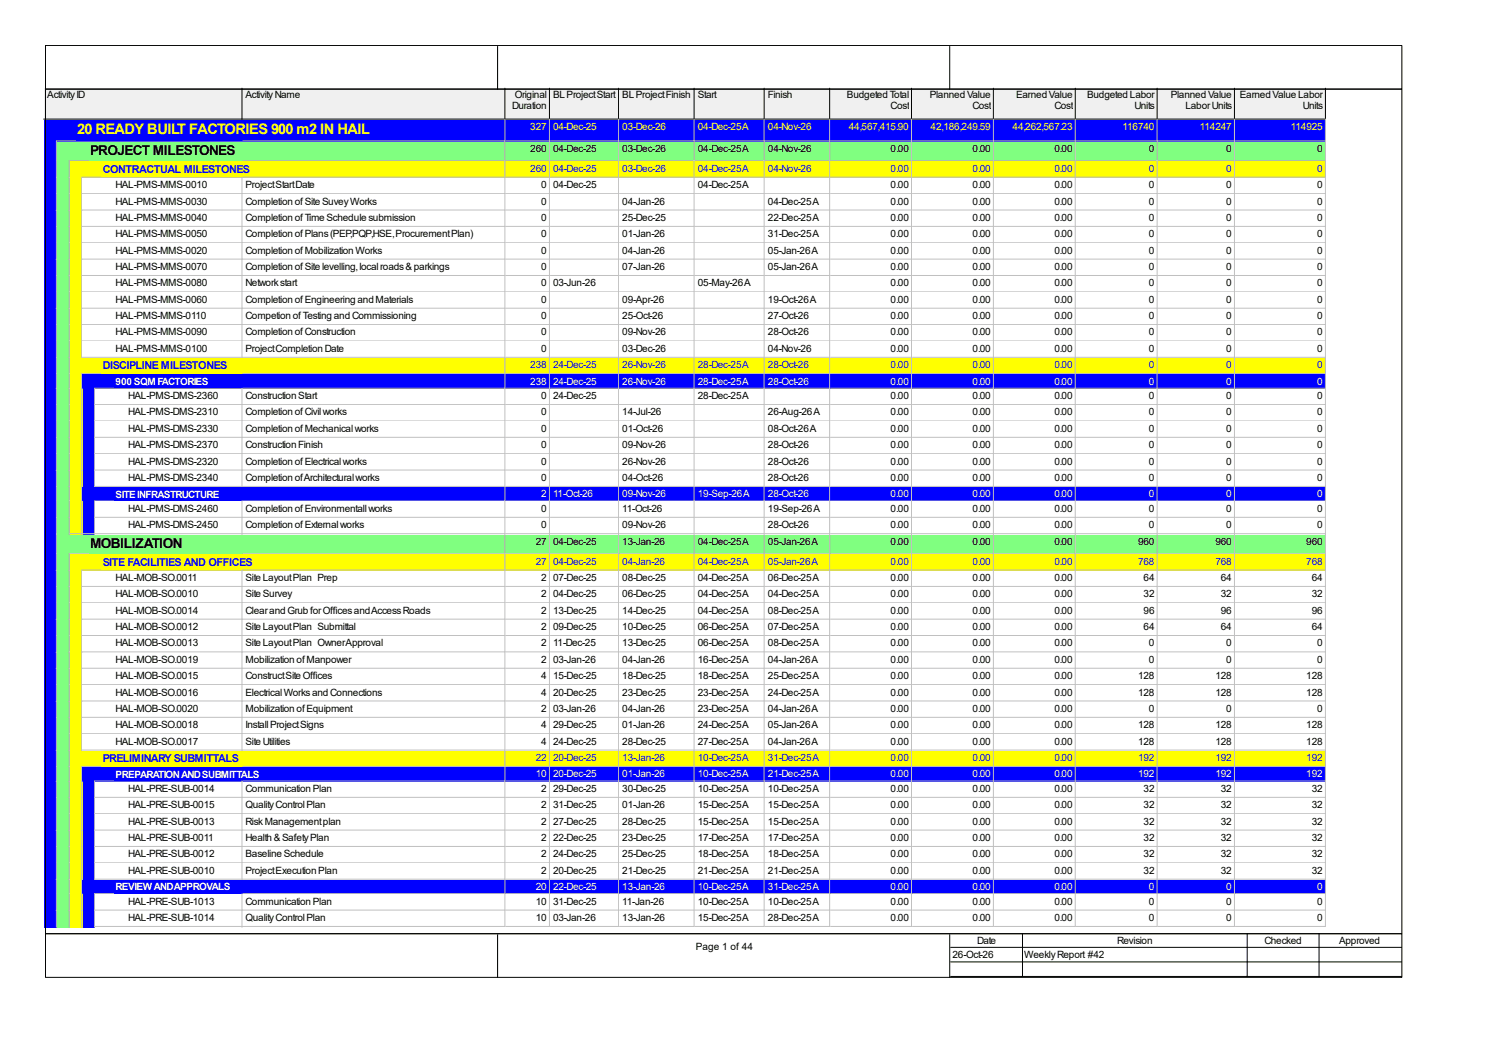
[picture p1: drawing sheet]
<svg xmlns="http://www.w3.org/2000/svg" width="420mm" height="297mm" viewBox="0 0 420 297" stroke-linecap="round" stroke-linejoin="round" font-family="sans-serif">
<defs><g id="words">
<text font-size="4.1" fill="#ff0" x="21.6" y="37.5">20 READY BUILT FACTORIES 900 m2 IN HAIL</text>
<g font-size="3.8">
<text x="25.1" y="43.4">PROJECT MILESTONES</text>
<text x="25.1" y="153.1">MOBILIZATION</text>
</g>
<g font-size="3" fill="#00f">
<text x="28.7" y="48.3">CONTRACTUAL MILESTONES</text>
<text x="28.7" y="103.2">DISCIPLINE MILESTONES</text>
<text x="28.7" y="158">SITE FACILITIES AND OFFICES</text>
<text x="28.7" y="212.9">PRELIMINARY SUBMITTALS</text>
</g>
<g font-size="2.8">
<text x="13.2" y="27.4">Activity ID</text>
<text x="68.6" y="27.4">Activity Name</text>
<text x="143.8" y="27.4">Original</text>
<text x="154.4" y="27.4">BL Project Start</text>
<text x="173.8" y="27.4">BL Project Finish</text>
<text x="194.9" y="27.4">Start</text>
<text x="214.4" y="27.4">Finish</text>
<text x="236.5" y="27.4">Budgeted Total</text>
<text x="259.6" y="27.4">Planned Value</text>
<text x="283.8" y="27.4">Earned Value</text>
<text x="303.6" y="27.4">Budgeted Labor</text>
<text x="326.9" y="27.4">Planned Value</text>
<text x="346.2" y="27.4">Earned Value Labor</text>
<text x="143" y="30.5">Duration</text>
<text x="248.7" y="30.5">Cost</text>
<text x="271.6" y="30.5">Cost</text>
<text x="294.4" y="30.5">Cost</text>
<text x="316.8" y="30.5">Units</text>
<text x="331" y="30.5">Labor Units</text>
<text x="363.8" y="30.5">Units</text>
<text x="148.1" y="42.4">260</text>
<text x="154.4" y="42.4">04-Dec-25</text>
<text x="173.8" y="42.4">03-Dec-26</text>
<text x="194.9" y="42.4">04-Dec-25 A</text>
<text x="214.4" y="42.4">04-Nov-26</text>
<text x="248.7" y="42.4">0.00</text>
<text x="271.6" y="42.4">0.00</text>
<text x="294.4" y="42.4">0.00</text>
<text x="320.8" y="42.4">0</text>
<text x="342.4" y="42.4">0</text>
<text x="367.8" y="42.4">0</text>
<text x="32.3" y="52.6">HAL-PMS-MMS-0010</text>
<text x="68.6" y="52.6">Project Start Date</text>
<text x="151.1" y="52.6">0</text>
<text x="154.4" y="52.6">04-Dec-25</text>
<text x="194.9" y="52.6">04-Dec-25 A</text>
<text x="248.7" y="52.6">0.00</text>
<text x="271.6" y="52.6">0.00</text>
<text x="294.4" y="52.6">0.00</text>
<text x="320.8" y="52.6">0</text>
<text x="342.4" y="52.6">0</text>
<text x="367.8" y="52.6">0</text>
<text x="32.3" y="57.2">HAL-PMS-MMS-0030</text>
<text x="68.6" y="57.2">Completion of Site Suvey Works</text>
<text x="151.1" y="57.2">0</text>
<text x="173.8" y="57.2">04-Jan-26</text>
<text x="214.4" y="57.2">04-Dec-25 A</text>
<text x="248.7" y="57.2">0.00</text>
<text x="271.6" y="57.2">0.00</text>
<text x="294.4" y="57.2">0.00</text>
<text x="320.8" y="57.2">0</text>
<text x="342.4" y="57.2">0</text>
<text x="367.8" y="57.2">0</text>
<text x="32.3" y="61.7">HAL-PMS-MMS-0040</text>
<text x="68.6" y="61.7">Completion of Time Schedule submission</text>
<text x="151.1" y="61.7">0</text>
<text x="173.8" y="61.7">25-Dec-25</text>
<text x="214.4" y="61.7">22-Dec-25 A</text>
<text x="248.7" y="61.7">0.00</text>
<text x="271.6" y="61.7">0.00</text>
<text x="294.4" y="61.7">0.00</text>
<text x="320.8" y="61.7">0</text>
<text x="342.4" y="61.7">0</text>
<text x="367.8" y="61.7">0</text>
<text x="32.3" y="66.3">HAL-PMS-MMS-0050</text>
<text x="32.3" y="70.9">HAL-PMS-MMS-0020</text>
<text x="68.6" y="66.3">Completion of Plans (PEP,PQP,HSE, Procurement Plan)</text>
<text x="68.6" y="70.9">Completion of Mobilization Works</text>
<text x="151.1" y="66.3">0</text>
<text x="151.1" y="70.9">0</text>
<text x="173.8" y="66.3">01-Jan-26</text>
<text x="173.8" y="70.9">04-Jan-26</text>
<text x="214.4" y="66.3">31-Dec-25 A</text>
<text x="214.4" y="70.9">05-Jan-26 A</text>
<text x="248.7" y="66.3">0.00</text>
<text x="248.7" y="70.9">0.00</text>
<text x="271.6" y="66.3">0.00</text>
<text x="271.6" y="70.9">0.00</text>
<text x="294.4" y="66.3">0.00</text>
<text x="294.4" y="70.9">0.00</text>
<text x="320.8" y="66.3">0</text>
<text x="320.8" y="70.9">0</text>
<text x="342.4" y="66.3">0</text>
<text x="342.4" y="70.9">0</text>
<text x="367.8" y="66.3">0</text>
<text x="367.8" y="70.9">0</text>
<text x="32.3" y="75.4">HAL-PMS-MMS-0070</text>
<text x="68.6" y="75.4">Completion of Site levelling, local roads &amp; parkings</text>
<text x="151.1" y="75.4">0</text>
<text x="173.8" y="75.4">07-Jan-26</text>
<text x="214.4" y="75.4">05-Jan-26 A</text>
<text x="248.7" y="75.4">0.00</text>
<text x="271.6" y="75.4">0.00</text>
<text x="294.4" y="75.4">0.00</text>
<text x="320.8" y="75.4">0</text>
<text x="342.4" y="75.4">0</text>
<text x="367.8" y="75.4">0</text>
<text x="32.3" y="80">HAL-PMS-MMS-0080</text>
<text x="68.6" y="80">Network start</text>
<text x="151.1" y="80">0</text>
<text x="154.4" y="80">03-Jun-26</text>
<text x="194.9" y="80">05-May-26 A</text>
<text x="248.7" y="80">0.00</text>
<text x="271.6" y="80">0.00</text>
<text x="294.4" y="80">0.00</text>
<text x="320.8" y="80">0</text>
<text x="342.4" y="80">0</text>
<text x="367.8" y="80">0</text>
<text x="32.3" y="84.6">HAL-PMS-MMS-0060</text>
<text x="32.3" y="89.2">HAL-PMS-MMS-0110</text>
<text x="68.6" y="84.6">Completion of Engineering and Materials</text>
<text x="68.6" y="89.2">Competion of Testing and Commissioning</text>
<text x="151.1" y="84.6">0</text>
<text x="151.1" y="89.2">0</text>
<text x="173.8" y="84.6">09-Apr-26</text>
<text x="173.8" y="89.2">25-Oct-26</text>
<text x="214.4" y="84.6">19-Oct-26 A</text>
<text x="214.4" y="89.2">27-Oct-26</text>
<text x="248.7" y="84.6">0.00</text>
<text x="248.7" y="89.2">0.00</text>
<text x="271.6" y="84.6">0.00</text>
<text x="271.6" y="89.2">0.00</text>
<text x="294.4" y="84.6">0.00</text>
<text x="294.4" y="89.2">0.00</text>
<text x="320.8" y="84.6">0</text>
<text x="320.8" y="89.2">0</text>
<text x="342.4" y="84.6">0</text>
<text x="342.4" y="89.2">0</text>
<text x="367.8" y="84.6">0</text>
<text x="367.8" y="89.2">0</text>
<text x="32.3" y="93.7">HAL-PMS-MMS-0090</text>
<text x="68.6" y="93.7">Completion of Construction</text>
<text x="151.1" y="93.7">0</text>
<text x="173.8" y="93.7">09-Nov-26</text>
<text x="214.4" y="93.7">28-Oct-26</text>
<text x="248.7" y="93.7">0.00</text>
<text x="271.6" y="93.7">0.00</text>
<text x="294.4" y="93.7">0.00</text>
<text x="320.8" y="93.7">0</text>
<text x="342.4" y="93.7">0</text>
<text x="367.8" y="93.7">0</text>
<text x="32.3" y="98.3">HAL-PMS-MMS-0100</text>
<text x="68.6" y="98.3">Project Completion Date</text>
<text x="151.1" y="98.3">0</text>
<text x="173.8" y="98.3">03-Dec-26</text>
<text x="214.4" y="98.3">04-Nov-26</text>
<text x="248.7" y="98.3">0.00</text>
<text x="271.6" y="98.3">0.00</text>
<text x="294.4" y="98.3">0.00</text>
<text x="320.8" y="98.3">0</text>
<text x="342.4" y="98.3">0</text>
<text x="367.8" y="98.3">0</text>
<text x="35.8" y="111.5">HAL-PMS-DMS-2360</text>
<text x="68.6" y="111.5">Construction Start</text>
<text x="151.1" y="111.5">0</text>
<text x="154.4" y="111.5">24-Dec-25</text>
<text x="194.9" y="111.5">28-Dec-25 A</text>
<text x="248.7" y="111.5">0.00</text>
<text x="271.6" y="111.5">0.00</text>
<text x="294.4" y="111.5">0.00</text>
<text x="320.8" y="111.5">0</text>
<text x="342.4" y="111.5">0</text>
<text x="367.8" y="111.5">0</text>
<text x="35.8" y="116.1">HAL-PMS-DMS-2310</text>
<text x="68.6" y="116.1">Completion of Civil works</text>
<text x="151.1" y="116.1">0</text>
<text x="173.8" y="116.1">14-Jul-26</text>
<text x="214.4" y="116.1">26-Aug-26 A</text>
<text x="248.7" y="116.1">0.00</text>
<text x="271.6" y="116.1">0.00</text>
<text x="294.4" y="116.1">0.00</text>
<text x="320.8" y="116.1">0</text>
<text x="342.4" y="116.1">0</text>
<text x="367.8" y="116.1">0</text>
<text x="35.8" y="120.7">HAL-PMS-DMS-2330</text>
<text x="35.8" y="125.2">HAL-PMS-DMS-2370</text>
<text x="68.6" y="120.7">Completion of Mechanical works</text>
<text x="68.6" y="125.2">Construction Finish</text>
<text x="151.1" y="120.7">0</text>
<text x="151.1" y="125.2">0</text>
<text x="173.8" y="120.7">01-Oct-26</text>
<text x="173.8" y="125.2">09-Nov-26</text>
<text x="214.4" y="120.7">08-Oct-26 A</text>
<text x="214.4" y="125.2">28-Oct-26</text>
<text x="248.7" y="120.7">0.00</text>
<text x="248.7" y="125.2">0.00</text>
<text x="271.6" y="120.7">0.00</text>
<text x="271.6" y="125.2">0.00</text>
<text x="294.4" y="120.7">0.00</text>
<text x="294.4" y="125.2">0.00</text>
<text x="320.8" y="120.7">0</text>
<text x="320.8" y="125.2">0</text>
<text x="342.4" y="120.7">0</text>
<text x="342.4" y="125.2">0</text>
<text x="367.8" y="120.7">0</text>
<text x="367.8" y="125.2">0</text>
<text x="35.8" y="129.8">HAL-PMS-DMS-2320</text>
<text x="68.6" y="129.8">Completion of Electrical works</text>
<text x="151.1" y="129.8">0</text>
<text x="173.8" y="129.8">26-Nov-26</text>
<text x="214.4" y="129.8">28-Oct-26</text>
<text x="248.7" y="129.8">0.00</text>
<text x="271.6" y="129.8">0.00</text>
<text x="294.4" y="129.8">0.00</text>
<text x="320.8" y="129.8">0</text>
<text x="342.4" y="129.8">0</text>
<text x="367.8" y="129.8">0</text>
<text x="35.8" y="134.4">HAL-PMS-DMS-2340</text>
<text x="68.6" y="134.4">Completion of Architectural works</text>
<text x="151.1" y="134.4">0</text>
<text x="173.8" y="134.4">04-Oct-26</text>
<text x="214.4" y="134.4">28-Oct-26</text>
<text x="248.7" y="134.4">0.00</text>
<text x="271.6" y="134.4">0.00</text>
<text x="294.4" y="134.4">0.00</text>
<text x="320.8" y="134.4">0</text>
<text x="342.4" y="134.4">0</text>
<text x="367.8" y="134.4">0</text>
<text x="35.8" y="143">HAL-PMS-DMS-2460</text>
<text x="68.6" y="143">Completion of Environmentall works</text>
<text x="151.1" y="143">0</text>
<text x="173.8" y="143">11-Oct-26</text>
<text x="214.4" y="143">19-Sep-26 A</text>
<text x="248.7" y="143">0.00</text>
<text x="271.6" y="143">0.00</text>
<text x="294.4" y="143">0.00</text>
<text x="320.8" y="143">0</text>
<text x="342.4" y="143">0</text>
<text x="367.8" y="143">0</text>
<text x="35.8" y="147.6">HAL-PMS-DMS-2450</text>
<text x="68.6" y="147.6">Completion of External works</text>
<text x="151.1" y="147.6">0</text>
<text x="173.8" y="147.6">09-Nov-26</text>
<text x="214.4" y="147.6">28-Oct-26</text>
<text x="248.7" y="147.6">0.00</text>
<text x="271.6" y="147.6">0.00</text>
<text x="294.4" y="147.6">0.00</text>
<text x="320.8" y="147.6">0</text>
<text x="342.4" y="147.6">0</text>
<text x="367.8" y="147.6">0</text>
<text x="149.6" y="152.1">27</text>
<text x="154.4" y="152.1">04-Dec-25</text>
<text x="173.8" y="152.1">13-Jan-26</text>
<text x="194.9" y="152.1">04-Dec-25 A</text>
<text x="214.4" y="152.1">05-Jan-26 A</text>
<text x="248.7" y="152.1">0.00</text>
<text x="271.6" y="152.1">0.00</text>
<text x="294.4" y="152.1">0.00</text>
<text x="317.8" y="152.1">960</text>
<text x="339.4" y="152.1">960</text>
<text x="364.8" y="152.1">960</text>
<text x="32.3" y="162.3">HAL-MOB-SO.0011</text>
<text x="32.3" y="166.9">HAL-MOB-SO.0010</text>
<text x="68.6" y="162.3">Site Layout Plan Prep</text>
<text x="68.6" y="166.9">Site Survey</text>
<text x="151.1" y="162.3">2</text>
<text x="151.1" y="166.9">2</text>
<text x="154.4" y="162.3">07-Dec-25</text>
<text x="154.4" y="166.9">04-Dec-25</text>
<text x="173.8" y="162.3">08-Dec-25</text>
<text x="173.8" y="166.9">06-Dec-25</text>
<text x="194.9" y="162.3">04-Dec-25 A</text>
<text x="194.9" y="166.9">04-Dec-25 A</text>
<text x="214.4" y="162.3">06-Dec-25 A</text>
<text x="214.4" y="166.9">04-Dec-25 A</text>
<text x="248.7" y="162.3">0.00</text>
<text x="248.7" y="166.9">0.00</text>
<text x="271.6" y="162.3">0.00</text>
<text x="271.6" y="166.9">0.00</text>
<text x="294.4" y="162.3">0.00</text>
<text x="294.4" y="166.9">0.00</text>
<text x="319.3" y="162.3">64</text>
<text x="319.3" y="166.9">32</text>
<text x="340.9" y="162.3">64</text>
<text x="340.9" y="166.9">32</text>
<text x="366.3" y="162.3">64</text>
<text x="366.3" y="166.9">32</text>
<text x="32.3" y="171.5">HAL-MOB-SO.0014</text>
<text x="68.6" y="171.5">Clear and Grub for Offices and Access Roads</text>
<text x="151.1" y="171.5">2</text>
<text x="154.4" y="171.5">13-Dec-25</text>
<text x="173.8" y="171.5">14-Dec-25</text>
<text x="194.9" y="171.5">04-Dec-25 A</text>
<text x="214.4" y="171.5">08-Dec-25 A</text>
<text x="248.7" y="171.5">0.00</text>
<text x="271.6" y="171.5">0.00</text>
<text x="294.4" y="171.5">0.00</text>
<text x="319.3" y="171.5">96</text>
<text x="340.9" y="171.5">96</text>
<text x="366.3" y="171.5">96</text>
<text x="32.3" y="176.1">HAL-MOB-SO.0012</text>
<text x="68.6" y="176.1">Site Layout Plan Submittal</text>
<text x="151.1" y="176.1">2</text>
<text x="154.4" y="176.1">09-Dec-25</text>
<text x="173.8" y="176.1">10-Dec-25</text>
<text x="194.9" y="176.1">06-Dec-25 A</text>
<text x="214.4" y="176.1">07-Dec-25 A</text>
<text x="248.7" y="176.1">0.00</text>
<text x="271.6" y="176.1">0.00</text>
<text x="294.4" y="176.1">0.00</text>
<text x="319.3" y="176.1">64</text>
<text x="340.9" y="176.1">64</text>
<text x="366.3" y="176.1">64</text>
<text x="32.3" y="180.6">HAL-MOB-SO.0013</text>
<text x="32.3" y="185.2">HAL-MOB-SO.0019</text>
<text x="68.6" y="180.6">Site Layout Plan Owner Approval</text>
<text x="68.6" y="185.2">Mobilization of Manpower</text>
<text x="151.1" y="180.6">2</text>
<text x="151.1" y="185.2">2</text>
<text x="154.4" y="180.6">11-Dec-25</text>
<text x="154.4" y="185.2">03-Jan-26</text>
<text x="173.8" y="180.6">13-Dec-25</text>
<text x="173.8" y="185.2">04-Jan-26</text>
<text x="194.9" y="180.6">06-Dec-25 A</text>
<text x="194.9" y="185.2">16-Dec-25 A</text>
<text x="214.4" y="180.6">08-Dec-25 A</text>
<text x="214.4" y="185.2">04-Jan-26 A</text>
<text x="248.7" y="180.6">0.00</text>
<text x="248.7" y="185.2">0.00</text>
<text x="271.6" y="180.6">0.00</text>
<text x="271.6" y="185.2">0.00</text>
<text x="294.4" y="180.6">0.00</text>
<text x="294.4" y="185.2">0.00</text>
<text x="320.8" y="180.6">0</text>
<text x="320.8" y="185.2">0</text>
<text x="342.4" y="180.6">0</text>
<text x="342.4" y="185.2">0</text>
<text x="367.8" y="180.6">0</text>
<text x="367.8" y="185.2">0</text>
<text x="32.3" y="189.8">HAL-MOB-SO.0015</text>
<text x="68.6" y="189.8">Construct Site Offices</text>
<text x="151.1" y="189.8">4</text>
<text x="154.4" y="189.8">15-Dec-25</text>
<text x="173.8" y="189.8">18-Dec-25</text>
<text x="194.9" y="189.8">18-Dec-25 A</text>
<text x="214.4" y="189.8">25-Dec-25 A</text>
<text x="248.7" y="189.8">0.00</text>
<text x="271.6" y="189.8">0.00</text>
<text x="294.4" y="189.8">0.00</text>
<text x="317.8" y="189.8">128</text>
<text x="339.4" y="189.8">128</text>
<text x="364.8" y="189.8">128</text>
<text x="32.3" y="194.4">HAL-MOB-SO.0016</text>
<text x="68.6" y="194.4">Electrical Works and Connections</text>
<text x="151.1" y="194.4">4</text>
<text x="154.4" y="194.4">20-Dec-25</text>
<text x="173.8" y="194.4">23-Dec-25</text>
<text x="194.9" y="194.4">23-Dec-25 A</text>
<text x="214.4" y="194.4">24-Dec-25 A</text>
<text x="248.7" y="194.4">0.00</text>
<text x="271.6" y="194.4">0.00</text>
<text x="294.4" y="194.4">0.00</text>
<text x="317.8" y="194.4">128</text>
<text x="339.4" y="194.4">128</text>
<text x="364.8" y="194.4">128</text>
<text x="32.3" y="198.9">HAL-MOB-SO.0020</text>
<text x="32.3" y="203.5">HAL-MOB-SO.0018</text>
<text x="68.6" y="198.9">Mobilization of Equipment</text>
<text x="68.6" y="203.5">Install Project Signs</text>
<text x="151.1" y="198.9">2</text>
<text x="151.1" y="203.5">4</text>
<text x="154.4" y="198.9">03-Jan-26</text>
<text x="154.4" y="203.5">29-Dec-25</text>
<text x="173.8" y="198.9">04-Jan-26</text>
<text x="173.8" y="203.5">01-Jan-26</text>
<text x="194.9" y="198.9">23-Dec-25 A</text>
<text x="194.9" y="203.5">24-Dec-25 A</text>
<text x="214.4" y="198.9">04-Jan-26 A</text>
<text x="214.4" y="203.5">05-Jan-26 A</text>
<text x="248.7" y="198.9">0.00</text>
<text x="248.7" y="203.5">0.00</text>
<text x="271.6" y="198.9">0.00</text>
<text x="271.6" y="203.5">0.00</text>
<text x="294.4" y="198.9">0.00</text>
<text x="294.4" y="203.5">0.00</text>
<text x="317.8" y="203.5">128</text>
<text x="320.8" y="198.9">0</text>
<text x="339.4" y="203.5">128</text>
<text x="342.4" y="198.9">0</text>
<text x="364.8" y="203.5">128</text>
<text x="367.8" y="198.9">0</text>
<text x="32.3" y="208.1">HAL-MOB-SO.0017</text>
<text x="68.6" y="208.1">Site Utilities</text>
<text x="151.1" y="208.1">4</text>
<text x="154.4" y="208.1">24-Dec-25</text>
<text x="173.8" y="208.1">28-Dec-25</text>
<text x="194.9" y="208.1">27-Dec-25 A</text>
<text x="214.4" y="208.1">04-Jan-26 A</text>
<text x="248.7" y="208.1">0.00</text>
<text x="271.6" y="208.1">0.00</text>
<text x="294.4" y="208.1">0.00</text>
<text x="317.8" y="208.1">128</text>
<text x="339.4" y="208.1">128</text>
<text x="364.8" y="208.1">128</text>
<text x="35.8" y="221.3">HAL-PRE-SUB-0014</text>
<text x="68.6" y="221.3">Communication Plan</text>
<text x="151.1" y="221.3">2</text>
<text x="154.4" y="221.3">29-Dec-25</text>
<text x="173.8" y="221.3">30-Dec-25</text>
<text x="194.9" y="221.3">10-Dec-25 A</text>
<text x="214.4" y="221.3">10-Dec-25 A</text>
<text x="248.7" y="221.3">0.00</text>
<text x="271.6" y="221.3">0.00</text>
<text x="294.4" y="221.3">0.00</text>
<text x="319.3" y="221.3">32</text>
<text x="340.9" y="221.3">32</text>
<text x="366.3" y="221.3">32</text>
<text x="35.8" y="225.8">HAL-PRE-SUB-0015</text>
<text x="68.6" y="225.8">Quality Control Plan</text>
<text x="151.1" y="225.8">2</text>
<text x="154.4" y="225.8">31-Dec-25</text>
<text x="173.8" y="225.8">01-Jan-26</text>
<text x="194.9" y="225.8">15-Dec-25 A</text>
<text x="214.4" y="225.8">15-Dec-25 A</text>
<text x="248.7" y="225.8">0.00</text>
<text x="271.6" y="225.8">0.00</text>
<text x="294.4" y="225.8">0.00</text>
<text x="319.3" y="225.8">32</text>
<text x="340.9" y="225.8">32</text>
<text x="366.3" y="225.8">32</text>
<text x="35.8" y="230.4">HAL-PRE-SUB-0013</text>
<text x="68.6" y="230.4">Risk Management plan</text>
<text x="151.1" y="230.4">2</text>
<text x="154.4" y="230.4">27-Dec-25</text>
<text x="173.8" y="230.4">28-Dec-25</text>
<text x="194.9" y="230.4">15-Dec-25 A</text>
<text x="214.4" y="230.4">15-Dec-25 A</text>
<text x="248.7" y="230.4">0.00</text>
<text x="271.6" y="230.4">0.00</text>
<text x="294.4" y="230.4">0.00</text>
<text x="319.3" y="230.4">32</text>
<text x="340.9" y="230.4">32</text>
<text x="366.3" y="230.4">32</text>
<text x="35.8" y="235">HAL-PRE-SUB-0011</text>
<text x="35.8" y="239.6">HAL-PRE-SUB-0012</text>
<text x="68.6" y="235">Health &amp; Safety Plan</text>
<text x="68.6" y="239.6">Baseline Schedule</text>
<text x="151.1" y="235">2</text>
<text x="151.1" y="239.6">2</text>
<text x="154.4" y="235">22-Dec-25</text>
<text x="154.4" y="239.6">24-Dec-25</text>
<text x="173.8" y="235">23-Dec-25</text>
<text x="173.8" y="239.6">25-Dec-25</text>
<text x="194.9" y="235">17-Dec-25 A</text>
<text x="194.9" y="239.6">18-Dec-25 A</text>
<text x="214.4" y="235">17-Dec-25 A</text>
<text x="214.4" y="239.6">18-Dec-25 A</text>
<text x="248.7" y="235">0.00</text>
<text x="248.7" y="239.6">0.00</text>
<text x="271.6" y="235">0.00</text>
<text x="271.6" y="239.6">0.00</text>
<text x="294.4" y="235">0.00</text>
<text x="294.4" y="239.6">0.00</text>
<text x="319.3" y="235">32</text>
<text x="319.3" y="239.6">32</text>
<text x="340.9" y="235">32</text>
<text x="340.9" y="239.6">32</text>
<text x="366.3" y="235">32</text>
<text x="366.3" y="239.6">32</text>
<text x="35.8" y="244.1">HAL-PRE-SUB-0010</text>
<text x="68.6" y="244.1">Project Execution Plan</text>
<text x="151.1" y="244.1">2</text>
<text x="154.4" y="244.1">20-Dec-25</text>
<text x="173.8" y="244.1">21-Dec-25</text>
<text x="194.9" y="244.1">21-Dec-25 A</text>
<text x="214.4" y="244.1">21-Dec-25 A</text>
<text x="248.7" y="244.1">0.00</text>
<text x="271.6" y="244.1">0.00</text>
<text x="294.4" y="244.1">0.00</text>
<text x="319.3" y="244.1">32</text>
<text x="340.9" y="244.1">32</text>
<text x="366.3" y="244.1">32</text>
<text x="35.8" y="252.8">HAL-PRE-SUB-1013</text>
<text x="35.8" y="257.3">HAL-PRE-SUB-1014</text>
<text x="68.6" y="252.8">Communication Plan</text>
<text x="68.6" y="257.3">Quality Control Plan</text>
<text x="149.6" y="252.8">10</text>
<text x="149.6" y="257.3">10</text>
<text x="154.4" y="252.8">31-Dec-25</text>
<text x="154.4" y="257.3">03-Jan-26</text>
<text x="173.8" y="252.8">11-Jan-26</text>
<text x="173.8" y="257.3">13-Jan-26</text>
<text x="194.9" y="252.8">10-Dec-25 A</text>
<text x="194.9" y="257.3">15-Dec-25 A</text>
<text x="214.4" y="252.8">10-Dec-25 A</text>
<text x="214.4" y="257.3">28-Dec-25 A</text>
<text x="248.7" y="252.8">0.00</text>
<text x="248.7" y="257.3">0.00</text>
<text x="271.6" y="252.8">0.00</text>
<text x="271.6" y="257.3">0.00</text>
<text x="294.4" y="252.8">0.00</text>
<text x="294.4" y="257.3">0.00</text>
<text x="320.8" y="252.8">0</text>
<text x="320.8" y="257.3">0</text>
<text x="342.4" y="252.8">0</text>
<text x="342.4" y="257.3">0</text>
<text x="367.8" y="252.8">0</text>
<text x="367.8" y="257.3">0</text>
<text x="272.8" y="263.7">Date</text>
<text x="312" y="263.7">Revision</text>
<text x="353.1" y="263.7">Checked</text>
<text x="373.9" y="263.7">Approved</text>
<text x="194.4" y="265.5">Page 1 of 44</text>
<text x="266" y="267.8">26-Oct-26</text>
<text x="286" y="267.8">Weekly Report #42</text>
</g>
<g font-size="2.8" fill="#ff0">
<text x="148.1" y="36.3">327</text>
<text x="154.4" y="36.3">04-Dec-25</text>
<text x="173.8" y="36.3">03-Dec-26</text>
<text x="194.9" y="36.3">04-Dec-25 A</text>
<text x="214.4" y="36.3">04-Nov-26</text>
<text x="237" y="36.3">44,567,415.90</text>
<text x="259.9" y="36.3">42,186,249.59</text>
<text x="282.7" y="36.3">44,262,567.23</text>
<text x="313.5" y="36.3">116740</text>
<text x="335.1" y="36.3">114247</text>
<text x="360.5" y="36.3">114925</text>
</g>
<g font-size="2.8" fill="#00f">
<text x="148.1" y="48">260</text>
<text x="154.4" y="48">04-Dec-25</text>
<text x="173.8" y="48">03-Dec-26</text>
<text x="194.9" y="48">04-Dec-25 A</text>
<text x="214.4" y="48">04-Nov-26</text>
<text x="248.7" y="48">0.00</text>
<text x="271.6" y="48">0.00</text>
<text x="294.4" y="48">0.00</text>
<text x="320.8" y="48">0</text>
<text x="342.4" y="48">0</text>
<text x="367.8" y="48">0</text>
<text x="148.1" y="102.9">238</text>
<text x="154.4" y="102.9">24-Dec-25</text>
<text x="173.8" y="102.9">26-Nov-26</text>
<text x="194.9" y="102.9">28-Dec-25 A</text>
<text x="214.4" y="102.9">28-Oct-26</text>
<text x="248.7" y="102.9">0.00</text>
<text x="271.6" y="102.9">0.00</text>
<text x="294.4" y="102.9">0.00</text>
<text x="320.8" y="102.9">0</text>
<text x="342.4" y="102.9">0</text>
<text x="367.8" y="102.9">0</text>
<text x="149.6" y="157.7">27</text>
<text x="154.4" y="157.7">04-Dec-25</text>
<text x="173.8" y="157.7">04-Jan-26</text>
<text x="194.9" y="157.7">04-Dec-25 A</text>
<text x="214.4" y="157.7">05-Jan-26 A</text>
<text x="248.7" y="157.7">0.00</text>
<text x="271.6" y="157.7">0.00</text>
<text x="294.4" y="157.7">0.00</text>
<text x="317.8" y="157.7">768</text>
<text x="339.4" y="157.7">768</text>
<text x="364.8" y="157.7">768</text>
<text x="149.6" y="212.6">22</text>
<text x="154.4" y="212.6">20-Dec-25</text>
<text x="173.8" y="212.6">13-Jan-26</text>
<text x="194.9" y="212.6">10-Dec-25 A</text>
<text x="214.4" y="212.6">31-Dec-25 A</text>
<text x="248.7" y="212.6">0.00</text>
<text x="271.6" y="212.6">0.00</text>
<text x="294.4" y="212.6">0.00</text>
<text x="317.8" y="212.6">192</text>
<text x="339.4" y="212.6">192</text>
<text x="364.8" y="212.6">192</text>
</g>
<g font-size="2.8" fill="#fff">
<text x="32.3" y="107.5">900 SQM FACTORIES</text>
<text x="148.1" y="107.4">238</text>
<text x="154.4" y="107.4">24-Dec-25</text>
<text x="173.8" y="107.4">26-Nov-26</text>
<text x="194.9" y="107.4">28-Dec-25 A</text>
<text x="214.4" y="107.4">28-Oct-26</text>
<text x="248.7" y="107.4">0.00</text>
<text x="271.6" y="107.4">0.00</text>
<text x="294.4" y="107.4">0.00</text>
<text x="320.8" y="107.4">0</text>
<text x="342.4" y="107.4">0</text>
<text x="367.8" y="107.4">0</text>
<text x="32.3" y="139">SITE INFRASTRUCTURE</text>
<text x="151.1" y="138.9">2</text>
<text x="154.4" y="138.9">11-Oct-26</text>
<text x="173.8" y="138.9">09-Nov-26</text>
<text x="194.9" y="138.9">19-Sep-26 A</text>
<text x="214.4" y="138.9">28-Oct-26</text>
<text x="248.7" y="138.9">0.00</text>
<text x="271.6" y="138.9">0.00</text>
<text x="294.4" y="138.9">0.00</text>
<text x="320.8" y="138.9">0</text>
<text x="342.4" y="138.9">0</text>
<text x="367.8" y="138.9">0</text>
<text x="32.3" y="217.3">PREPARATION AND SUBMITTALS</text>
<text x="149.6" y="217.2">10</text>
<text x="154.4" y="217.2">20-Dec-25</text>
<text x="173.8" y="217.2">01-Jan-26</text>
<text x="194.9" y="217.2">10-Dec-25 A</text>
<text x="214.4" y="217.2">21-Dec-25 A</text>
<text x="248.7" y="217.2">0.00</text>
<text x="271.6" y="217.2">0.00</text>
<text x="294.4" y="217.2">0.00</text>
<text x="317.8" y="217.2">192</text>
<text x="339.4" y="217.2">192</text>
<text x="364.8" y="217.2">192</text>
<text x="32.3" y="248.8">REVIEW AND APPROVALS</text>
<text x="149.6" y="248.7">20</text>
<text x="154.4" y="248.7">22-Dec-25</text>
<text x="173.8" y="248.7">13-Jan-26</text>
<text x="194.9" y="248.7">10-Dec-25 A</text>
<text x="214.4" y="248.7">31-Dec-25 A</text>
<text x="248.7" y="248.7">0.00</text>
<text x="271.6" y="248.7">0.00</text>
<text x="294.4" y="248.7">0.00</text>
<text x="320.8" y="248.7">0</text>
<text x="342.4" y="248.7">0</text>
<text x="367.8" y="248.7">0</text>
</g>
</g></defs>
<path d="M12.4 24.6h55.4v8.9h-55.4z" fill="#f0f0f0"/>
<path d="M67.6 24.6v8.7h-55.4" fill="none" stroke="#000" stroke-width=".28"/>
<path d="M67.8 24.6h73.4v8.9h-73.4z" fill="#f0f0f0"/>
<path d="M141 24.6v8.7h-73.4" fill="none" stroke="#000" stroke-width=".28"/>
<path d="M141.2 24.6h12.5v8.9h-12.5z" fill="#f0f0f0"/>
<path d="M153.4 24.6v8.7h-12.4" fill="none" stroke="#000" stroke-width=".28"/>
<path d="M153.7 24.6h19.3v8.9h-19.3z" fill="#f0f0f0"/>
<path d="M172.7 24.6v8.7h-19.3" fill="none" stroke="#000" stroke-width=".28"/>
<path d="M173 24.6h21.1v8.9h-21.1z" fill="#f0f0f0"/>
<path d="M193.8 24.6v8.7h-21.1" fill="none" stroke="#000" stroke-width=".28"/>
<path d="M194.1 24.6h19.6v8.9h-19.6z" fill="#f0f0f0"/>
<path d="M213.4 24.6v8.7h-19.6" fill="none" stroke="#000" stroke-width=".28"/>
<path d="M213.7 24.6h18.2v8.9h-18.2z" fill="#f0f0f0"/>
<path d="M231.7 24.6v8.7h-18.3" fill="none" stroke="#000" stroke-width=".28"/>
<path d="M231.9 24.6h22.9v8.9h-22.9z" fill="#f0f0f0"/>
<path d="M254.5 24.6v8.7h-22.8" fill="none" stroke="#000" stroke-width=".28"/>
<path d="M254.8 24.6h22.9v8.9h-22.9z" fill="#f0f0f0"/>
<path d="M277.4 24.6v8.7h-22.9" fill="none" stroke="#000" stroke-width=".28"/>
<path d="M277.7 24.6h22.8v8.9h-22.8z" fill="#f0f0f0"/>
<path d="M300.3 24.6v8.7h-22.9" fill="none" stroke="#000" stroke-width=".28"/>
<path d="M300.5 24.6h22.9v8.9h-22.9z" fill="#f0f0f0"/>
<path d="M323.1 24.6v8.7h-22.8" fill="none" stroke="#000" stroke-width=".28"/>
<path d="M323.4 24.6h21.6v8.9h-21.6z" fill="#f0f0f0"/>
<path d="M344.7 24.6v8.7h-21.6" fill="none" stroke="#000" stroke-width=".28"/>
<path d="M345 24.6h25.4v8.9h-25.4z" fill="#f0f0f0"/>
<path d="M370.1 24.6v8.7h-25.4" fill="none" stroke="#000" stroke-width=".28"/>
<path d="M12.4 33.5h55.4v6.1h-55.4z" fill="#00f"/>
<path d="M15.8 39.4h52" fill="none" stroke="#c0c0c0" stroke-width=".28"/>
<g fill="#00f">
<path d="M67.8 33.5h73.4v6.1h-73.4z"/>
<path d="M21.3 33.8h119.2v5.6h-119.2z"/>
</g>
<path d="M141 33.3v6.1h-73.2" fill="none" stroke="#c0c0c0" stroke-width=".28"/>
<g fill="#00f">
<path d="M141.2 33.5h12.5v6.1h-12.5z"/>
<path d="M141.7 33.8h11.2v5.6h-11.2z"/>
</g>
<path d="M153.4 33.3v6.1h-12.2" fill="none" stroke="#c0c0c0" stroke-width=".28"/>
<g fill="#00f">
<path d="M153.7 33.5h19.3v6.1h-19.3z"/>
<path d="M154.2 33.8h18.1v5.6h-18.1z"/>
</g>
<path d="M172.7 33.3v6.1h-19" fill="none" stroke="#c0c0c0" stroke-width=".28"/>
<g fill="#00f">
<path d="M173 33.5h21.1v6.1h-21.1z"/>
<path d="M173.5 33.8h19.8v5.6h-19.8z"/>
</g>
<path d="M193.8 33.3v6.1h-20.8" fill="none" stroke="#c0c0c0" stroke-width=".28"/>
<g fill="#00f">
<path d="M194.1 33.5h19.6v6.1h-19.6z"/>
<path d="M194.6 33.8h18.3v5.6h-18.3z"/>
</g>
<path d="M213.4 33.3v6.1h-19.3" fill="none" stroke="#c0c0c0" stroke-width=".28"/>
<g fill="#00f">
<path d="M213.7 33.5h18.2v6.1h-18.2z"/>
<path d="M214.2 33.8h17v5.6h-17z"/>
</g>
<path d="M231.7 33.3v6.1h-18.1" fill="none" stroke="#c0c0c0" stroke-width=".28"/>
<g fill="#00f">
<path d="M231.9 33.5h22.9v6.1h-22.9z"/>
<path d="M232.5 33.8h21.5v5.6h-21.5z"/>
</g>
<path d="M254.5 33.3v6.1h-22.6" fill="none" stroke="#c0c0c0" stroke-width=".28"/>
<g fill="#00f">
<path d="M254.8 33.5h22.9v6.1h-22.9z"/>
<path d="M255.3 33.8h21.6v5.6h-21.6z"/>
</g>
<path d="M277.4 33.3v6.1h-22.6" fill="none" stroke="#c0c0c0" stroke-width=".28"/>
<g fill="#00f">
<path d="M277.7 33.5h22.8v6.1h-22.8z"/>
<path d="M278.2 33.8h21.6v5.6h-21.6z"/>
</g>
<path d="M300.3 33.3v6.1h-22.6" fill="none" stroke="#c0c0c0" stroke-width=".28"/>
<g fill="#00f">
<path d="M300.5 33.5h22.9v6.1h-22.9z"/>
<path d="M301 33.8h21.6v5.6h-21.6z"/>
</g>
<path d="M323.1 33.3v6.1h-22.6" fill="none" stroke="#c0c0c0" stroke-width=".28"/>
<g fill="#00f">
<path d="M323.4 33.5h21.6v6.1h-21.6z"/>
<path d="M323.9 33.8h20.3v5.6h-20.3z"/>
</g>
<path d="M344.7 33.3v6.1h-21.3" fill="none" stroke="#c0c0c0" stroke-width=".28"/>
<g fill="#00f">
<path d="M345 33.5h25.4v6.1h-25.4z"/>
<path d="M345.5 33.8h24.1v5.6h-24.1z"/>
</g>
<path d="M370.1 33.3v6.1h-25.1" fill="none" stroke="#c0c0c0" stroke-width=".28"/>
<path d="M12.4 39.6h3.6v5.6h-3.6z" fill="#00f"/>
<path d="M15.8 39.4v5.8" fill="none" stroke="#c0c0c0" stroke-width=".28"/>
<path d="M16 39.6h51.8v5.6h-51.8z" fill="#80ff80"/>
<path d="M19.3 45h48.5" fill="none" stroke="#c0c0c0" stroke-width=".28"/>
<g fill="#80ff80">
<path d="M67.8 39.6h73.4v5.6h-73.4z"/>
<path d="M24.9 39.9h115.6v5.1h-115.6z"/>
</g>
<path d="M141 39.4v5.6h-73.2" fill="none" stroke="#c0c0c0" stroke-width=".28"/>
<g fill="#80ff80">
<path d="M141.2 39.6h12.5v5.6h-12.5z"/>
<path d="M141.7 39.9h11.2v5.1h-11.2z"/>
</g>
<path d="M153.4 39.4v5.6h-12.2" fill="none" stroke="#c0c0c0" stroke-width=".28"/>
<g fill="#80ff80">
<path d="M153.7 39.6h19.3v5.6h-19.3z"/>
<path d="M154.2 39.9h18.1v5.1h-18.1z"/>
</g>
<path d="M172.7 39.4v5.6h-19" fill="none" stroke="#c0c0c0" stroke-width=".28"/>
<g fill="#80ff80">
<path d="M173 39.6h21.1v5.6h-21.1z"/>
<path d="M173.5 39.9h19.8v5.1h-19.8z"/>
</g>
<path d="M193.8 39.4v5.6h-20.8" fill="none" stroke="#c0c0c0" stroke-width=".28"/>
<g fill="#80ff80">
<path d="M194.1 39.6h19.6v5.6h-19.6z"/>
<path d="M194.6 39.9h18.3v5.1h-18.3z"/>
</g>
<path d="M213.4 39.4v5.6h-19.3" fill="none" stroke="#c0c0c0" stroke-width=".28"/>
<g fill="#80ff80">
<path d="M213.7 39.6h18.2v5.6h-18.2z"/>
<path d="M214.2 39.9h17v5.1h-17z"/>
</g>
<path d="M231.7 39.4v5.6h-18.1" fill="none" stroke="#c0c0c0" stroke-width=".28"/>
<g fill="#80ff80">
<path d="M231.9 39.6h22.9v5.6h-22.9z"/>
<path d="M232.5 39.9h21.5v5.1h-21.5z"/>
</g>
<path d="M254.5 39.4v5.6h-22.6" fill="none" stroke="#c0c0c0" stroke-width=".28"/>
<g fill="#80ff80">
<path d="M254.8 39.6h22.9v5.6h-22.9z"/>
<path d="M255.3 39.9h21.6v5.1h-21.6z"/>
</g>
<path d="M277.4 39.4v5.6h-22.6" fill="none" stroke="#c0c0c0" stroke-width=".28"/>
<g fill="#80ff80">
<path d="M277.7 39.6h22.8v5.6h-22.8z"/>
<path d="M278.2 39.9h21.6v5.1h-21.6z"/>
</g>
<path d="M300.3 39.4v5.6h-22.6" fill="none" stroke="#c0c0c0" stroke-width=".28"/>
<g fill="#80ff80">
<path d="M300.5 39.6h22.9v5.6h-22.9z"/>
<path d="M301 39.9h21.6v5.1h-21.6z"/>
</g>
<path d="M323.1 39.4v5.6h-22.6" fill="none" stroke="#c0c0c0" stroke-width=".28"/>
<g fill="#80ff80">
<path d="M323.4 39.6h21.6v5.6h-21.6z"/>
<path d="M323.9 39.9h20.3v5.1h-20.3z"/>
</g>
<path d="M344.7 39.4v5.6h-21.3" fill="none" stroke="#c0c0c0" stroke-width=".28"/>
<g fill="#80ff80">
<path d="M345 39.6h25.4v5.6h-25.4z"/>
<path d="M345.5 39.9h24.1v5.1h-24.1z"/>
</g>
<path d="M370.1 39.4v5.6h-25.1" fill="none" stroke="#c0c0c0" stroke-width=".28"/>
<path d="M12.4 45.2h3.6v4.6h-3.6z" fill="#00f"/>
<path d="M15.8 45v4.8" fill="none" stroke="#c0c0c0" stroke-width=".28"/>
<path d="M16 45.2h3.6v4.6h-3.6z" fill="#80ff80"/>
<path d="M19.3 45v4.8" fill="none" stroke="#c0c0c0" stroke-width=".28"/>
<path d="M19.6 45.2h48.2v4.6h-48.2z" fill="#ff0"/>
<path d="M22.9 49.5h44.9" fill="none" stroke="#c0c0c0" stroke-width=".28"/>
<g fill="#ff0">
<path d="M67.8 45.2h73.4v4.6h-73.4z"/>
<path d="M28.4 45.5h112.1v4h-112.1z"/>
</g>
<path d="M141 45v4.5h-73.2" fill="none" stroke="#c0c0c0" stroke-width=".28"/>
<g fill="#ff0">
<path d="M141.2 45.2h12.5v4.6h-12.5z"/>
<path d="M141.7 45.5h11.2v4h-11.2z"/>
</g>
<path d="M153.4 45v4.5h-12.2" fill="none" stroke="#c0c0c0" stroke-width=".28"/>
<g fill="#ff0">
<path d="M153.7 45.2h19.3v4.6h-19.3z"/>
<path d="M154.2 45.5h18.1v4h-18.1z"/>
</g>
<path d="M172.7 45v4.5h-19" fill="none" stroke="#c0c0c0" stroke-width=".28"/>
<g fill="#ff0">
<path d="M173 45.2h21.1v4.6h-21.1z"/>
<path d="M173.5 45.5h19.8v4h-19.8z"/>
</g>
<path d="M193.8 45v4.5h-20.8" fill="none" stroke="#c0c0c0" stroke-width=".28"/>
<g fill="#ff0">
<path d="M194.1 45.2h19.6v4.6h-19.6z"/>
<path d="M194.6 45.5h18.3v4h-18.3z"/>
</g>
<path d="M213.4 45v4.5h-19.3" fill="none" stroke="#c0c0c0" stroke-width=".28"/>
<g fill="#ff0">
<path d="M213.7 45.2h18.2v4.6h-18.2z"/>
<path d="M214.2 45.5h17v4h-17z"/>
</g>
<path d="M231.7 45v4.5h-18.1" fill="none" stroke="#c0c0c0" stroke-width=".28"/>
<g fill="#ff0">
<path d="M231.9 45.2h22.9v4.6h-22.9z"/>
<path d="M232.5 45.5h21.5v4h-21.5z"/>
</g>
<path d="M254.5 45v4.5h-22.6" fill="none" stroke="#c0c0c0" stroke-width=".28"/>
<g fill="#ff0">
<path d="M254.8 45.2h22.9v4.6h-22.9z"/>
<path d="M255.3 45.5h21.6v4h-21.6z"/>
</g>
<path d="M277.4 45v4.5h-22.6" fill="none" stroke="#c0c0c0" stroke-width=".28"/>
<g fill="#ff0">
<path d="M277.7 45.2h22.8v4.6h-22.8z"/>
<path d="M278.2 45.5h21.6v4h-21.6z"/>
</g>
<path d="M300.3 45v4.5h-22.6" fill="none" stroke="#c0c0c0" stroke-width=".28"/>
<g fill="#ff0">
<path d="M300.5 45.2h22.9v4.6h-22.9z"/>
<path d="M301 45.5h21.6v4h-21.6z"/>
</g>
<path d="M323.1 45v4.5h-22.6" fill="none" stroke="#c0c0c0" stroke-width=".28"/>
<g fill="#ff0">
<path d="M323.4 45.2h21.6v4.6h-21.6z"/>
<path d="M323.9 45.5h20.3v4h-20.3z"/>
</g>
<path d="M344.7 45v4.5h-21.3" fill="none" stroke="#c0c0c0" stroke-width=".28"/>
<g fill="#ff0">
<path d="M345 45.2h25.4v4.6h-25.4z"/>
<path d="M345.5 45.5h24.1v4h-24.1z"/>
</g>
<path d="M370.1 45v4.5h-25.1" fill="none" stroke="#c0c0c0" stroke-width=".28"/>
<path d="M12.4 49.8h3.6v4.6h-3.6z" fill="#00f"/>
<path d="M15.8 49.5v4.9" fill="none" stroke="#c0c0c0" stroke-width=".28"/>
<path d="M16 49.8h3.6v4.6h-3.6z" fill="#80ff80"/>
<path d="M19.3 49.5v4.9" fill="none" stroke="#c0c0c0" stroke-width=".28"/>
<path d="M19.6 49.8h3.5v4.6h-3.5z" fill="#ff0"/>
<path d="M22.9 49.5v4.9" fill="none" stroke="#c0c0c0" stroke-width=".28"/>
<path d="M23.1 49.8h44.7v4.6h-44.7z" fill="#fff"/>
<path d="M22.9 54.1h44.9M67.6 49.5v4.9" fill="none" stroke="#c0c0c0" stroke-width=".28"/>
<g fill="#fff">
<path d="M67.8 49.8h73.4v4.6h-73.4z"/>
<path d="M68.3 50h72.2v4.1h-72.2z"/>
</g>
<path d="M141 49.5v4.6h-73.2" fill="none" stroke="#c0c0c0" stroke-width=".28"/>
<g fill="#fff">
<path d="M141.2 49.8h12.5v4.6h-12.5z"/>
<path d="M141.7 50h11.2v4.1h-11.2z"/>
</g>
<path d="M153.4 49.5v4.6h-12.2" fill="none" stroke="#c0c0c0" stroke-width=".28"/>
<g fill="#fff">
<path d="M153.7 49.8h19.3v4.6h-19.3z"/>
<path d="M154.2 50h18.1v4.1h-18.1z"/>
</g>
<path d="M172.7 49.5v4.6h-19" fill="none" stroke="#c0c0c0" stroke-width=".28"/>
<path d="M173 49.8h21.1v4.6h-21.1z" fill="#fff"/>
<path d="M193.8 49.5v4.6h-20.8" fill="none" stroke="#c0c0c0" stroke-width=".28"/>
<g fill="#fff">
<path d="M194.1 49.8h19.6v4.6h-19.6z"/>
<path d="M194.6 50h18.3v4.1h-18.3z"/>
</g>
<path d="M213.4 49.5v4.6h-19.3" fill="none" stroke="#c0c0c0" stroke-width=".28"/>
<path d="M213.7 49.8h18.2v4.6h-18.2z" fill="#fff"/>
<path d="M231.7 49.5v4.6h-18.1" fill="none" stroke="#c0c0c0" stroke-width=".28"/>
<g fill="#fff">
<path d="M231.9 49.8h22.9v4.6h-22.9z"/>
<path d="M232.5 50h21.5v4.1h-21.5z"/>
</g>
<path d="M254.5 49.5v4.6h-22.6" fill="none" stroke="#c0c0c0" stroke-width=".28"/>
<g fill="#fff">
<path d="M254.8 49.8h22.9v4.6h-22.9z"/>
<path d="M255.3 50h21.6v4.1h-21.6z"/>
</g>
<path d="M277.4 49.5v4.6h-22.6" fill="none" stroke="#c0c0c0" stroke-width=".28"/>
<g fill="#fff">
<path d="M277.7 49.8h22.8v4.6h-22.8z"/>
<path d="M278.2 50h21.6v4.1h-21.6z"/>
</g>
<path d="M300.3 49.5v4.6h-22.6" fill="none" stroke="#c0c0c0" stroke-width=".28"/>
<g fill="#fff">
<path d="M300.5 49.8h22.9v4.6h-22.9z"/>
<path d="M301 50h21.6v4.1h-21.6z"/>
</g>
<path d="M323.1 49.5v4.6h-22.6" fill="none" stroke="#c0c0c0" stroke-width=".28"/>
<g fill="#fff">
<path d="M323.4 49.8h21.6v4.6h-21.6z"/>
<path d="M323.9 50h20.3v4.1h-20.3z"/>
</g>
<path d="M344.7 49.5v4.6h-21.3" fill="none" stroke="#c0c0c0" stroke-width=".28"/>
<g fill="#fff">
<path d="M345 49.8h25.4v4.6h-25.4z"/>
<path d="M345.5 50h24.1v4.1h-24.1z"/>
</g>
<path d="M370.1 49.5v4.6h-25.1" fill="none" stroke="#c0c0c0" stroke-width=".28"/>
<path d="M12.4 54.4h3.6v4.5h-3.6z" fill="#00f"/>
<path d="M15.8 54.1v4.8" fill="none" stroke="#c0c0c0" stroke-width=".28"/>
<path d="M16 54.4h3.6v4.5h-3.6z" fill="#80ff80"/>
<path d="M19.3 54.1v4.8" fill="none" stroke="#c0c0c0" stroke-width=".28"/>
<path d="M19.6 54.4h3.5v4.5h-3.5z" fill="#ff0"/>
<path d="M22.9 54.1v4.8" fill="none" stroke="#c0c0c0" stroke-width=".28"/>
<path d="M23.1 54.4h44.7v4.5h-44.7z" fill="#fff"/>
<path d="M22.9 58.7h44.9M67.6 54.1v4.8" fill="none" stroke="#c0c0c0" stroke-width=".28"/>
<g fill="#fff">
<path d="M67.8 54.4h73.4v4.5h-73.4z"/>
<path d="M68.3 54.6h72.2v4.1h-72.2z"/>
</g>
<path d="M141 54.1v4.6h-73.2" fill="none" stroke="#c0c0c0" stroke-width=".28"/>
<g fill="#fff">
<path d="M141.2 54.4h12.5v4.5h-12.5z"/>
<path d="M141.7 54.6h11.2v4.1h-11.2z"/>
</g>
<path d="M153.4 54.1v4.6h-12.2" fill="none" stroke="#c0c0c0" stroke-width=".28"/>
<path d="M153.7 54.4h19.3v4.5h-19.3z" fill="#fff"/>
<path d="M172.7 54.1v4.6h-19" fill="none" stroke="#c0c0c0" stroke-width=".28"/>
<g fill="#fff">
<path d="M173 54.4h21.1v4.5h-21.1z"/>
<path d="M173.5 54.6h19.8v4.1h-19.8z"/>
</g>
<path d="M193.8 54.1v4.6h-20.8" fill="none" stroke="#c0c0c0" stroke-width=".28"/>
<path d="M194.1 54.4h19.6v4.5h-19.6z" fill="#fff"/>
<path d="M213.4 54.1v4.6h-19.3" fill="none" stroke="#c0c0c0" stroke-width=".28"/>
<g fill="#fff">
<path d="M213.7 54.4h18.2v4.5h-18.2z"/>
<path d="M214.2 54.6h17v4.1h-17z"/>
</g>
<path d="M231.7 54.1v4.6h-18.1" fill="none" stroke="#c0c0c0" stroke-width=".28"/>
<g fill="#fff">
<path d="M231.9 54.4h22.9v4.5h-22.9z"/>
<path d="M232.5 54.6h21.5v4.1h-21.5z"/>
</g>
<path d="M254.5 54.1v4.6h-22.6" fill="none" stroke="#c0c0c0" stroke-width=".28"/>
<g fill="#fff">
<path d="M254.8 54.4h22.9v4.5h-22.9z"/>
<path d="M255.3 54.6h21.6v4.1h-21.6z"/>
</g>
<path d="M277.4 54.1v4.6h-22.6" fill="none" stroke="#c0c0c0" stroke-width=".28"/>
<g fill="#fff">
<path d="M277.7 54.4h22.8v4.5h-22.8z"/>
<path d="M278.2 54.6h21.6v4.1h-21.6z"/>
</g>
<path d="M300.3 54.1v4.6h-22.6" fill="none" stroke="#c0c0c0" stroke-width=".28"/>
<g fill="#fff">
<path d="M300.5 54.4h22.9v4.5h-22.9z"/>
<path d="M301 54.6h21.6v4.1h-21.6z"/>
</g>
<path d="M323.1 54.1v4.6h-22.6" fill="none" stroke="#c0c0c0" stroke-width=".28"/>
<g fill="#fff">
<path d="M323.4 54.4h21.6v4.5h-21.6z"/>
<path d="M323.9 54.6h20.3v4.1h-20.3z"/>
</g>
<path d="M344.7 54.1v4.6h-21.3" fill="none" stroke="#c0c0c0" stroke-width=".28"/>
<g fill="#fff">
<path d="M345 54.4h25.4v4.5h-25.4z"/>
<path d="M345.5 54.6h24.1v4.1h-24.1z"/>
</g>
<path d="M370.1 54.1v4.6h-25.1" fill="none" stroke="#c0c0c0" stroke-width=".28"/>
<path d="M12.4 58.9h3.6v4.6h-3.6z" fill="#00f"/>
<path d="M15.8 58.7v4.8" fill="none" stroke="#c0c0c0" stroke-width=".28"/>
<path d="M16 58.9h3.6v4.6h-3.6z" fill="#80ff80"/>
<path d="M19.3 58.7v4.8" fill="none" stroke="#c0c0c0" stroke-width=".28"/>
<path d="M19.6 58.9h3.5v4.6h-3.5z" fill="#ff0"/>
<path d="M22.9 58.7v4.8" fill="none" stroke="#c0c0c0" stroke-width=".28"/>
<path d="M23.1 58.9h44.7v4.6h-44.7z" fill="#fff"/>
<path d="M67.6 58.7v4.8M22.9 63.3h44.9" fill="none" stroke="#c0c0c0" stroke-width=".28"/>
<g fill="#fff">
<path d="M67.8 58.9h73.4v4.6h-73.4z"/>
<path d="M68.3 59.2h72.2v4h-72.2z"/>
</g>
<path d="M141 58.7v4.6h-73.2" fill="none" stroke="#c0c0c0" stroke-width=".28"/>
<g fill="#fff">
<path d="M141.2 58.9h12.5v4.6h-12.5z"/>
<path d="M141.7 59.2h11.2v4h-11.2z"/>
</g>
<path d="M153.4 58.7v4.6h-12.2" fill="none" stroke="#c0c0c0" stroke-width=".28"/>
<path d="M153.7 58.9h19.3v4.6h-19.3z" fill="#fff"/>
<path d="M172.7 58.7v4.6h-19" fill="none" stroke="#c0c0c0" stroke-width=".28"/>
<g fill="#fff">
<path d="M173 58.9h21.1v4.6h-21.1z"/>
<path d="M173.5 59.2h19.8v4h-19.8z"/>
</g>
<path d="M193.8 58.7v4.6h-20.8" fill="none" stroke="#c0c0c0" stroke-width=".28"/>
<path d="M194.1 58.9h19.6v4.6h-19.6z" fill="#fff"/>
<path d="M213.4 58.7v4.6h-19.3" fill="none" stroke="#c0c0c0" stroke-width=".28"/>
<g fill="#fff">
<path d="M213.7 58.9h18.2v4.6h-18.2z"/>
<path d="M214.2 59.2h17v4h-17z"/>
</g>
<path d="M231.7 58.7v4.6h-18.1" fill="none" stroke="#c0c0c0" stroke-width=".28"/>
<g fill="#fff">
<path d="M231.9 58.9h22.9v4.6h-22.9z"/>
<path d="M232.5 59.2h21.5v4h-21.5z"/>
</g>
<path d="M254.5 58.7v4.6h-22.6" fill="none" stroke="#c0c0c0" stroke-width=".28"/>
<g fill="#fff">
<path d="M254.8 58.9h22.9v4.6h-22.9z"/>
<path d="M255.3 59.2h21.6v4h-21.6z"/>
</g>
<path d="M277.4 58.7v4.6h-22.6" fill="none" stroke="#c0c0c0" stroke-width=".28"/>
<g fill="#fff">
<path d="M277.7 58.9h22.8v4.6h-22.8z"/>
<path d="M278.2 59.2h21.6v4h-21.6z"/>
</g>
<path d="M300.3 58.7v4.6h-22.6" fill="none" stroke="#c0c0c0" stroke-width=".28"/>
<g fill="#fff">
<path d="M300.5 58.9h22.9v4.6h-22.9z"/>
<path d="M301 59.2h21.6v4h-21.6z"/>
</g>
<path d="M323.1 58.7v4.6h-22.6" fill="none" stroke="#c0c0c0" stroke-width=".28"/>
<g fill="#fff">
<path d="M323.4 58.9h21.6v4.6h-21.6z"/>
<path d="M323.9 59.2h20.3v4h-20.3z"/>
</g>
<path d="M344.7 58.7v4.6h-21.3" fill="none" stroke="#c0c0c0" stroke-width=".28"/>
<g fill="#fff">
<path d="M345 58.9h25.4v4.6h-25.4z"/>
<path d="M345.5 59.2h24.1v4h-24.1z"/>
</g>
<path d="M370.1 58.7v4.6h-25.1" fill="none" stroke="#c0c0c0" stroke-width=".28"/>
<path d="M12.4 63.5h3.6v4.6h-3.6z" fill="#00f"/>
<path d="M15.8 63.3v4.8" fill="none" stroke="#c0c0c0" stroke-width=".28"/>
<path d="M16 63.5h3.6v4.6h-3.6z" fill="#80ff80"/>
<path d="M19.3 63.3v4.8" fill="none" stroke="#c0c0c0" stroke-width=".28"/>
<path d="M19.6 63.5h3.5v4.6h-3.5z" fill="#ff0"/>
<path d="M22.9 63.3v4.8" fill="none" stroke="#c0c0c0" stroke-width=".28"/>
<path d="M23.1 63.5h44.7v4.6h-44.7z" fill="#fff"/>
<path d="M22.9 67.8h44.9M67.6 63.3v4.8" fill="none" stroke="#c0c0c0" stroke-width=".28"/>
<g fill="#fff">
<path d="M67.8 63.5h73.4v4.6h-73.4z"/>
<path d="M68.3 63.8h72.2v4h-72.2z"/>
</g>
<path d="M141 63.3v4.5h-73.2" fill="none" stroke="#c0c0c0" stroke-width=".28"/>
<g fill="#fff">
<path d="M141.2 63.5h12.5v4.6h-12.5z"/>
<path d="M141.7 63.8h11.2v4h-11.2z"/>
</g>
<path d="M153.4 63.3v4.5h-12.2" fill="none" stroke="#c0c0c0" stroke-width=".28"/>
<path d="M153.7 63.5h19.3v4.6h-19.3z" fill="#fff"/>
<path d="M172.7 63.3v4.5h-19" fill="none" stroke="#c0c0c0" stroke-width=".28"/>
<g fill="#fff">
<path d="M173 63.5h21.1v4.6h-21.1z"/>
<path d="M173.5 63.8h19.8v4h-19.8z"/>
</g>
<path d="M193.8 63.3v4.5h-20.8" fill="none" stroke="#c0c0c0" stroke-width=".28"/>
<path d="M194.1 63.5h19.6v4.6h-19.6z" fill="#fff"/>
<path d="M213.4 63.3v4.5h-19.3" fill="none" stroke="#c0c0c0" stroke-width=".28"/>
<g fill="#fff">
<path d="M213.7 63.5h18.2v4.6h-18.2z"/>
<path d="M214.2 63.8h17v4h-17z"/>
</g>
<path d="M231.7 63.3v4.5h-18.1" fill="none" stroke="#c0c0c0" stroke-width=".28"/>
<g fill="#fff">
<path d="M231.9 63.5h22.9v4.6h-22.9z"/>
<path d="M232.5 63.8h21.5v4h-21.5z"/>
</g>
<path d="M254.5 63.3v4.5h-22.6" fill="none" stroke="#c0c0c0" stroke-width=".28"/>
<g fill="#fff">
<path d="M254.8 63.5h22.9v4.6h-22.9z"/>
<path d="M255.3 63.8h21.6v4h-21.6z"/>
</g>
<path d="M277.4 63.3v4.5h-22.6" fill="none" stroke="#c0c0c0" stroke-width=".28"/>
<g fill="#fff">
<path d="M277.7 63.5h22.8v4.6h-22.8z"/>
<path d="M278.2 63.8h21.6v4h-21.6z"/>
</g>
<path d="M300.3 63.3v4.5h-22.6" fill="none" stroke="#c0c0c0" stroke-width=".28"/>
<g fill="#fff">
<path d="M300.5 63.5h22.9v4.6h-22.9z"/>
<path d="M301 63.8h21.6v4h-21.6z"/>
</g>
<path d="M323.1 63.3v4.5h-22.6" fill="none" stroke="#c0c0c0" stroke-width=".28"/>
<g fill="#fff">
<path d="M323.4 63.5h21.6v4.6h-21.6z"/>
<path d="M323.9 63.8h20.3v4h-20.3z"/>
</g>
<path d="M344.7 63.3v4.5h-21.3" fill="none" stroke="#c0c0c0" stroke-width=".28"/>
<g fill="#fff">
<path d="M345 63.5h25.4v4.6h-25.4z"/>
<path d="M345.5 63.8h24.1v4h-24.1z"/>
</g>
<path d="M370.1 63.3v4.5h-25.1" fill="none" stroke="#c0c0c0" stroke-width=".28"/>
<path d="M12.4 68.1h3.6v4.5h-3.6z" fill="#00f"/>
<path d="M15.8 67.8v4.9" fill="none" stroke="#c0c0c0" stroke-width=".28"/>
<path d="M16 68.1h3.6v4.5h-3.6z" fill="#80ff80"/>
<path d="M19.3 67.8v4.9" fill="none" stroke="#c0c0c0" stroke-width=".28"/>
<path d="M19.6 68.1h3.5v4.5h-3.5z" fill="#ff0"/>
<path d="M22.9 67.8v4.9" fill="none" stroke="#c0c0c0" stroke-width=".28"/>
<path d="M23.1 68.1h44.7v4.5h-44.7z" fill="#fff"/>
<path d="M22.9 72.4h44.9M67.6 67.8v4.9" fill="none" stroke="#c0c0c0" stroke-width=".28"/>
<g fill="#fff">
<path d="M67.8 68.1h73.4v4.5h-73.4z"/>
<path d="M68.3 68.3h72.2v4.1h-72.2z"/>
</g>
<path d="M141 67.8v4.6h-73.2" fill="none" stroke="#c0c0c0" stroke-width=".28"/>
<g fill="#fff">
<path d="M141.2 68.1h12.5v4.5h-12.5z"/>
<path d="M141.7 68.3h11.2v4.1h-11.2z"/>
</g>
<path d="M153.4 67.8v4.6h-12.2" fill="none" stroke="#c0c0c0" stroke-width=".28"/>
<path d="M153.7 68.1h19.3v4.5h-19.3z" fill="#fff"/>
<path d="M172.7 67.8v4.6h-19" fill="none" stroke="#c0c0c0" stroke-width=".28"/>
<g fill="#fff">
<path d="M173 68.1h21.1v4.5h-21.1z"/>
<path d="M173.5 68.3h19.8v4.1h-19.8z"/>
</g>
<path d="M193.8 67.8v4.6h-20.8" fill="none" stroke="#c0c0c0" stroke-width=".28"/>
<path d="M194.1 68.1h19.6v4.5h-19.6z" fill="#fff"/>
<path d="M213.4 67.8v4.6h-19.3" fill="none" stroke="#c0c0c0" stroke-width=".28"/>
<g fill="#fff">
<path d="M213.7 68.1h18.2v4.5h-18.2z"/>
<path d="M214.2 68.3h17v4.1h-17z"/>
</g>
<path d="M231.7 67.8v4.6h-18.1" fill="none" stroke="#c0c0c0" stroke-width=".28"/>
<g fill="#fff">
<path d="M231.9 68.1h22.9v4.5h-22.9z"/>
<path d="M232.5 68.3h21.5v4.1h-21.5z"/>
</g>
<path d="M254.5 67.8v4.6h-22.6" fill="none" stroke="#c0c0c0" stroke-width=".28"/>
<g fill="#fff">
<path d="M254.8 68.1h22.9v4.5h-22.9z"/>
<path d="M255.3 68.3h21.6v4.1h-21.6z"/>
</g>
<path d="M277.4 67.8v4.6h-22.6" fill="none" stroke="#c0c0c0" stroke-width=".28"/>
<g fill="#fff">
<path d="M277.7 68.1h22.8v4.5h-22.8z"/>
<path d="M278.2 68.3h21.6v4.1h-21.6z"/>
</g>
<path d="M300.3 67.8v4.6h-22.6" fill="none" stroke="#c0c0c0" stroke-width=".28"/>
<g fill="#fff">
<path d="M300.5 68.1h22.9v4.5h-22.9z"/>
<path d="M301 68.3h21.6v4.1h-21.6z"/>
</g>
<path d="M323.1 67.8v4.6h-22.6" fill="none" stroke="#c0c0c0" stroke-width=".28"/>
<g fill="#fff">
<path d="M323.4 68.1h21.6v4.5h-21.6z"/>
<path d="M323.9 68.3h20.3v4.1h-20.3z"/>
</g>
<path d="M344.7 67.8v4.6h-21.3" fill="none" stroke="#c0c0c0" stroke-width=".28"/>
<g fill="#fff">
<path d="M345 68.1h25.4v4.5h-25.4z"/>
<path d="M345.5 68.3h24.1v4.1h-24.1z"/>
</g>
<path d="M370.1 67.8v4.6h-25.1" fill="none" stroke="#c0c0c0" stroke-width=".28"/>
<path d="M12.4 72.6h3.6v4.6h-3.6z" fill="#00f"/>
<path d="M15.8 72.4v4.8" fill="none" stroke="#c0c0c0" stroke-width=".28"/>
<path d="M16 72.6h3.6v4.6h-3.6z" fill="#80ff80"/>
<path d="M19.3 72.4v4.8" fill="none" stroke="#c0c0c0" stroke-width=".28"/>
<path d="M19.6 72.6h3.5v4.6h-3.5z" fill="#ff0"/>
<path d="M22.9 72.4v4.8" fill="none" stroke="#c0c0c0" stroke-width=".28"/>
<path d="M23.1 72.6h44.7v4.6h-44.7z" fill="#fff"/>
<path d="M22.9 77h44.9M67.6 72.4v4.8" fill="none" stroke="#c0c0c0" stroke-width=".28"/>
<g fill="#fff">
<path d="M67.8 72.6h73.4v4.6h-73.4z"/>
<path d="M68.3 72.9h72.2v4.1h-72.2z"/>
</g>
<path d="M141 72.4v4.6h-73.2" fill="none" stroke="#c0c0c0" stroke-width=".28"/>
<g fill="#fff">
<path d="M141.2 72.6h12.5v4.6h-12.5z"/>
<path d="M141.7 72.9h11.2v4.1h-11.2z"/>
</g>
<path d="M153.4 72.4v4.6h-12.2" fill="none" stroke="#c0c0c0" stroke-width=".28"/>
<path d="M153.7 72.6h19.3v4.6h-19.3z" fill="#fff"/>
<path d="M172.7 72.4v4.6h-19" fill="none" stroke="#c0c0c0" stroke-width=".28"/>
<g fill="#fff">
<path d="M173 72.6h21.1v4.6h-21.1z"/>
<path d="M173.5 72.9h19.8v4.1h-19.8z"/>
</g>
<path d="M193.8 72.4v4.6h-20.8" fill="none" stroke="#c0c0c0" stroke-width=".28"/>
<path d="M194.1 72.6h19.6v4.6h-19.6z" fill="#fff"/>
<path d="M213.4 72.4v4.6h-19.3" fill="none" stroke="#c0c0c0" stroke-width=".28"/>
<g fill="#fff">
<path d="M213.7 72.6h18.2v4.6h-18.2z"/>
<path d="M214.2 72.9h17v4.1h-17z"/>
</g>
<path d="M231.7 72.4v4.6h-18.1" fill="none" stroke="#c0c0c0" stroke-width=".28"/>
<g fill="#fff">
<path d="M231.9 72.6h22.9v4.6h-22.9z"/>
<path d="M232.5 72.9h21.5v4.1h-21.5z"/>
</g>
<path d="M254.5 72.4v4.6h-22.6" fill="none" stroke="#c0c0c0" stroke-width=".28"/>
<g fill="#fff">
<path d="M254.8 72.6h22.9v4.6h-22.9z"/>
<path d="M255.3 72.9h21.6v4.1h-21.6z"/>
</g>
<path d="M277.4 72.4v4.6h-22.6" fill="none" stroke="#c0c0c0" stroke-width=".28"/>
<g fill="#fff">
<path d="M277.7 72.6h22.8v4.6h-22.8z"/>
<path d="M278.2 72.9h21.6v4.1h-21.6z"/>
</g>
<path d="M300.3 72.4v4.6h-22.6" fill="none" stroke="#c0c0c0" stroke-width=".28"/>
<g fill="#fff">
<path d="M300.5 72.6h22.9v4.6h-22.9z"/>
<path d="M301 72.9h21.6v4.1h-21.6z"/>
</g>
<path d="M323.1 72.4v4.6h-22.6" fill="none" stroke="#c0c0c0" stroke-width=".28"/>
<g fill="#fff">
<path d="M323.4 72.6h21.6v4.6h-21.6z"/>
<path d="M323.9 72.9h20.3v4.1h-20.3z"/>
</g>
<path d="M344.7 72.4v4.6h-21.3" fill="none" stroke="#c0c0c0" stroke-width=".28"/>
<g fill="#fff">
<path d="M345 72.6h25.4v4.6h-25.4z"/>
<path d="M345.5 72.9h24.1v4.1h-24.1z"/>
</g>
<path d="M370.1 72.4v4.6h-25.1" fill="none" stroke="#c0c0c0" stroke-width=".28"/>
<path d="M12.4 77.2h3.6v4.6h-3.6z" fill="#00f"/>
<path d="M15.8 77v4.8" fill="none" stroke="#c0c0c0" stroke-width=".28"/>
<path d="M16 77.2h3.6v4.6h-3.6z" fill="#80ff80"/>
<path d="M19.3 77v4.8" fill="none" stroke="#c0c0c0" stroke-width=".28"/>
<path d="M19.6 77.2h3.5v4.6h-3.5z" fill="#ff0"/>
<path d="M22.9 77v4.8" fill="none" stroke="#c0c0c0" stroke-width=".28"/>
<path d="M23.1 77.2h44.7v4.6h-44.7z" fill="#fff"/>
<path d="M67.6 77v4.8M22.9 81.5h44.9" fill="none" stroke="#c0c0c0" stroke-width=".28"/>
<g fill="#fff">
<path d="M67.8 77.2h73.4v4.6h-73.4z"/>
<path d="M68.3 77.5h72.2v4h-72.2z"/>
</g>
<path d="M141 77v4.5h-73.2" fill="none" stroke="#c0c0c0" stroke-width=".28"/>
<g fill="#fff">
<path d="M141.2 77.2h12.5v4.6h-12.5z"/>
<path d="M141.7 77.5h11.2v4h-11.2z"/>
</g>
<path d="M153.4 77v4.5h-12.2" fill="none" stroke="#c0c0c0" stroke-width=".28"/>
<g fill="#fff">
<path d="M153.7 77.2h19.3v4.6h-19.3z"/>
<path d="M154.2 77.5h18.1v4h-18.1z"/>
</g>
<path d="M172.7 77v4.5h-19" fill="none" stroke="#c0c0c0" stroke-width=".28"/>
<path d="M173 77.2h21.1v4.6h-21.1z" fill="#fff"/>
<path d="M193.8 77v4.5h-20.8" fill="none" stroke="#c0c0c0" stroke-width=".28"/>
<g fill="#fff">
<path d="M194.1 77.2h19.6v4.6h-19.6z"/>
<path d="M194.6 77.5h18.3v4h-18.3z"/>
</g>
<path d="M213.4 77v4.5h-19.3" fill="none" stroke="#c0c0c0" stroke-width=".28"/>
<path d="M213.7 77.2h18.2v4.6h-18.2z" fill="#fff"/>
<path d="M231.7 77v4.5h-18.1" fill="none" stroke="#c0c0c0" stroke-width=".28"/>
<g fill="#fff">
<path d="M231.9 77.2h22.9v4.6h-22.9z"/>
<path d="M232.5 77.5h21.5v4h-21.5z"/>
</g>
<path d="M254.5 77v4.5h-22.6" fill="none" stroke="#c0c0c0" stroke-width=".28"/>
<g fill="#fff">
<path d="M254.8 77.2h22.9v4.6h-22.9z"/>
<path d="M255.3 77.5h21.6v4h-21.6z"/>
</g>
<path d="M277.4 77v4.5h-22.6" fill="none" stroke="#c0c0c0" stroke-width=".28"/>
<g fill="#fff">
<path d="M277.7 77.2h22.8v4.6h-22.8z"/>
<path d="M278.2 77.5h21.6v4h-21.6z"/>
</g>
<path d="M300.3 77v4.5h-22.6" fill="none" stroke="#c0c0c0" stroke-width=".28"/>
<g fill="#fff">
<path d="M300.5 77.2h22.9v4.6h-22.9z"/>
<path d="M301 77.5h21.6v4h-21.6z"/>
</g>
<path d="M323.1 77v4.5h-22.6" fill="none" stroke="#c0c0c0" stroke-width=".28"/>
<g fill="#fff">
<path d="M323.4 77.2h21.6v4.6h-21.6z"/>
<path d="M323.9 77.5h20.3v4h-20.3z"/>
</g>
<path d="M344.7 77v4.5h-21.3" fill="none" stroke="#c0c0c0" stroke-width=".28"/>
<g fill="#fff">
<path d="M345 77.2h25.4v4.6h-25.4z"/>
<path d="M345.5 77.5h24.1v4h-24.1z"/>
</g>
<path d="M370.1 77v4.5h-25.1" fill="none" stroke="#c0c0c0" stroke-width=".28"/>
<path d="M12.4 81.8h3.6v4.6h-3.6z" fill="#00f"/>
<path d="M15.8 81.5v4.9" fill="none" stroke="#c0c0c0" stroke-width=".28"/>
<path d="M16 81.8h3.6v4.6h-3.6z" fill="#80ff80"/>
<path d="M19.3 81.5v4.9" fill="none" stroke="#c0c0c0" stroke-width=".28"/>
<path d="M19.6 81.8h3.5v4.6h-3.5z" fill="#ff0"/>
<path d="M22.9 81.5v4.9" fill="none" stroke="#c0c0c0" stroke-width=".28"/>
<path d="M23.1 81.8h44.7v4.6h-44.7z" fill="#fff"/>
<path d="M22.9 86.1h44.9M67.6 81.5v4.9" fill="none" stroke="#c0c0c0" stroke-width=".28"/>
<g fill="#fff">
<path d="M67.8 81.8h73.4v4.6h-73.4z"/>
<path d="M68.3 82h72.2v4.1h-72.2z"/>
</g>
<path d="M141 81.5v4.6h-73.2" fill="none" stroke="#c0c0c0" stroke-width=".28"/>
<g fill="#fff">
<path d="M141.2 81.8h12.5v4.6h-12.5z"/>
<path d="M141.7 82h11.2v4.1h-11.2z"/>
</g>
<path d="M153.4 81.5v4.6h-12.2" fill="none" stroke="#c0c0c0" stroke-width=".28"/>
<path d="M153.7 81.8h19.3v4.6h-19.3z" fill="#fff"/>
<path d="M172.7 81.5v4.6h-19" fill="none" stroke="#c0c0c0" stroke-width=".28"/>
<g fill="#fff">
<path d="M173 81.8h21.1v4.6h-21.1z"/>
<path d="M173.5 82h19.8v4.1h-19.8z"/>
</g>
<path d="M193.8 81.5v4.6h-20.8" fill="none" stroke="#c0c0c0" stroke-width=".28"/>
<path d="M194.1 81.8h19.6v4.6h-19.6z" fill="#fff"/>
<path d="M213.4 81.5v4.6h-19.3" fill="none" stroke="#c0c0c0" stroke-width=".28"/>
<g fill="#fff">
<path d="M213.7 81.8h18.2v4.6h-18.2z"/>
<path d="M214.2 82h17v4.1h-17z"/>
</g>
<path d="M231.7 81.5v4.6h-18.1" fill="none" stroke="#c0c0c0" stroke-width=".28"/>
<g fill="#fff">
<path d="M231.9 81.8h22.9v4.6h-22.9z"/>
<path d="M232.5 82h21.5v4.1h-21.5z"/>
</g>
<path d="M254.5 81.5v4.6h-22.6" fill="none" stroke="#c0c0c0" stroke-width=".28"/>
<g fill="#fff">
<path d="M254.8 81.8h22.9v4.6h-22.9z"/>
<path d="M255.3 82h21.6v4.1h-21.6z"/>
</g>
<path d="M277.4 81.5v4.6h-22.6" fill="none" stroke="#c0c0c0" stroke-width=".28"/>
<g fill="#fff">
<path d="M277.7 81.8h22.8v4.6h-22.8z"/>
<path d="M278.2 82h21.6v4.1h-21.6z"/>
</g>
<path d="M300.3 81.5v4.6h-22.6" fill="none" stroke="#c0c0c0" stroke-width=".28"/>
<g fill="#fff">
<path d="M300.5 81.8h22.9v4.6h-22.9z"/>
<path d="M301 82h21.6v4.1h-21.6z"/>
</g>
<path d="M323.1 81.5v4.6h-22.6" fill="none" stroke="#c0c0c0" stroke-width=".28"/>
<g fill="#fff">
<path d="M323.4 81.8h21.6v4.6h-21.6z"/>
<path d="M323.9 82h20.3v4.1h-20.3z"/>
</g>
<path d="M344.7 81.5v4.6h-21.3" fill="none" stroke="#c0c0c0" stroke-width=".28"/>
<g fill="#fff">
<path d="M345 81.8h25.4v4.6h-25.4z"/>
<path d="M345.5 82h24.1v4.1h-24.1z"/>
</g>
<path d="M370.1 81.5v4.6h-25.1" fill="none" stroke="#c0c0c0" stroke-width=".28"/>
<path d="M12.4 86.4h3.6v4.5h-3.6z" fill="#00f"/>
<path d="M15.8 86.1v4.8" fill="none" stroke="#c0c0c0" stroke-width=".28"/>
<path d="M16 86.4h3.6v4.5h-3.6z" fill="#80ff80"/>
<path d="M19.3 86.1v4.8" fill="none" stroke="#c0c0c0" stroke-width=".28"/>
<path d="M19.6 86.4h3.5v4.5h-3.5z" fill="#ff0"/>
<path d="M22.9 86.1v4.8" fill="none" stroke="#c0c0c0" stroke-width=".28"/>
<path d="M23.1 86.4h44.7v4.5h-44.7z" fill="#fff"/>
<path d="M22.9 90.7h44.9M67.6 86.1v4.8" fill="none" stroke="#c0c0c0" stroke-width=".28"/>
<g fill="#fff">
<path d="M67.8 86.4h73.4v4.5h-73.4z"/>
<path d="M68.3 86.6h72.2v4.1h-72.2z"/>
</g>
<path d="M141 86.1v4.6h-73.2" fill="none" stroke="#c0c0c0" stroke-width=".28"/>
<g fill="#fff">
<path d="M141.2 86.4h12.5v4.5h-12.5z"/>
<path d="M141.7 86.6h11.2v4.1h-11.2z"/>
</g>
<path d="M153.4 86.1v4.6h-12.2" fill="none" stroke="#c0c0c0" stroke-width=".28"/>
<path d="M153.7 86.4h19.3v4.5h-19.3z" fill="#fff"/>
<path d="M172.7 86.1v4.6h-19" fill="none" stroke="#c0c0c0" stroke-width=".28"/>
<g fill="#fff">
<path d="M173 86.4h21.1v4.5h-21.1z"/>
<path d="M173.5 86.6h19.8v4.1h-19.8z"/>
</g>
<path d="M193.8 86.1v4.6h-20.8" fill="none" stroke="#c0c0c0" stroke-width=".28"/>
<path d="M194.1 86.4h19.6v4.5h-19.6z" fill="#fff"/>
<path d="M213.4 86.1v4.6h-19.3" fill="none" stroke="#c0c0c0" stroke-width=".28"/>
<g fill="#fff">
<path d="M213.7 86.4h18.2v4.5h-18.2z"/>
<path d="M214.2 86.6h17v4.1h-17z"/>
</g>
<path d="M231.7 86.1v4.6h-18.1" fill="none" stroke="#c0c0c0" stroke-width=".28"/>
<g fill="#fff">
<path d="M231.9 86.4h22.9v4.5h-22.9z"/>
<path d="M232.5 86.6h21.5v4.1h-21.5z"/>
</g>
<path d="M254.5 86.1v4.6h-22.6" fill="none" stroke="#c0c0c0" stroke-width=".28"/>
<g fill="#fff">
<path d="M254.8 86.4h22.9v4.5h-22.9z"/>
<path d="M255.3 86.6h21.6v4.1h-21.6z"/>
</g>
<path d="M277.4 86.1v4.6h-22.6" fill="none" stroke="#c0c0c0" stroke-width=".28"/>
<g fill="#fff">
<path d="M277.7 86.4h22.8v4.5h-22.8z"/>
<path d="M278.2 86.6h21.6v4.1h-21.6z"/>
</g>
<path d="M300.3 86.1v4.6h-22.6" fill="none" stroke="#c0c0c0" stroke-width=".28"/>
<g fill="#fff">
<path d="M300.5 86.4h22.9v4.5h-22.9z"/>
<path d="M301 86.6h21.6v4.1h-21.6z"/>
</g>
<path d="M323.1 86.1v4.6h-22.6" fill="none" stroke="#c0c0c0" stroke-width=".28"/>
<g fill="#fff">
<path d="M323.4 86.4h21.6v4.5h-21.6z"/>
<path d="M323.9 86.6h20.3v4.1h-20.3z"/>
</g>
<path d="M344.7 86.1v4.6h-21.3" fill="none" stroke="#c0c0c0" stroke-width=".28"/>
<g fill="#fff">
<path d="M345 86.4h25.4v4.5h-25.4z"/>
<path d="M345.5 86.6h24.1v4.1h-24.1z"/>
</g>
<path d="M370.1 86.1v4.6h-25.1" fill="none" stroke="#c0c0c0" stroke-width=".28"/>
<path d="M12.4 90.9h3.6v4.6h-3.6z" fill="#00f"/>
<path d="M15.8 90.7v4.8" fill="none" stroke="#c0c0c0" stroke-width=".28"/>
<path d="M16 90.9h3.6v4.6h-3.6z" fill="#80ff80"/>
<path d="M19.3 90.7v4.8" fill="none" stroke="#c0c0c0" stroke-width=".28"/>
<path d="M19.6 90.9h3.5v4.6h-3.5z" fill="#ff0"/>
<path d="M22.9 90.7v4.8" fill="none" stroke="#c0c0c0" stroke-width=".28"/>
<path d="M23.1 90.9h44.7v4.6h-44.7z" fill="#fff"/>
<path d="M22.9 95.3h44.9M67.6 90.7v4.8" fill="none" stroke="#c0c0c0" stroke-width=".28"/>
<g fill="#fff">
<path d="M67.8 90.9h73.4v4.6h-73.4z"/>
<path d="M68.3 91.2h72.2v4h-72.2z"/>
</g>
<path d="M141 90.7v4.6h-73.2" fill="none" stroke="#c0c0c0" stroke-width=".28"/>
<g fill="#fff">
<path d="M141.2 90.9h12.5v4.6h-12.5z"/>
<path d="M141.7 91.2h11.2v4h-11.2z"/>
</g>
<path d="M153.4 90.7v4.6h-12.2" fill="none" stroke="#c0c0c0" stroke-width=".28"/>
<path d="M153.7 90.9h19.3v4.6h-19.3z" fill="#fff"/>
<path d="M172.7 90.7v4.6h-19" fill="none" stroke="#c0c0c0" stroke-width=".28"/>
<g fill="#fff">
<path d="M173 90.9h21.1v4.6h-21.1z"/>
<path d="M173.5 91.2h19.8v4h-19.8z"/>
</g>
<path d="M193.8 90.7v4.6h-20.8" fill="none" stroke="#c0c0c0" stroke-width=".28"/>
<path d="M194.1 90.9h19.6v4.6h-19.6z" fill="#fff"/>
<path d="M213.4 90.7v4.6h-19.3" fill="none" stroke="#c0c0c0" stroke-width=".28"/>
<g fill="#fff">
<path d="M213.7 90.9h18.2v4.6h-18.2z"/>
<path d="M214.2 91.2h17v4h-17z"/>
</g>
<path d="M231.7 90.7v4.6h-18.1" fill="none" stroke="#c0c0c0" stroke-width=".28"/>
<g fill="#fff">
<path d="M231.9 90.9h22.9v4.6h-22.9z"/>
<path d="M232.5 91.2h21.5v4h-21.5z"/>
</g>
<path d="M254.5 90.7v4.6h-22.6" fill="none" stroke="#c0c0c0" stroke-width=".28"/>
<g fill="#fff">
<path d="M254.8 90.9h22.9v4.6h-22.9z"/>
<path d="M255.3 91.2h21.6v4h-21.6z"/>
</g>
<path d="M277.4 90.7v4.6h-22.6" fill="none" stroke="#c0c0c0" stroke-width=".28"/>
<g fill="#fff">
<path d="M277.7 90.9h22.8v4.6h-22.8z"/>
<path d="M278.2 91.2h21.6v4h-21.6z"/>
</g>
<path d="M300.3 90.7v4.6h-22.6" fill="none" stroke="#c0c0c0" stroke-width=".28"/>
<g fill="#fff">
<path d="M300.5 90.9h22.9v4.6h-22.9z"/>
<path d="M301 91.2h21.6v4h-21.6z"/>
</g>
<path d="M323.1 90.7v4.6h-22.6" fill="none" stroke="#c0c0c0" stroke-width=".28"/>
<g fill="#fff">
<path d="M323.4 90.9h21.6v4.6h-21.6z"/>
<path d="M323.9 91.2h20.3v4h-20.3z"/>
</g>
<path d="M344.7 90.7v4.6h-21.3" fill="none" stroke="#c0c0c0" stroke-width=".28"/>
<g fill="#fff">
<path d="M345 90.9h25.4v4.6h-25.4z"/>
<path d="M345.5 91.2h24.1v4h-24.1z"/>
</g>
<path d="M370.1 90.7v4.6h-25.1" fill="none" stroke="#c0c0c0" stroke-width=".28"/>
<path d="M12.4 95.5h3.6v4.6h-3.6z" fill="#00f"/>
<path d="M15.8 95.3v4.8" fill="none" stroke="#c0c0c0" stroke-width=".28"/>
<path d="M16 95.5h3.6v4.6h-3.6z" fill="#80ff80"/>
<path d="M19.3 95.3v4.8" fill="none" stroke="#c0c0c0" stroke-width=".28"/>
<path d="M19.6 95.5h3.5v4.6h-3.5z" fill="#ff0"/>
<path d="M22.9 95.3v4.8" fill="none" stroke="#c0c0c0" stroke-width=".28"/>
<path d="M23.1 95.5h44.7v4.6h-44.7z" fill="#fff"/>
<path d="M22.9 99.8h44.9M67.6 95.3v4.8" fill="none" stroke="#c0c0c0" stroke-width=".28"/>
<g fill="#fff">
<path d="M67.8 95.5h73.4v4.6h-73.4z"/>
<path d="M68.3 95.8h72.2v4h-72.2z"/>
</g>
<path d="M141 95.3v4.5h-73.2" fill="none" stroke="#c0c0c0" stroke-width=".28"/>
<g fill="#fff">
<path d="M141.2 95.5h12.5v4.6h-12.5z"/>
<path d="M141.7 95.8h11.2v4h-11.2z"/>
</g>
<path d="M153.4 95.3v4.5h-12.2" fill="none" stroke="#c0c0c0" stroke-width=".28"/>
<path d="M153.7 95.5h19.3v4.6h-19.3z" fill="#fff"/>
<path d="M172.7 95.3v4.5h-19" fill="none" stroke="#c0c0c0" stroke-width=".28"/>
<g fill="#fff">
<path d="M173 95.5h21.1v4.6h-21.1z"/>
<path d="M173.5 95.8h19.8v4h-19.8z"/>
</g>
<path d="M193.8 95.3v4.5h-20.8" fill="none" stroke="#c0c0c0" stroke-width=".28"/>
<path d="M194.1 95.5h19.6v4.6h-19.6z" fill="#fff"/>
<path d="M213.4 95.3v4.5h-19.3" fill="none" stroke="#c0c0c0" stroke-width=".28"/>
<g fill="#fff">
<path d="M213.7 95.5h18.2v4.6h-18.2z"/>
<path d="M214.2 95.8h17v4h-17z"/>
</g>
<path d="M231.7 95.3v4.5h-18.1" fill="none" stroke="#c0c0c0" stroke-width=".28"/>
<g fill="#fff">
<path d="M231.9 95.5h22.9v4.6h-22.9z"/>
<path d="M232.5 95.8h21.5v4h-21.5z"/>
</g>
<path d="M254.5 95.3v4.5h-22.6" fill="none" stroke="#c0c0c0" stroke-width=".28"/>
<g fill="#fff">
<path d="M254.8 95.5h22.9v4.6h-22.9z"/>
<path d="M255.3 95.8h21.6v4h-21.6z"/>
</g>
<path d="M277.4 95.3v4.5h-22.6" fill="none" stroke="#c0c0c0" stroke-width=".28"/>
<g fill="#fff">
<path d="M277.7 95.5h22.8v4.6h-22.8z"/>
<path d="M278.2 95.8h21.6v4h-21.6z"/>
</g>
<path d="M300.3 95.3v4.5h-22.6" fill="none" stroke="#c0c0c0" stroke-width=".28"/>
<g fill="#fff">
<path d="M300.5 95.5h22.9v4.6h-22.9z"/>
<path d="M301 95.8h21.6v4h-21.6z"/>
</g>
<path d="M323.1 95.3v4.5h-22.6" fill="none" stroke="#c0c0c0" stroke-width=".28"/>
<g fill="#fff">
<path d="M323.4 95.5h21.6v4.6h-21.6z"/>
<path d="M323.9 95.8h20.3v4h-20.3z"/>
</g>
<path d="M344.7 95.3v4.5h-21.3" fill="none" stroke="#c0c0c0" stroke-width=".28"/>
<g fill="#fff">
<path d="M345 95.5h25.4v4.6h-25.4z"/>
<path d="M345.5 95.8h24.1v4h-24.1z"/>
</g>
<path d="M370.1 95.3v4.5h-25.1" fill="none" stroke="#c0c0c0" stroke-width=".28"/>
<path d="M12.4 100.1h3.6v4.5h-3.6z" fill="#00f"/>
<path d="M15.8 99.8v4.9" fill="none" stroke="#c0c0c0" stroke-width=".28"/>
<path d="M16 100.1h3.6v4.5h-3.6z" fill="#80ff80"/>
<path d="M19.3 99.8v4.9" fill="none" stroke="#c0c0c0" stroke-width=".28"/>
<path d="M19.6 100.1h48.2v4.5h-48.2z" fill="#ff0"/>
<path d="M22.9 104.4h44.9" fill="none" stroke="#c0c0c0" stroke-width=".28"/>
<g fill="#ff0">
<path d="M67.8 100.1h73.4v4.5h-73.4z"/>
<path d="M28.4 100.3h112.1v4.1h-112.1z"/>
</g>
<path d="M141 99.8v4.6h-73.2" fill="none" stroke="#c0c0c0" stroke-width=".28"/>
<g fill="#ff0">
<path d="M141.2 100.1h12.5v4.5h-12.5z"/>
<path d="M141.7 100.3h11.2v4.1h-11.2z"/>
</g>
<path d="M153.4 99.8v4.6h-12.2" fill="none" stroke="#c0c0c0" stroke-width=".28"/>
<g fill="#ff0">
<path d="M153.7 100.1h19.3v4.5h-19.3z"/>
<path d="M154.2 100.3h18.1v4.1h-18.1z"/>
</g>
<path d="M172.7 99.8v4.6h-19" fill="none" stroke="#c0c0c0" stroke-width=".28"/>
<g fill="#ff0">
<path d="M173 100.1h21.1v4.5h-21.1z"/>
<path d="M173.5 100.3h19.8v4.1h-19.8z"/>
</g>
<path d="M193.8 99.8v4.6h-20.8" fill="none" stroke="#c0c0c0" stroke-width=".28"/>
<g fill="#ff0">
<path d="M194.1 100.1h19.6v4.5h-19.6z"/>
<path d="M194.6 100.3h18.3v4.1h-18.3z"/>
</g>
<path d="M213.4 99.8v4.6h-19.3" fill="none" stroke="#c0c0c0" stroke-width=".28"/>
<g fill="#ff0">
<path d="M213.7 100.1h18.2v4.5h-18.2z"/>
<path d="M214.2 100.3h17v4.1h-17z"/>
</g>
<path d="M231.7 99.8v4.6h-18.1" fill="none" stroke="#c0c0c0" stroke-width=".28"/>
<g fill="#ff0">
<path d="M231.9 100.1h22.9v4.5h-22.9z"/>
<path d="M232.5 100.3h21.5v4.1h-21.5z"/>
</g>
<path d="M254.5 99.8v4.6h-22.6" fill="none" stroke="#c0c0c0" stroke-width=".28"/>
<g fill="#ff0">
<path d="M254.8 100.1h22.9v4.5h-22.9z"/>
<path d="M255.3 100.3h21.6v4.1h-21.6z"/>
</g>
<path d="M277.4 99.8v4.6h-22.6" fill="none" stroke="#c0c0c0" stroke-width=".28"/>
<g fill="#ff0">
<path d="M277.7 100.1h22.8v4.5h-22.8z"/>
<path d="M278.2 100.3h21.6v4.1h-21.6z"/>
</g>
<path d="M300.3 99.8v4.6h-22.6" fill="none" stroke="#c0c0c0" stroke-width=".28"/>
<g fill="#ff0">
<path d="M300.5 100.1h22.9v4.5h-22.9z"/>
<path d="M301 100.3h21.6v4.1h-21.6z"/>
</g>
<path d="M323.1 99.8v4.6h-22.6" fill="none" stroke="#c0c0c0" stroke-width=".28"/>
<g fill="#ff0">
<path d="M323.4 100.1h21.6v4.5h-21.6z"/>
<path d="M323.9 100.3h20.3v4.1h-20.3z"/>
</g>
<path d="M344.7 99.8v4.6h-21.3" fill="none" stroke="#c0c0c0" stroke-width=".28"/>
<g fill="#ff0">
<path d="M345 100.1h25.4v4.5h-25.4z"/>
<path d="M345.5 100.3h24.1v4.1h-24.1z"/>
</g>
<path d="M370.1 99.8v4.6h-25.1" fill="none" stroke="#c0c0c0" stroke-width=".28"/>
<path d="M12.4 104.6h3.6v4.1h-3.6z" fill="#00f"/>
<path d="M15.8 104.4v4.3" fill="none" stroke="#c0c0c0" stroke-width=".28"/>
<path d="M16 104.6h3.6v4.1h-3.6z" fill="#80ff80"/>
<path d="M19.3 104.4v4.3" fill="none" stroke="#c0c0c0" stroke-width=".28"/>
<path d="M19.6 104.6h3.5v4.1h-3.5z" fill="#ff0"/>
<path d="M22.9 104.4v4.3" fill="none" stroke="#c0c0c0" stroke-width=".28"/>
<path d="M23.1 104.6h44.7v4.1h-44.7z" fill="#00f"/>
<path d="M26.4 108.5h41.4" fill="none" stroke="#c0c0c0" stroke-width=".28"/>
<g fill="#00f">
<path d="M67.8 104.6h73.4v4.1h-73.4z"/>
<path d="M32 104.9h108.5v3.6h-108.5z"/>
</g>
<path d="M141 104.4v4.1h-73.2" fill="none" stroke="#c0c0c0" stroke-width=".28"/>
<g fill="#00f">
<path d="M141.2 104.6h12.5v4.1h-12.5z"/>
<path d="M141.7 104.9h11.2v3.6h-11.2z"/>
</g>
<path d="M153.4 104.4v4.1h-12.2" fill="none" stroke="#c0c0c0" stroke-width=".28"/>
<g fill="#00f">
<path d="M153.7 104.6h19.3v4.1h-19.3z"/>
<path d="M154.2 104.9h18.1v3.6h-18.1z"/>
</g>
<path d="M172.7 104.4v4.1h-19" fill="none" stroke="#c0c0c0" stroke-width=".28"/>
<g fill="#00f">
<path d="M173 104.6h21.1v4.1h-21.1z"/>
<path d="M173.5 104.9h19.8v3.6h-19.8z"/>
</g>
<path d="M193.8 104.4v4.1h-20.8" fill="none" stroke="#c0c0c0" stroke-width=".28"/>
<g fill="#00f">
<path d="M194.1 104.6h19.6v4.1h-19.6z"/>
<path d="M194.6 104.9h18.3v3.6h-18.3z"/>
</g>
<path d="M213.4 104.4v4.1h-19.3" fill="none" stroke="#c0c0c0" stroke-width=".28"/>
<g fill="#00f">
<path d="M213.7 104.6h18.2v4.1h-18.2z"/>
<path d="M214.2 104.9h17v3.6h-17z"/>
</g>
<path d="M231.7 104.4v4.1h-18.1" fill="none" stroke="#c0c0c0" stroke-width=".28"/>
<g fill="#00f">
<path d="M231.9 104.6h22.9v4.1h-22.9z"/>
<path d="M232.5 104.9h21.5v3.6h-21.5z"/>
</g>
<path d="M254.5 104.4v4.1h-22.6" fill="none" stroke="#c0c0c0" stroke-width=".28"/>
<g fill="#00f">
<path d="M254.8 104.6h22.9v4.1h-22.9z"/>
<path d="M255.3 104.9h21.6v3.6h-21.6z"/>
</g>
<path d="M277.4 104.4v4.1h-22.6" fill="none" stroke="#c0c0c0" stroke-width=".28"/>
<g fill="#00f">
<path d="M277.7 104.6h22.8v4.1h-22.8z"/>
<path d="M278.2 104.9h21.6v3.6h-21.6z"/>
</g>
<path d="M300.3 104.4v4.1h-22.6" fill="none" stroke="#c0c0c0" stroke-width=".28"/>
<g fill="#00f">
<path d="M300.5 104.6h22.9v4.1h-22.9z"/>
<path d="M301 104.9h21.6v3.6h-21.6z"/>
</g>
<path d="M323.1 104.4v4.1h-22.6" fill="none" stroke="#c0c0c0" stroke-width=".28"/>
<g fill="#00f">
<path d="M323.4 104.6h21.6v4.1h-21.6z"/>
<path d="M323.9 104.9h20.3v3.6h-20.3z"/>
</g>
<path d="M344.7 104.4v4.1h-21.3" fill="none" stroke="#c0c0c0" stroke-width=".28"/>
<g fill="#00f">
<path d="M345 104.6h25.4v4.1h-25.4z"/>
<path d="M345.5 104.9h24.1v3.6h-24.1z"/>
</g>
<path d="M370.1 104.4v4.1h-25.1" fill="none" stroke="#c0c0c0" stroke-width=".28"/>
<path d="M12.4 108.7h3.6v4.6h-3.6z" fill="#00f"/>
<path d="M15.8 108.5v4.8" fill="none" stroke="#c0c0c0" stroke-width=".28"/>
<path d="M16 108.7h3.6v4.6h-3.6z" fill="#80ff80"/>
<path d="M19.3 108.5v4.8" fill="none" stroke="#c0c0c0" stroke-width=".28"/>
<path d="M19.6 108.7h3.5v4.6h-3.5z" fill="#ff0"/>
<path d="M22.9 108.5v4.8" fill="none" stroke="#c0c0c0" stroke-width=".28"/>
<path d="M23.1 108.7h3.6v4.6h-3.6z" fill="#00f"/>
<path d="M26.4 108.5v4.8" fill="none" stroke="#c0c0c0" stroke-width=".28"/>
<path d="M26.7 108.7h41.1v4.6h-41.1z" fill="#fff"/>
<path d="M26.4 113h41.4M67.6 108.5v4.8" fill="none" stroke="#c0c0c0" stroke-width=".28"/>
<g fill="#fff">
<path d="M67.8 108.7h73.4v4.6h-73.4z"/>
<path d="M68.3 109h72.2v4h-72.2z"/>
</g>
<path d="M141 108.5v4.5h-73.2" fill="none" stroke="#c0c0c0" stroke-width=".28"/>
<g fill="#fff">
<path d="M141.2 108.7h12.5v4.6h-12.5z"/>
<path d="M141.7 109h11.2v4h-11.2z"/>
</g>
<path d="M153.4 108.5v4.5h-12.2" fill="none" stroke="#c0c0c0" stroke-width=".28"/>
<g fill="#fff">
<path d="M153.7 108.7h19.3v4.6h-19.3z"/>
<path d="M154.2 109h18.1v4h-18.1z"/>
</g>
<path d="M172.7 108.5v4.5h-19" fill="none" stroke="#c0c0c0" stroke-width=".28"/>
<path d="M173 108.7h21.1v4.6h-21.1z" fill="#fff"/>
<path d="M193.8 108.5v4.5h-20.8" fill="none" stroke="#c0c0c0" stroke-width=".28"/>
<g fill="#fff">
<path d="M194.1 108.7h19.6v4.6h-19.6z"/>
<path d="M194.6 109h18.3v4h-18.3z"/>
</g>
<path d="M213.4 108.5v4.5h-19.3" fill="none" stroke="#c0c0c0" stroke-width=".28"/>
<path d="M213.7 108.7h18.2v4.6h-18.2z" fill="#fff"/>
<path d="M231.7 108.5v4.5h-18.1" fill="none" stroke="#c0c0c0" stroke-width=".28"/>
<g fill="#fff">
<path d="M231.9 108.7h22.9v4.6h-22.9z"/>
<path d="M232.5 109h21.5v4h-21.5z"/>
</g>
<path d="M254.5 108.5v4.5h-22.6" fill="none" stroke="#c0c0c0" stroke-width=".28"/>
<g fill="#fff">
<path d="M254.8 108.7h22.9v4.6h-22.9z"/>
<path d="M255.3 109h21.6v4h-21.6z"/>
</g>
<path d="M277.4 108.5v4.5h-22.6" fill="none" stroke="#c0c0c0" stroke-width=".28"/>
<g fill="#fff">
<path d="M277.7 108.7h22.8v4.6h-22.8z"/>
<path d="M278.2 109h21.6v4h-21.6z"/>
</g>
<path d="M300.3 108.5v4.5h-22.6" fill="none" stroke="#c0c0c0" stroke-width=".28"/>
<g fill="#fff">
<path d="M300.5 108.7h22.9v4.6h-22.9z"/>
<path d="M301 109h21.6v4h-21.6z"/>
</g>
<path d="M323.1 108.5v4.5h-22.6" fill="none" stroke="#c0c0c0" stroke-width=".28"/>
<g fill="#fff">
<path d="M323.4 108.7h21.6v4.6h-21.6z"/>
<path d="M323.9 109h20.3v4h-20.3z"/>
</g>
<path d="M344.7 108.5v4.5h-21.3" fill="none" stroke="#c0c0c0" stroke-width=".28"/>
<g fill="#fff">
<path d="M345 108.7h25.4v4.6h-25.4z"/>
<path d="M345.5 109h24.1v4h-24.1z"/>
</g>
<path d="M370.1 108.5v4.5h-25.1" fill="none" stroke="#c0c0c0" stroke-width=".28"/>
<path d="M12.4 113.3h3.6v4.6h-3.6z" fill="#00f"/>
<path d="M15.8 113v4.9" fill="none" stroke="#c0c0c0" stroke-width=".28"/>
<path d="M16 113.3h3.6v4.6h-3.6z" fill="#80ff80"/>
<path d="M19.3 113v4.9" fill="none" stroke="#c0c0c0" stroke-width=".28"/>
<path d="M19.6 113.3h3.5v4.6h-3.5z" fill="#ff0"/>
<path d="M22.9 113v4.9" fill="none" stroke="#c0c0c0" stroke-width=".28"/>
<path d="M23.1 113.3h3.6v4.6h-3.6z" fill="#00f"/>
<path d="M26.4 113v4.9" fill="none" stroke="#c0c0c0" stroke-width=".28"/>
<path d="M26.7 113.3h41.1v4.6h-41.1z" fill="#fff"/>
<path d="M26.4 117.6h41.4M67.6 113v4.9" fill="none" stroke="#c0c0c0" stroke-width=".28"/>
<g fill="#fff">
<path d="M67.8 113.3h73.4v4.6h-73.4z"/>
<path d="M68.3 113.5h72.2v4.1h-72.2z"/>
</g>
<path d="M141 113v4.6h-73.2" fill="none" stroke="#c0c0c0" stroke-width=".28"/>
<g fill="#fff">
<path d="M141.2 113.3h12.5v4.6h-12.5z"/>
<path d="M141.7 113.5h11.2v4.1h-11.2z"/>
</g>
<path d="M153.4 113v4.6h-12.2" fill="none" stroke="#c0c0c0" stroke-width=".28"/>
<path d="M153.7 113.3h19.3v4.6h-19.3z" fill="#fff"/>
<path d="M172.7 113v4.6h-19" fill="none" stroke="#c0c0c0" stroke-width=".28"/>
<g fill="#fff">
<path d="M173 113.3h21.1v4.6h-21.1z"/>
<path d="M173.5 113.5h19.8v4.1h-19.8z"/>
</g>
<path d="M193.8 113v4.6h-20.8" fill="none" stroke="#c0c0c0" stroke-width=".28"/>
<path d="M194.1 113.3h19.6v4.6h-19.6z" fill="#fff"/>
<path d="M213.4 113v4.6h-19.3" fill="none" stroke="#c0c0c0" stroke-width=".28"/>
<g fill="#fff">
<path d="M213.7 113.3h18.2v4.6h-18.2z"/>
<path d="M214.2 113.5h17v4.1h-17z"/>
</g>
<path d="M231.7 113v4.6h-18.1" fill="none" stroke="#c0c0c0" stroke-width=".28"/>
<g fill="#fff">
<path d="M231.9 113.3h22.9v4.6h-22.9z"/>
<path d="M232.5 113.5h21.5v4.1h-21.5z"/>
</g>
<path d="M254.5 113v4.6h-22.6" fill="none" stroke="#c0c0c0" stroke-width=".28"/>
<g fill="#fff">
<path d="M254.8 113.3h22.9v4.6h-22.9z"/>
<path d="M255.3 113.5h21.6v4.1h-21.6z"/>
</g>
<path d="M277.4 113v4.6h-22.6" fill="none" stroke="#c0c0c0" stroke-width=".28"/>
<g fill="#fff">
<path d="M277.7 113.3h22.8v4.6h-22.8z"/>
<path d="M278.2 113.5h21.6v4.1h-21.6z"/>
</g>
<path d="M300.3 113v4.6h-22.6" fill="none" stroke="#c0c0c0" stroke-width=".28"/>
<g fill="#fff">
<path d="M300.5 113.3h22.9v4.6h-22.9z"/>
<path d="M301 113.5h21.6v4.1h-21.6z"/>
</g>
<path d="M323.1 113v4.6h-22.6" fill="none" stroke="#c0c0c0" stroke-width=".28"/>
<g fill="#fff">
<path d="M323.4 113.3h21.6v4.6h-21.6z"/>
<path d="M323.9 113.5h20.3v4.1h-20.3z"/>
</g>
<path d="M344.7 113v4.6h-21.3" fill="none" stroke="#c0c0c0" stroke-width=".28"/>
<g fill="#fff">
<path d="M345 113.3h25.4v4.6h-25.4z"/>
<path d="M345.5 113.5h24.1v4.1h-24.1z"/>
</g>
<path d="M370.1 113v4.6h-25.1" fill="none" stroke="#c0c0c0" stroke-width=".28"/>
<path d="M12.4 117.9h3.6v4.5h-3.6z" fill="#00f"/>
<path d="M15.8 117.6v4.8" fill="none" stroke="#c0c0c0" stroke-width=".28"/>
<path d="M16 117.9h3.6v4.5h-3.6z" fill="#80ff80"/>
<path d="M19.3 117.6v4.8" fill="none" stroke="#c0c0c0" stroke-width=".28"/>
<path d="M19.6 117.9h3.5v4.5h-3.5z" fill="#ff0"/>
<path d="M22.9 117.6v4.8" fill="none" stroke="#c0c0c0" stroke-width=".28"/>
<path d="M23.1 117.9h3.6v4.5h-3.6z" fill="#00f"/>
<path d="M26.4 117.6v4.8" fill="none" stroke="#c0c0c0" stroke-width=".28"/>
<path d="M26.7 117.9h41.1v4.5h-41.1z" fill="#fff"/>
<path d="M67.6 117.6v4.8M26.4 122.2h41.4" fill="none" stroke="#c0c0c0" stroke-width=".28"/>
<g fill="#fff">
<path d="M67.8 117.9h73.4v4.5h-73.4z"/>
<path d="M68.3 118.1h72.2v4.1h-72.2z"/>
</g>
<path d="M141 117.6v4.6h-73.2" fill="none" stroke="#c0c0c0" stroke-width=".28"/>
<g fill="#fff">
<path d="M141.2 117.9h12.5v4.5h-12.5z"/>
<path d="M141.7 118.1h11.2v4.1h-11.2z"/>
</g>
<path d="M153.4 117.6v4.6h-12.2" fill="none" stroke="#c0c0c0" stroke-width=".28"/>
<path d="M153.7 117.9h19.3v4.5h-19.3z" fill="#fff"/>
<path d="M172.7 117.6v4.6h-19" fill="none" stroke="#c0c0c0" stroke-width=".28"/>
<g fill="#fff">
<path d="M173 117.9h21.1v4.5h-21.1z"/>
<path d="M173.5 118.1h19.8v4.1h-19.8z"/>
</g>
<path d="M193.8 117.6v4.6h-20.8" fill="none" stroke="#c0c0c0" stroke-width=".28"/>
<path d="M194.1 117.9h19.6v4.5h-19.6z" fill="#fff"/>
<path d="M213.4 117.6v4.6h-19.3" fill="none" stroke="#c0c0c0" stroke-width=".28"/>
<g fill="#fff">
<path d="M213.7 117.9h18.2v4.5h-18.2z"/>
<path d="M214.2 118.1h17v4.1h-17z"/>
</g>
<path d="M231.7 117.6v4.6h-18.1" fill="none" stroke="#c0c0c0" stroke-width=".28"/>
<g fill="#fff">
<path d="M231.9 117.9h22.9v4.5h-22.9z"/>
<path d="M232.5 118.1h21.5v4.1h-21.5z"/>
</g>
<path d="M254.5 117.6v4.6h-22.6" fill="none" stroke="#c0c0c0" stroke-width=".28"/>
<g fill="#fff">
<path d="M254.8 117.9h22.9v4.5h-22.9z"/>
<path d="M255.3 118.1h21.6v4.1h-21.6z"/>
</g>
<path d="M277.4 117.6v4.6h-22.6" fill="none" stroke="#c0c0c0" stroke-width=".28"/>
<g fill="#fff">
<path d="M277.7 117.9h22.8v4.5h-22.8z"/>
<path d="M278.2 118.1h21.6v4.1h-21.6z"/>
</g>
<path d="M300.3 117.6v4.6h-22.6" fill="none" stroke="#c0c0c0" stroke-width=".28"/>
<g fill="#fff">
<path d="M300.5 117.9h22.9v4.5h-22.9z"/>
<path d="M301 118.1h21.6v4.1h-21.6z"/>
</g>
<path d="M323.1 117.6v4.6h-22.6" fill="none" stroke="#c0c0c0" stroke-width=".28"/>
<g fill="#fff">
<path d="M323.4 117.9h21.6v4.5h-21.6z"/>
<path d="M323.9 118.1h20.3v4.1h-20.3z"/>
</g>
<path d="M344.7 117.6v4.6h-21.3" fill="none" stroke="#c0c0c0" stroke-width=".28"/>
<g fill="#fff">
<path d="M345 117.9h25.4v4.5h-25.4z"/>
<path d="M345.5 118.1h24.1v4.1h-24.1z"/>
</g>
<path d="M370.1 117.6v4.6h-25.1" fill="none" stroke="#c0c0c0" stroke-width=".28"/>
<path d="M12.4 122.4h3.6v4.6h-3.6z" fill="#00f"/>
<path d="M15.8 122.2v4.8" fill="none" stroke="#c0c0c0" stroke-width=".28"/>
<path d="M16 122.4h3.6v4.6h-3.6z" fill="#80ff80"/>
<path d="M19.3 122.2v4.8" fill="none" stroke="#c0c0c0" stroke-width=".28"/>
<path d="M19.6 122.4h3.5v4.6h-3.5z" fill="#ff0"/>
<path d="M22.9 122.2v4.8" fill="none" stroke="#c0c0c0" stroke-width=".28"/>
<path d="M23.1 122.4h3.6v4.6h-3.6z" fill="#00f"/>
<path d="M26.4 122.2v4.8" fill="none" stroke="#c0c0c0" stroke-width=".28"/>
<path d="M26.7 122.4h41.1v4.6h-41.1z" fill="#fff"/>
<path d="M26.4 126.8h41.4M67.6 122.2v4.8" fill="none" stroke="#c0c0c0" stroke-width=".28"/>
<g fill="#fff">
<path d="M67.8 122.4h73.4v4.6h-73.4z"/>
<path d="M68.3 122.7h72.2v4h-72.2z"/>
</g>
<path d="M141 122.2v4.6h-73.2" fill="none" stroke="#c0c0c0" stroke-width=".28"/>
<g fill="#fff">
<path d="M141.2 122.4h12.5v4.6h-12.5z"/>
<path d="M141.7 122.7h11.2v4h-11.2z"/>
</g>
<path d="M153.4 122.2v4.6h-12.2" fill="none" stroke="#c0c0c0" stroke-width=".28"/>
<path d="M153.7 122.4h19.3v4.6h-19.3z" fill="#fff"/>
<path d="M172.7 122.2v4.6h-19" fill="none" stroke="#c0c0c0" stroke-width=".28"/>
<g fill="#fff">
<path d="M173 122.4h21.1v4.6h-21.1z"/>
<path d="M173.5 122.7h19.8v4h-19.8z"/>
</g>
<path d="M193.8 122.2v4.6h-20.8" fill="none" stroke="#c0c0c0" stroke-width=".28"/>
<path d="M194.1 122.4h19.6v4.6h-19.6z" fill="#fff"/>
<path d="M213.4 122.2v4.6h-19.3" fill="none" stroke="#c0c0c0" stroke-width=".28"/>
<g fill="#fff">
<path d="M213.7 122.4h18.2v4.6h-18.2z"/>
<path d="M214.2 122.7h17v4h-17z"/>
</g>
<path d="M231.7 122.2v4.6h-18.1" fill="none" stroke="#c0c0c0" stroke-width=".28"/>
<g fill="#fff">
<path d="M231.9 122.4h22.9v4.6h-22.9z"/>
<path d="M232.5 122.7h21.5v4h-21.5z"/>
</g>
<path d="M254.5 122.2v4.6h-22.6" fill="none" stroke="#c0c0c0" stroke-width=".28"/>
<g fill="#fff">
<path d="M254.8 122.4h22.9v4.6h-22.9z"/>
<path d="M255.3 122.7h21.6v4h-21.6z"/>
</g>
<path d="M277.4 122.2v4.6h-22.6" fill="none" stroke="#c0c0c0" stroke-width=".28"/>
<g fill="#fff">
<path d="M277.7 122.4h22.8v4.6h-22.8z"/>
<path d="M278.2 122.7h21.6v4h-21.6z"/>
</g>
<path d="M300.3 122.2v4.6h-22.6" fill="none" stroke="#c0c0c0" stroke-width=".28"/>
<g fill="#fff">
<path d="M300.5 122.4h22.9v4.6h-22.9z"/>
<path d="M301 122.7h21.6v4h-21.6z"/>
</g>
<path d="M323.1 122.2v4.6h-22.6" fill="none" stroke="#c0c0c0" stroke-width=".28"/>
<g fill="#fff">
<path d="M323.4 122.4h21.6v4.6h-21.6z"/>
<path d="M323.9 122.7h20.3v4h-20.3z"/>
</g>
<path d="M344.7 122.2v4.6h-21.3" fill="none" stroke="#c0c0c0" stroke-width=".28"/>
<g fill="#fff">
<path d="M345 122.4h25.4v4.6h-25.4z"/>
<path d="M345.5 122.7h24.1v4h-24.1z"/>
</g>
<path d="M370.1 122.2v4.6h-25.1" fill="none" stroke="#c0c0c0" stroke-width=".28"/>
<path d="M12.4 127h3.6v4.6h-3.6z" fill="#00f"/>
<path d="M15.8 126.8v4.8" fill="none" stroke="#c0c0c0" stroke-width=".28"/>
<path d="M16 127h3.6v4.6h-3.6z" fill="#80ff80"/>
<path d="M19.3 126.8v4.8" fill="none" stroke="#c0c0c0" stroke-width=".28"/>
<path d="M19.6 127h3.5v4.6h-3.5z" fill="#ff0"/>
<path d="M22.9 126.8v4.8" fill="none" stroke="#c0c0c0" stroke-width=".28"/>
<path d="M23.1 127h3.6v4.6h-3.6z" fill="#00f"/>
<path d="M26.4 126.8v4.8" fill="none" stroke="#c0c0c0" stroke-width=".28"/>
<path d="M26.7 127h41.1v4.6h-41.1z" fill="#fff"/>
<path d="M26.4 131.3h41.4M67.6 126.8v4.8" fill="none" stroke="#c0c0c0" stroke-width=".28"/>
<g fill="#fff">
<path d="M67.8 127h73.4v4.6h-73.4z"/>
<path d="M68.3 127.3h72.2v4h-72.2z"/>
</g>
<path d="M141 126.8v4.5h-73.2" fill="none" stroke="#c0c0c0" stroke-width=".28"/>
<g fill="#fff">
<path d="M141.2 127h12.5v4.6h-12.5z"/>
<path d="M141.7 127.3h11.2v4h-11.2z"/>
</g>
<path d="M153.4 126.8v4.5h-12.2" fill="none" stroke="#c0c0c0" stroke-width=".28"/>
<path d="M153.7 127h19.3v4.6h-19.3z" fill="#fff"/>
<path d="M172.7 126.8v4.5h-19" fill="none" stroke="#c0c0c0" stroke-width=".28"/>
<g fill="#fff">
<path d="M173 127h21.1v4.6h-21.1z"/>
<path d="M173.5 127.3h19.8v4h-19.8z"/>
</g>
<path d="M193.8 126.8v4.5h-20.8" fill="none" stroke="#c0c0c0" stroke-width=".28"/>
<path d="M194.1 127h19.6v4.6h-19.6z" fill="#fff"/>
<path d="M213.4 126.8v4.5h-19.3" fill="none" stroke="#c0c0c0" stroke-width=".28"/>
<g fill="#fff">
<path d="M213.7 127h18.2v4.6h-18.2z"/>
<path d="M214.2 127.3h17v4h-17z"/>
</g>
<path d="M231.7 126.8v4.5h-18.1" fill="none" stroke="#c0c0c0" stroke-width=".28"/>
<g fill="#fff">
<path d="M231.9 127h22.9v4.6h-22.9z"/>
<path d="M232.5 127.3h21.5v4h-21.5z"/>
</g>
<path d="M254.5 126.8v4.5h-22.6" fill="none" stroke="#c0c0c0" stroke-width=".28"/>
<g fill="#fff">
<path d="M254.8 127h22.9v4.6h-22.9z"/>
<path d="M255.3 127.3h21.6v4h-21.6z"/>
</g>
<path d="M277.4 126.8v4.5h-22.6" fill="none" stroke="#c0c0c0" stroke-width=".28"/>
<g fill="#fff">
<path d="M277.7 127h22.8v4.6h-22.8z"/>
<path d="M278.2 127.3h21.6v4h-21.6z"/>
</g>
<path d="M300.3 126.8v4.5h-22.6" fill="none" stroke="#c0c0c0" stroke-width=".28"/>
<g fill="#fff">
<path d="M300.5 127h22.9v4.6h-22.9z"/>
<path d="M301 127.3h21.6v4h-21.6z"/>
</g>
<path d="M323.1 126.8v4.5h-22.6" fill="none" stroke="#c0c0c0" stroke-width=".28"/>
<g fill="#fff">
<path d="M323.4 127h21.6v4.6h-21.6z"/>
<path d="M323.9 127.3h20.3v4h-20.3z"/>
</g>
<path d="M344.7 126.8v4.5h-21.3" fill="none" stroke="#c0c0c0" stroke-width=".28"/>
<g fill="#fff">
<path d="M345 127h25.4v4.6h-25.4z"/>
<path d="M345.5 127.3h24.1v4h-24.1z"/>
</g>
<path d="M370.1 126.8v4.5h-25.1" fill="none" stroke="#c0c0c0" stroke-width=".28"/>
<path d="M12.4 131.6h3.6v4.5h-3.6z" fill="#00f"/>
<path d="M15.8 131.3v4.9" fill="none" stroke="#c0c0c0" stroke-width=".28"/>
<path d="M16 131.6h3.6v4.5h-3.6z" fill="#80ff80"/>
<path d="M19.3 131.3v4.9" fill="none" stroke="#c0c0c0" stroke-width=".28"/>
<path d="M19.6 131.6h3.5v4.5h-3.5z" fill="#ff0"/>
<path d="M22.9 131.3v4.9" fill="none" stroke="#c0c0c0" stroke-width=".28"/>
<path d="M23.1 131.6h3.6v4.5h-3.6z" fill="#00f"/>
<path d="M26.4 131.3v4.9" fill="none" stroke="#c0c0c0" stroke-width=".28"/>
<path d="M26.7 131.6h41.1v4.5h-41.1z" fill="#fff"/>
<path d="M26.4 135.9h41.4M67.6 131.3v4.9" fill="none" stroke="#c0c0c0" stroke-width=".28"/>
<g fill="#fff">
<path d="M67.8 131.6h73.4v4.5h-73.4z"/>
<path d="M68.3 131.8h72.2v4.1h-72.2z"/>
</g>
<path d="M141 131.3v4.6h-73.2" fill="none" stroke="#c0c0c0" stroke-width=".28"/>
<g fill="#fff">
<path d="M141.2 131.6h12.5v4.5h-12.5z"/>
<path d="M141.7 131.8h11.2v4.1h-11.2z"/>
</g>
<path d="M153.4 131.3v4.6h-12.2" fill="none" stroke="#c0c0c0" stroke-width=".28"/>
<path d="M153.7 131.6h19.3v4.5h-19.3z" fill="#fff"/>
<path d="M172.7 131.3v4.6h-19" fill="none" stroke="#c0c0c0" stroke-width=".28"/>
<g fill="#fff">
<path d="M173 131.6h21.1v4.5h-21.1z"/>
<path d="M173.5 131.8h19.8v4.1h-19.8z"/>
</g>
<path d="M193.8 131.3v4.6h-20.8" fill="none" stroke="#c0c0c0" stroke-width=".28"/>
<path d="M194.1 131.6h19.6v4.5h-19.6z" fill="#fff"/>
<path d="M213.4 131.3v4.6h-19.3" fill="none" stroke="#c0c0c0" stroke-width=".28"/>
<g fill="#fff">
<path d="M213.7 131.6h18.2v4.5h-18.2z"/>
<path d="M214.2 131.8h17v4.1h-17z"/>
</g>
<path d="M231.7 131.3v4.6h-18.1" fill="none" stroke="#c0c0c0" stroke-width=".28"/>
<g fill="#fff">
<path d="M231.9 131.6h22.9v4.5h-22.9z"/>
<path d="M232.5 131.8h21.5v4.1h-21.5z"/>
</g>
<path d="M254.5 131.3v4.6h-22.6" fill="none" stroke="#c0c0c0" stroke-width=".28"/>
<g fill="#fff">
<path d="M254.8 131.6h22.9v4.5h-22.9z"/>
<path d="M255.3 131.8h21.6v4.1h-21.6z"/>
</g>
<path d="M277.4 131.3v4.6h-22.6" fill="none" stroke="#c0c0c0" stroke-width=".28"/>
<g fill="#fff">
<path d="M277.7 131.6h22.8v4.5h-22.8z"/>
<path d="M278.2 131.8h21.6v4.1h-21.6z"/>
</g>
<path d="M300.3 131.3v4.6h-22.6" fill="none" stroke="#c0c0c0" stroke-width=".28"/>
<g fill="#fff">
<path d="M300.5 131.6h22.9v4.5h-22.9z"/>
<path d="M301 131.8h21.6v4.1h-21.6z"/>
</g>
<path d="M323.1 131.3v4.6h-22.6" fill="none" stroke="#c0c0c0" stroke-width=".28"/>
<g fill="#fff">
<path d="M323.4 131.6h21.6v4.5h-21.6z"/>
<path d="M323.9 131.8h20.3v4.1h-20.3z"/>
</g>
<path d="M344.7 131.3v4.6h-21.3" fill="none" stroke="#c0c0c0" stroke-width=".28"/>
<g fill="#fff">
<path d="M345 131.6h25.4v4.5h-25.4z"/>
<path d="M345.5 131.8h24.1v4.1h-24.1z"/>
</g>
<path d="M370.1 131.3v4.6h-25.1" fill="none" stroke="#c0c0c0" stroke-width=".28"/>
<path d="M12.4 136.1h3.6v4.1h-3.6z" fill="#00f"/>
<path d="M15.8 135.9v4.3" fill="none" stroke="#c0c0c0" stroke-width=".28"/>
<path d="M16 136.1h3.6v4.1h-3.6z" fill="#80ff80"/>
<path d="M19.3 135.9v4.3" fill="none" stroke="#c0c0c0" stroke-width=".28"/>
<path d="M19.6 136.1h3.5v4.1h-3.5z" fill="#ff0"/>
<path d="M22.9 135.9v4.3" fill="none" stroke="#c0c0c0" stroke-width=".28"/>
<path d="M23.1 136.1h44.7v4.1h-44.7z" fill="#00f"/>
<path d="M26.4 140h41.4" fill="none" stroke="#c0c0c0" stroke-width=".28"/>
<g fill="#00f">
<path d="M67.8 136.1h73.4v4.1h-73.4z"/>
<path d="M32 136.4h108.5v3.6h-108.5z"/>
</g>
<path d="M141 135.9v4.1h-73.2" fill="none" stroke="#c0c0c0" stroke-width=".28"/>
<g fill="#00f">
<path d="M141.2 136.1h12.5v4.1h-12.5z"/>
<path d="M141.7 136.4h11.2v3.6h-11.2z"/>
</g>
<path d="M153.4 135.9v4.1h-12.2" fill="none" stroke="#c0c0c0" stroke-width=".28"/>
<g fill="#00f">
<path d="M153.7 136.1h19.3v4.1h-19.3z"/>
<path d="M154.2 136.4h18.1v3.6h-18.1z"/>
</g>
<path d="M172.7 135.9v4.1h-19" fill="none" stroke="#c0c0c0" stroke-width=".28"/>
<g fill="#00f">
<path d="M173 136.1h21.1v4.1h-21.1z"/>
<path d="M173.5 136.4h19.8v3.6h-19.8z"/>
</g>
<path d="M193.8 135.9v4.1h-20.8" fill="none" stroke="#c0c0c0" stroke-width=".28"/>
<g fill="#00f">
<path d="M194.1 136.1h19.6v4.1h-19.6z"/>
<path d="M194.6 136.4h18.3v3.6h-18.3z"/>
</g>
<path d="M213.4 135.9v4.1h-19.3" fill="none" stroke="#c0c0c0" stroke-width=".28"/>
<g fill="#00f">
<path d="M213.7 136.1h18.2v4.1h-18.2z"/>
<path d="M214.2 136.4h17v3.6h-17z"/>
</g>
<path d="M231.7 135.9v4.1h-18.1" fill="none" stroke="#c0c0c0" stroke-width=".28"/>
<g fill="#00f">
<path d="M231.9 136.1h22.9v4.1h-22.9z"/>
<path d="M232.5 136.4h21.5v3.6h-21.5z"/>
</g>
<path d="M254.5 135.9v4.1h-22.6" fill="none" stroke="#c0c0c0" stroke-width=".28"/>
<g fill="#00f">
<path d="M254.8 136.1h22.9v4.1h-22.9z"/>
<path d="M255.3 136.4h21.6v3.6h-21.6z"/>
</g>
<path d="M277.4 135.9v4.1h-22.6" fill="none" stroke="#c0c0c0" stroke-width=".28"/>
<g fill="#00f">
<path d="M277.7 136.1h22.8v4.1h-22.8z"/>
<path d="M278.2 136.4h21.6v3.6h-21.6z"/>
</g>
<path d="M300.3 135.9v4.1h-22.6" fill="none" stroke="#c0c0c0" stroke-width=".28"/>
<g fill="#00f">
<path d="M300.5 136.1h22.9v4.1h-22.9z"/>
<path d="M301 136.4h21.6v3.6h-21.6z"/>
</g>
<path d="M323.1 135.9v4.1h-22.6" fill="none" stroke="#c0c0c0" stroke-width=".28"/>
<g fill="#00f">
<path d="M323.4 136.1h21.6v4.1h-21.6z"/>
<path d="M323.9 136.4h20.3v3.6h-20.3z"/>
</g>
<path d="M344.7 135.9v4.1h-21.3" fill="none" stroke="#c0c0c0" stroke-width=".28"/>
<g fill="#00f">
<path d="M345 136.1h25.4v4.1h-25.4z"/>
<path d="M345.5 136.4h24.1v3.6h-24.1z"/>
</g>
<path d="M370.1 135.9v4.1h-25.1" fill="none" stroke="#c0c0c0" stroke-width=".28"/>
<path d="M12.4 140.2h3.6v4.6h-3.6z" fill="#00f"/>
<path d="M15.8 140v4.8" fill="none" stroke="#c0c0c0" stroke-width=".28"/>
<path d="M16 140.2h3.6v4.6h-3.6z" fill="#80ff80"/>
<path d="M19.3 140v4.8" fill="none" stroke="#c0c0c0" stroke-width=".28"/>
<path d="M19.6 140.2h3.5v4.6h-3.5z" fill="#ff0"/>
<path d="M22.9 140v4.8" fill="none" stroke="#c0c0c0" stroke-width=".28"/>
<path d="M23.1 140.2h3.6v4.6h-3.6z" fill="#00f"/>
<path d="M26.4 140v4.8" fill="none" stroke="#c0c0c0" stroke-width=".28"/>
<path d="M26.7 140.2h41.1v4.6h-41.1z" fill="#fff"/>
<path d="M67.6 140v4.8M26.4 144.5h41.4" fill="none" stroke="#c0c0c0" stroke-width=".28"/>
<g fill="#fff">
<path d="M67.8 140.2h73.4v4.6h-73.4z"/>
<path d="M68.3 140.5h72.2v4h-72.2z"/>
</g>
<path d="M141 140v4.5h-73.2" fill="none" stroke="#c0c0c0" stroke-width=".28"/>
<g fill="#fff">
<path d="M141.2 140.2h12.5v4.6h-12.5z"/>
<path d="M141.7 140.5h11.2v4h-11.2z"/>
</g>
<path d="M153.4 140v4.5h-12.2" fill="none" stroke="#c0c0c0" stroke-width=".28"/>
<path d="M153.7 140.2h19.3v4.6h-19.3z" fill="#fff"/>
<path d="M172.7 140v4.5h-19" fill="none" stroke="#c0c0c0" stroke-width=".28"/>
<g fill="#fff">
<path d="M173 140.2h21.1v4.6h-21.1z"/>
<path d="M173.5 140.5h19.8v4h-19.8z"/>
</g>
<path d="M193.8 140v4.5h-20.8" fill="none" stroke="#c0c0c0" stroke-width=".28"/>
<path d="M194.1 140.2h19.6v4.6h-19.6z" fill="#fff"/>
<path d="M213.4 140v4.5h-19.3" fill="none" stroke="#c0c0c0" stroke-width=".28"/>
<g fill="#fff">
<path d="M213.7 140.2h18.2v4.6h-18.2z"/>
<path d="M214.2 140.5h17v4h-17z"/>
</g>
<path d="M231.7 140v4.5h-18.1" fill="none" stroke="#c0c0c0" stroke-width=".28"/>
<g fill="#fff">
<path d="M231.9 140.2h22.9v4.6h-22.9z"/>
<path d="M232.5 140.5h21.5v4h-21.5z"/>
</g>
<path d="M254.5 140v4.5h-22.6" fill="none" stroke="#c0c0c0" stroke-width=".28"/>
<g fill="#fff">
<path d="M254.8 140.2h22.9v4.6h-22.9z"/>
<path d="M255.3 140.5h21.6v4h-21.6z"/>
</g>
<path d="M277.4 140v4.5h-22.6" fill="none" stroke="#c0c0c0" stroke-width=".28"/>
<g fill="#fff">
<path d="M277.7 140.2h22.8v4.6h-22.8z"/>
<path d="M278.2 140.5h21.6v4h-21.6z"/>
</g>
<path d="M300.3 140v4.5h-22.6" fill="none" stroke="#c0c0c0" stroke-width=".28"/>
<g fill="#fff">
<path d="M300.5 140.2h22.9v4.6h-22.9z"/>
<path d="M301 140.5h21.6v4h-21.6z"/>
</g>
<path d="M323.1 140v4.5h-22.6" fill="none" stroke="#c0c0c0" stroke-width=".28"/>
<g fill="#fff">
<path d="M323.4 140.2h21.6v4.6h-21.6z"/>
<path d="M323.9 140.5h20.3v4h-20.3z"/>
</g>
<path d="M344.7 140v4.5h-21.3" fill="none" stroke="#c0c0c0" stroke-width=".28"/>
<g fill="#fff">
<path d="M345 140.2h25.4v4.6h-25.4z"/>
<path d="M345.5 140.5h24.1v4h-24.1z"/>
</g>
<path d="M370.1 140v4.5h-25.1" fill="none" stroke="#c0c0c0" stroke-width=".28"/>
<path d="M12.4 144.8h3.6v4.6h-3.6z" fill="#00f"/>
<path d="M15.8 144.5v4.9" fill="none" stroke="#c0c0c0" stroke-width=".28"/>
<path d="M16 144.8h3.6v4.6h-3.6z" fill="#80ff80"/>
<path d="M19.3 144.5v4.9" fill="none" stroke="#c0c0c0" stroke-width=".28"/>
<path d="M19.6 144.8h3.5v4.6h-3.5z" fill="#ff0"/>
<path d="M19.3 149.1h3.8M22.9 144.5v4.9" fill="none" stroke="#c0c0c0" stroke-width=".28"/>
<path d="M23.1 144.8h3.6v4.6h-3.6z" fill="#00f"/>
<path d="M22.9 149.1h3.8M26.4 144.5v4.9" fill="none" stroke="#c0c0c0" stroke-width=".28"/>
<path d="M26.7 144.8h41.1v4.6h-41.1z" fill="#fff"/>
<path d="M26.4 149.1h41.4M67.6 144.5v4.9" fill="none" stroke="#c0c0c0" stroke-width=".28"/>
<g fill="#fff">
<path d="M67.8 144.8h73.4v4.6h-73.4z"/>
<path d="M68.3 145h72.2v4.1h-72.2z"/>
</g>
<path d="M141 144.5v4.6h-73.2" fill="none" stroke="#c0c0c0" stroke-width=".28"/>
<g fill="#fff">
<path d="M141.2 144.8h12.5v4.6h-12.5z"/>
<path d="M141.7 145h11.2v4.1h-11.2z"/>
</g>
<path d="M153.4 144.5v4.6h-12.2" fill="none" stroke="#c0c0c0" stroke-width=".28"/>
<path d="M153.7 144.8h19.3v4.6h-19.3z" fill="#fff"/>
<path d="M172.7 144.5v4.6h-19" fill="none" stroke="#c0c0c0" stroke-width=".28"/>
<g fill="#fff">
<path d="M173 144.8h21.1v4.6h-21.1z"/>
<path d="M173.5 145h19.8v4.1h-19.8z"/>
</g>
<path d="M193.8 144.5v4.6h-20.8" fill="none" stroke="#c0c0c0" stroke-width=".28"/>
<path d="M194.1 144.8h19.6v4.6h-19.6z" fill="#fff"/>
<path d="M213.4 144.5v4.6h-19.3" fill="none" stroke="#c0c0c0" stroke-width=".28"/>
<g fill="#fff">
<path d="M213.7 144.8h18.2v4.6h-18.2z"/>
<path d="M214.2 145h17v4.1h-17z"/>
</g>
<path d="M231.7 144.5v4.6h-18.1" fill="none" stroke="#c0c0c0" stroke-width=".28"/>
<g fill="#fff">
<path d="M231.9 144.8h22.9v4.6h-22.9z"/>
<path d="M232.5 145h21.5v4.1h-21.5z"/>
</g>
<path d="M254.5 144.5v4.6h-22.6" fill="none" stroke="#c0c0c0" stroke-width=".28"/>
<g fill="#fff">
<path d="M254.8 144.8h22.9v4.6h-22.9z"/>
<path d="M255.3 145h21.6v4.1h-21.6z"/>
</g>
<path d="M277.4 144.5v4.6h-22.6" fill="none" stroke="#c0c0c0" stroke-width=".28"/>
<g fill="#fff">
<path d="M277.7 144.8h22.8v4.6h-22.8z"/>
<path d="M278.2 145h21.6v4.1h-21.6z"/>
</g>
<path d="M300.3 144.5v4.6h-22.6" fill="none" stroke="#c0c0c0" stroke-width=".28"/>
<g fill="#fff">
<path d="M300.5 144.8h22.9v4.6h-22.9z"/>
<path d="M301 145h21.6v4.1h-21.6z"/>
</g>
<path d="M323.1 144.5v4.6h-22.6" fill="none" stroke="#c0c0c0" stroke-width=".28"/>
<g fill="#fff">
<path d="M323.4 144.8h21.6v4.6h-21.6z"/>
<path d="M323.9 145h20.3v4.1h-20.3z"/>
</g>
<path d="M344.7 144.5v4.6h-21.3" fill="none" stroke="#c0c0c0" stroke-width=".28"/>
<g fill="#fff">
<path d="M345 144.8h25.4v4.6h-25.4z"/>
<path d="M345.5 145h24.1v4.1h-24.1z"/>
</g>
<path d="M370.1 144.5v4.6h-25.1" fill="none" stroke="#c0c0c0" stroke-width=".28"/>
<path d="M12.4 149.4h3.6v5.5h-3.6z" fill="#00f"/>
<path d="M15.8 149.1v5.9" fill="none" stroke="#c0c0c0" stroke-width=".28"/>
<path d="M16 149.4h51.8v5.5h-51.8z" fill="#80ff80"/>
<path d="M19.3 154.7h48.5" fill="none" stroke="#c0c0c0" stroke-width=".28"/>
<g fill="#80ff80">
<path d="M67.8 149.4h73.4v5.5h-73.4z"/>
<path d="M24.9 149.6h115.6v5.1h-115.6z"/>
</g>
<path d="M141 149.1v5.6h-73.2" fill="none" stroke="#c0c0c0" stroke-width=".28"/>
<g fill="#80ff80">
<path d="M141.2 149.4h12.5v5.5h-12.5z"/>
<path d="M141.7 149.6h11.2v5.1h-11.2z"/>
</g>
<path d="M153.4 149.1v5.6h-12.2" fill="none" stroke="#c0c0c0" stroke-width=".28"/>
<g fill="#80ff80">
<path d="M153.7 149.4h19.3v5.5h-19.3z"/>
<path d="M154.2 149.6h18.1v5.1h-18.1z"/>
</g>
<path d="M172.7 149.1v5.6h-19" fill="none" stroke="#c0c0c0" stroke-width=".28"/>
<g fill="#80ff80">
<path d="M173 149.4h21.1v5.5h-21.1z"/>
<path d="M173.5 149.6h19.8v5.1h-19.8z"/>
</g>
<path d="M193.8 149.1v5.6h-20.8" fill="none" stroke="#c0c0c0" stroke-width=".28"/>
<g fill="#80ff80">
<path d="M194.1 149.4h19.6v5.5h-19.6z"/>
<path d="M194.6 149.6h18.3v5.1h-18.3z"/>
</g>
<path d="M213.4 149.1v5.6h-19.3" fill="none" stroke="#c0c0c0" stroke-width=".28"/>
<g fill="#80ff80">
<path d="M213.7 149.4h18.2v5.5h-18.2z"/>
<path d="M214.2 149.6h17v5.1h-17z"/>
</g>
<path d="M231.7 149.1v5.6h-18.1" fill="none" stroke="#c0c0c0" stroke-width=".28"/>
<g fill="#80ff80">
<path d="M231.9 149.4h22.9v5.5h-22.9z"/>
<path d="M232.5 149.6h21.5v5.1h-21.5z"/>
</g>
<path d="M254.5 149.1v5.6h-22.6" fill="none" stroke="#c0c0c0" stroke-width=".28"/>
<g fill="#80ff80">
<path d="M254.8 149.4h22.9v5.5h-22.9z"/>
<path d="M255.3 149.6h21.6v5.1h-21.6z"/>
</g>
<path d="M277.4 149.1v5.6h-22.6" fill="none" stroke="#c0c0c0" stroke-width=".28"/>
<g fill="#80ff80">
<path d="M277.7 149.4h22.8v5.5h-22.8z"/>
<path d="M278.2 149.6h21.6v5.1h-21.6z"/>
</g>
<path d="M300.3 149.1v5.6h-22.6" fill="none" stroke="#c0c0c0" stroke-width=".28"/>
<g fill="#80ff80">
<path d="M300.5 149.4h22.9v5.5h-22.9z"/>
<path d="M301 149.6h21.6v5.1h-21.6z"/>
</g>
<path d="M323.1 149.1v5.6h-22.6" fill="none" stroke="#c0c0c0" stroke-width=".28"/>
<g fill="#80ff80">
<path d="M323.4 149.4h21.6v5.5h-21.6z"/>
<path d="M323.9 149.6h20.3v5.1h-20.3z"/>
</g>
<path d="M344.7 149.1v5.6h-21.3" fill="none" stroke="#c0c0c0" stroke-width=".28"/>
<g fill="#80ff80">
<path d="M345 149.4h25.4v5.5h-25.4z"/>
<path d="M345.5 149.6h24.1v5.1h-24.1z"/>
</g>
<path d="M370.1 149.1v5.6h-25.1" fill="none" stroke="#c0c0c0" stroke-width=".28"/>
<path d="M12.4 154.9h3.6v4.6h-3.6z" fill="#00f"/>
<path d="M15.8 154.7v4.8" fill="none" stroke="#c0c0c0" stroke-width=".28"/>
<path d="M16 154.9h3.6v4.6h-3.6z" fill="#80ff80"/>
<path d="M19.3 154.7v4.8" fill="none" stroke="#c0c0c0" stroke-width=".28"/>
<path d="M19.6 154.9h48.2v4.6h-48.2z" fill="#ff0"/>
<path d="M22.9 159.3h44.9" fill="none" stroke="#c0c0c0" stroke-width=".28"/>
<g fill="#ff0">
<path d="M67.8 154.9h73.4v4.6h-73.4z"/>
<path d="M28.4 155.2h112.1v4.1h-112.1z"/>
</g>
<path d="M141 154.7v4.6h-73.2" fill="none" stroke="#c0c0c0" stroke-width=".28"/>
<g fill="#ff0">
<path d="M141.2 154.9h12.5v4.6h-12.5z"/>
<path d="M141.7 155.2h11.2v4.1h-11.2z"/>
</g>
<path d="M153.4 154.7v4.6h-12.2" fill="none" stroke="#c0c0c0" stroke-width=".28"/>
<g fill="#ff0">
<path d="M153.7 154.9h19.3v4.6h-19.3z"/>
<path d="M154.2 155.2h18.1v4.1h-18.1z"/>
</g>
<path d="M172.7 154.7v4.6h-19" fill="none" stroke="#c0c0c0" stroke-width=".28"/>
<g fill="#ff0">
<path d="M173 154.9h21.1v4.6h-21.1z"/>
<path d="M173.5 155.2h19.8v4.1h-19.8z"/>
</g>
<path d="M193.8 154.7v4.6h-20.8" fill="none" stroke="#c0c0c0" stroke-width=".28"/>
<g fill="#ff0">
<path d="M194.1 154.9h19.6v4.6h-19.6z"/>
<path d="M194.6 155.2h18.3v4.1h-18.3z"/>
</g>
<path d="M213.4 154.7v4.6h-19.3" fill="none" stroke="#c0c0c0" stroke-width=".28"/>
<g fill="#ff0">
<path d="M213.7 154.9h18.2v4.6h-18.2z"/>
<path d="M214.2 155.2h17v4.1h-17z"/>
</g>
<path d="M231.7 154.7v4.6h-18.1" fill="none" stroke="#c0c0c0" stroke-width=".28"/>
<g fill="#ff0">
<path d="M231.9 154.9h22.9v4.6h-22.9z"/>
<path d="M232.5 155.2h21.5v4.1h-21.5z"/>
</g>
<path d="M254.5 154.7v4.6h-22.6" fill="none" stroke="#c0c0c0" stroke-width=".28"/>
<g fill="#ff0">
<path d="M254.8 154.9h22.9v4.6h-22.9z"/>
<path d="M255.3 155.2h21.6v4.1h-21.6z"/>
</g>
<path d="M277.4 154.7v4.6h-22.6" fill="none" stroke="#c0c0c0" stroke-width=".28"/>
<g fill="#ff0">
<path d="M277.7 154.9h22.8v4.6h-22.8z"/>
<path d="M278.2 155.2h21.6v4.1h-21.6z"/>
</g>
<path d="M300.3 154.7v4.6h-22.6" fill="none" stroke="#c0c0c0" stroke-width=".28"/>
<g fill="#ff0">
<path d="M300.5 154.9h22.9v4.6h-22.9z"/>
<path d="M301 155.2h21.6v4.1h-21.6z"/>
</g>
<path d="M323.1 154.7v4.6h-22.6" fill="none" stroke="#c0c0c0" stroke-width=".28"/>
<g fill="#ff0">
<path d="M323.4 154.9h21.6v4.6h-21.6z"/>
<path d="M323.9 155.2h20.3v4.1h-20.3z"/>
</g>
<path d="M344.7 154.7v4.6h-21.3" fill="none" stroke="#c0c0c0" stroke-width=".28"/>
<g fill="#ff0">
<path d="M345 154.9h25.4v4.6h-25.4z"/>
<path d="M345.5 155.2h24.1v4.1h-24.1z"/>
</g>
<path d="M370.1 154.7v4.6h-25.1" fill="none" stroke="#c0c0c0" stroke-width=".28"/>
<path d="M12.4 159.5h3.6v4.6h-3.6z" fill="#00f"/>
<path d="M15.8 159.3v4.8" fill="none" stroke="#c0c0c0" stroke-width=".28"/>
<path d="M16 159.5h3.6v4.6h-3.6z" fill="#80ff80"/>
<path d="M19.3 159.3v4.8" fill="none" stroke="#c0c0c0" stroke-width=".28"/>
<path d="M19.6 159.5h3.5v4.6h-3.5z" fill="#ff0"/>
<path d="M22.9 159.3v4.8" fill="none" stroke="#c0c0c0" stroke-width=".28"/>
<path d="M23.1 159.5h44.7v4.6h-44.7z" fill="#fff"/>
<path d="M67.6 159.3v4.8M22.9 163.9h44.9" fill="none" stroke="#c0c0c0" stroke-width=".28"/>
<g fill="#fff">
<path d="M67.8 159.5h73.4v4.6h-73.4z"/>
<path d="M68.3 159.8h72.2v4.1h-72.2z"/>
</g>
<path d="M141 159.3v4.6h-73.2" fill="none" stroke="#c0c0c0" stroke-width=".28"/>
<g fill="#fff">
<path d="M141.2 159.5h12.5v4.6h-12.5z"/>
<path d="M141.7 159.8h11.2v4.1h-11.2z"/>
</g>
<path d="M153.4 159.3v4.6h-12.2" fill="none" stroke="#c0c0c0" stroke-width=".28"/>
<g fill="#fff">
<path d="M153.7 159.5h19.3v4.6h-19.3z"/>
<path d="M154.2 159.8h18.1v4.1h-18.1z"/>
</g>
<path d="M172.7 159.3v4.6h-19" fill="none" stroke="#c0c0c0" stroke-width=".28"/>
<g fill="#fff">
<path d="M173 159.5h21.1v4.6h-21.1z"/>
<path d="M173.5 159.8h19.8v4.1h-19.8z"/>
</g>
<path d="M193.8 159.3v4.6h-20.8" fill="none" stroke="#c0c0c0" stroke-width=".28"/>
<g fill="#fff">
<path d="M194.1 159.5h19.6v4.6h-19.6z"/>
<path d="M194.6 159.8h18.3v4.1h-18.3z"/>
</g>
<path d="M213.4 159.3v4.6h-19.3" fill="none" stroke="#c0c0c0" stroke-width=".28"/>
<g fill="#fff">
<path d="M213.7 159.5h18.2v4.6h-18.2z"/>
<path d="M214.2 159.8h17v4.1h-17z"/>
</g>
<path d="M231.7 159.3v4.6h-18.1" fill="none" stroke="#c0c0c0" stroke-width=".28"/>
<g fill="#fff">
<path d="M231.9 159.5h22.9v4.6h-22.9z"/>
<path d="M232.5 159.8h21.5v4.1h-21.5z"/>
</g>
<path d="M254.5 159.3v4.6h-22.6" fill="none" stroke="#c0c0c0" stroke-width=".28"/>
<g fill="#fff">
<path d="M254.8 159.5h22.9v4.6h-22.9z"/>
<path d="M255.3 159.8h21.6v4.1h-21.6z"/>
</g>
<path d="M277.4 159.3v4.6h-22.6" fill="none" stroke="#c0c0c0" stroke-width=".28"/>
<g fill="#fff">
<path d="M277.7 159.5h22.8v4.6h-22.8z"/>
<path d="M278.2 159.8h21.6v4.1h-21.6z"/>
</g>
<path d="M300.3 159.3v4.6h-22.6" fill="none" stroke="#c0c0c0" stroke-width=".28"/>
<g fill="#fff">
<path d="M300.5 159.5h22.9v4.6h-22.9z"/>
<path d="M301 159.8h21.6v4.1h-21.6z"/>
</g>
<path d="M323.1 159.3v4.6h-22.6" fill="none" stroke="#c0c0c0" stroke-width=".28"/>
<g fill="#fff">
<path d="M323.4 159.5h21.6v4.6h-21.6z"/>
<path d="M323.9 159.8h20.3v4.1h-20.3z"/>
</g>
<path d="M344.7 159.3v4.6h-21.3" fill="none" stroke="#c0c0c0" stroke-width=".28"/>
<g fill="#fff">
<path d="M345 159.5h25.4v4.6h-25.4z"/>
<path d="M345.5 159.8h24.1v4.1h-24.1z"/>
</g>
<path d="M370.1 159.3v4.6h-25.1" fill="none" stroke="#c0c0c0" stroke-width=".28"/>
<path d="M12.4 164.1h3.6v4.6h-3.6z" fill="#00f"/>
<path d="M15.8 163.9v4.8" fill="none" stroke="#c0c0c0" stroke-width=".28"/>
<path d="M16 164.1h3.6v4.6h-3.6z" fill="#80ff80"/>
<path d="M19.3 163.9v4.8" fill="none" stroke="#c0c0c0" stroke-width=".28"/>
<path d="M19.6 164.1h3.5v4.6h-3.5z" fill="#ff0"/>
<path d="M22.9 163.9v4.8" fill="none" stroke="#c0c0c0" stroke-width=".28"/>
<path d="M23.1 164.1h44.7v4.6h-44.7z" fill="#fff"/>
<path d="M22.9 168.4h44.9M67.6 163.9v4.8" fill="none" stroke="#c0c0c0" stroke-width=".28"/>
<g fill="#fff">
<path d="M67.8 164.1h73.4v4.6h-73.4z"/>
<path d="M68.3 164.4h72.2v4h-72.2z"/>
</g>
<path d="M141 163.9v4.5h-73.2" fill="none" stroke="#c0c0c0" stroke-width=".28"/>
<g fill="#fff">
<path d="M141.2 164.1h12.5v4.6h-12.5z"/>
<path d="M141.7 164.4h11.2v4h-11.2z"/>
</g>
<path d="M153.4 163.9v4.5h-12.2" fill="none" stroke="#c0c0c0" stroke-width=".28"/>
<g fill="#fff">
<path d="M153.7 164.1h19.3v4.6h-19.3z"/>
<path d="M154.2 164.4h18.1v4h-18.1z"/>
</g>
<path d="M172.7 163.9v4.5h-19" fill="none" stroke="#c0c0c0" stroke-width=".28"/>
<g fill="#fff">
<path d="M173 164.1h21.1v4.6h-21.1z"/>
<path d="M173.5 164.4h19.8v4h-19.8z"/>
</g>
<path d="M193.8 163.9v4.5h-20.8" fill="none" stroke="#c0c0c0" stroke-width=".28"/>
<g fill="#fff">
<path d="M194.1 164.1h19.6v4.6h-19.6z"/>
<path d="M194.6 164.4h18.3v4h-18.3z"/>
</g>
<path d="M213.4 163.9v4.5h-19.3" fill="none" stroke="#c0c0c0" stroke-width=".28"/>
<g fill="#fff">
<path d="M213.7 164.1h18.2v4.6h-18.2z"/>
<path d="M214.2 164.4h17v4h-17z"/>
</g>
<path d="M231.7 163.9v4.5h-18.1" fill="none" stroke="#c0c0c0" stroke-width=".28"/>
<g fill="#fff">
<path d="M231.9 164.1h22.9v4.6h-22.9z"/>
<path d="M232.5 164.4h21.5v4h-21.5z"/>
</g>
<path d="M254.5 163.9v4.5h-22.6" fill="none" stroke="#c0c0c0" stroke-width=".28"/>
<g fill="#fff">
<path d="M254.8 164.1h22.9v4.6h-22.9z"/>
<path d="M255.3 164.4h21.6v4h-21.6z"/>
</g>
<path d="M277.4 163.9v4.5h-22.6" fill="none" stroke="#c0c0c0" stroke-width=".28"/>
<g fill="#fff">
<path d="M277.7 164.1h22.8v4.6h-22.8z"/>
<path d="M278.2 164.4h21.6v4h-21.6z"/>
</g>
<path d="M300.3 163.9v4.5h-22.6" fill="none" stroke="#c0c0c0" stroke-width=".28"/>
<g fill="#fff">
<path d="M300.5 164.1h22.9v4.6h-22.9z"/>
<path d="M301 164.4h21.6v4h-21.6z"/>
</g>
<path d="M323.1 163.9v4.5h-22.6" fill="none" stroke="#c0c0c0" stroke-width=".28"/>
<g fill="#fff">
<path d="M323.4 164.1h21.6v4.6h-21.6z"/>
<path d="M323.9 164.4h20.3v4h-20.3z"/>
</g>
<path d="M344.7 163.9v4.5h-21.3" fill="none" stroke="#c0c0c0" stroke-width=".28"/>
<g fill="#fff">
<path d="M345 164.1h25.4v4.6h-25.4z"/>
<path d="M345.5 164.4h24.1v4h-24.1z"/>
</g>
<path d="M370.1 163.9v4.5h-25.1" fill="none" stroke="#c0c0c0" stroke-width=".28"/>
<path d="M12.4 168.7h3.6v4.6h-3.6z" fill="#00f"/>
<path d="M15.8 168.4v4.8" fill="none" stroke="#c0c0c0" stroke-width=".28"/>
<path d="M16 168.7h3.6v4.6h-3.6z" fill="#80ff80"/>
<path d="M19.3 168.4v4.8" fill="none" stroke="#c0c0c0" stroke-width=".28"/>
<path d="M19.6 168.7h3.5v4.6h-3.5z" fill="#ff0"/>
<path d="M22.9 168.4v4.8" fill="none" stroke="#c0c0c0" stroke-width=".28"/>
<path d="M23.1 168.7h44.7v4.6h-44.7z" fill="#fff"/>
<path d="M22.9 173h44.9M67.6 168.4v4.8" fill="none" stroke="#c0c0c0" stroke-width=".28"/>
<g fill="#fff">
<path d="M67.8 168.7h73.4v4.6h-73.4z"/>
<path d="M68.3 169h72.2v4h-72.2z"/>
</g>
<path d="M141 168.4v4.6h-73.2" fill="none" stroke="#c0c0c0" stroke-width=".28"/>
<g fill="#fff">
<path d="M141.2 168.7h12.5v4.6h-12.5z"/>
<path d="M141.7 169h11.2v4h-11.2z"/>
</g>
<path d="M153.4 168.4v4.6h-12.2" fill="none" stroke="#c0c0c0" stroke-width=".28"/>
<g fill="#fff">
<path d="M153.7 168.7h19.3v4.6h-19.3z"/>
<path d="M154.2 169h18.1v4h-18.1z"/>
</g>
<path d="M172.7 168.4v4.6h-19" fill="none" stroke="#c0c0c0" stroke-width=".28"/>
<g fill="#fff">
<path d="M173 168.7h21.1v4.6h-21.1z"/>
<path d="M173.5 169h19.8v4h-19.8z"/>
</g>
<path d="M193.8 168.4v4.6h-20.8" fill="none" stroke="#c0c0c0" stroke-width=".28"/>
<g fill="#fff">
<path d="M194.1 168.7h19.6v4.6h-19.6z"/>
<path d="M194.6 169h18.3v4h-18.3z"/>
</g>
<path d="M213.4 168.4v4.6h-19.3" fill="none" stroke="#c0c0c0" stroke-width=".28"/>
<g fill="#fff">
<path d="M213.7 168.7h18.2v4.6h-18.2z"/>
<path d="M214.2 169h17v4h-17z"/>
</g>
<path d="M231.7 168.4v4.6h-18.1" fill="none" stroke="#c0c0c0" stroke-width=".28"/>
<g fill="#fff">
<path d="M231.9 168.7h22.9v4.6h-22.9z"/>
<path d="M232.5 169h21.5v4h-21.5z"/>
</g>
<path d="M254.5 168.4v4.6h-22.6" fill="none" stroke="#c0c0c0" stroke-width=".28"/>
<g fill="#fff">
<path d="M254.8 168.7h22.9v4.6h-22.9z"/>
<path d="M255.3 169h21.6v4h-21.6z"/>
</g>
<path d="M277.4 168.4v4.6h-22.6" fill="none" stroke="#c0c0c0" stroke-width=".28"/>
<g fill="#fff">
<path d="M277.7 168.7h22.8v4.6h-22.8z"/>
<path d="M278.2 169h21.6v4h-21.6z"/>
</g>
<path d="M300.3 168.4v4.6h-22.6" fill="none" stroke="#c0c0c0" stroke-width=".28"/>
<g fill="#fff">
<path d="M300.5 168.7h22.9v4.6h-22.9z"/>
<path d="M301 169h21.6v4h-21.6z"/>
</g>
<path d="M323.1 168.4v4.6h-22.6" fill="none" stroke="#c0c0c0" stroke-width=".28"/>
<g fill="#fff">
<path d="M323.4 168.7h21.6v4.6h-21.6z"/>
<path d="M323.9 169h20.3v4h-20.3z"/>
</g>
<path d="M344.7 168.4v4.6h-21.3" fill="none" stroke="#c0c0c0" stroke-width=".28"/>
<g fill="#fff">
<path d="M345 168.7h25.4v4.6h-25.4z"/>
<path d="M345.5 169h24.1v4h-24.1z"/>
</g>
<path d="M370.1 168.4v4.6h-25.1" fill="none" stroke="#c0c0c0" stroke-width=".28"/>
<path d="M12.4 173.3h3.6v4.5h-3.6z" fill="#00f"/>
<path d="M15.8 173v4.8" fill="none" stroke="#c0c0c0" stroke-width=".28"/>
<path d="M16 173.3h3.6v4.5h-3.6z" fill="#80ff80"/>
<path d="M19.3 173v4.8" fill="none" stroke="#c0c0c0" stroke-width=".28"/>
<path d="M19.6 173.3h3.5v4.5h-3.5z" fill="#ff0"/>
<path d="M22.9 173v4.8" fill="none" stroke="#c0c0c0" stroke-width=".28"/>
<path d="M23.1 173.3h44.7v4.5h-44.7z" fill="#fff"/>
<path d="M22.9 177.6h44.9M67.6 173v4.8" fill="none" stroke="#c0c0c0" stroke-width=".28"/>
<g fill="#fff">
<path d="M67.8 173.3h73.4v4.5h-73.4z"/>
<path d="M68.3 173.5h72.2v4.1h-72.2z"/>
</g>
<path d="M141 173v4.6h-73.2" fill="none" stroke="#c0c0c0" stroke-width=".28"/>
<g fill="#fff">
<path d="M141.2 173.3h12.5v4.5h-12.5z"/>
<path d="M141.7 173.5h11.2v4.1h-11.2z"/>
</g>
<path d="M153.4 173v4.6h-12.2" fill="none" stroke="#c0c0c0" stroke-width=".28"/>
<g fill="#fff">
<path d="M153.7 173.3h19.3v4.5h-19.3z"/>
<path d="M154.2 173.5h18.1v4.1h-18.1z"/>
</g>
<path d="M172.7 173v4.6h-19" fill="none" stroke="#c0c0c0" stroke-width=".28"/>
<g fill="#fff">
<path d="M173 173.3h21.1v4.5h-21.1z"/>
<path d="M173.5 173.5h19.8v4.1h-19.8z"/>
</g>
<path d="M193.8 173v4.6h-20.8" fill="none" stroke="#c0c0c0" stroke-width=".28"/>
<g fill="#fff">
<path d="M194.1 173.3h19.6v4.5h-19.6z"/>
<path d="M194.6 173.5h18.3v4.1h-18.3z"/>
</g>
<path d="M213.4 173v4.6h-19.3" fill="none" stroke="#c0c0c0" stroke-width=".28"/>
<g fill="#fff">
<path d="M213.7 173.3h18.2v4.5h-18.2z"/>
<path d="M214.2 173.5h17v4.1h-17z"/>
</g>
<path d="M231.7 173v4.6h-18.1" fill="none" stroke="#c0c0c0" stroke-width=".28"/>
<g fill="#fff">
<path d="M231.9 173.3h22.9v4.5h-22.9z"/>
<path d="M232.5 173.5h21.5v4.1h-21.5z"/>
</g>
<path d="M254.5 173v4.6h-22.6" fill="none" stroke="#c0c0c0" stroke-width=".28"/>
<g fill="#fff">
<path d="M254.8 173.3h22.9v4.5h-22.9z"/>
<path d="M255.3 173.5h21.6v4.1h-21.6z"/>
</g>
<path d="M277.4 173v4.6h-22.6" fill="none" stroke="#c0c0c0" stroke-width=".28"/>
<g fill="#fff">
<path d="M277.7 173.3h22.8v4.5h-22.8z"/>
<path d="M278.2 173.5h21.6v4.1h-21.6z"/>
</g>
<path d="M300.3 173v4.6h-22.6" fill="none" stroke="#c0c0c0" stroke-width=".28"/>
<g fill="#fff">
<path d="M300.5 173.3h22.9v4.5h-22.9z"/>
<path d="M301 173.5h21.6v4.1h-21.6z"/>
</g>
<path d="M323.1 173v4.6h-22.6" fill="none" stroke="#c0c0c0" stroke-width=".28"/>
<g fill="#fff">
<path d="M323.4 173.3h21.6v4.5h-21.6z"/>
<path d="M323.9 173.5h20.3v4.1h-20.3z"/>
</g>
<path d="M344.7 173v4.6h-21.3" fill="none" stroke="#c0c0c0" stroke-width=".28"/>
<g fill="#fff">
<path d="M345 173.3h25.4v4.5h-25.4z"/>
<path d="M345.5 173.5h24.1v4.1h-24.1z"/>
</g>
<path d="M370.1 173v4.6h-25.1" fill="none" stroke="#c0c0c0" stroke-width=".28"/>
<path d="M12.4 177.8h3.6v4.6h-3.6z" fill="#00f"/>
<path d="M15.8 177.6v4.8" fill="none" stroke="#c0c0c0" stroke-width=".28"/>
<path d="M16 177.8h3.6v4.6h-3.6z" fill="#80ff80"/>
<path d="M19.3 177.6v4.8" fill="none" stroke="#c0c0c0" stroke-width=".28"/>
<path d="M19.6 177.8h3.5v4.6h-3.5z" fill="#ff0"/>
<path d="M22.9 177.6v4.8" fill="none" stroke="#c0c0c0" stroke-width=".28"/>
<path d="M23.1 177.8h44.7v4.6h-44.7z" fill="#fff"/>
<path d="M67.6 177.6v4.8M22.9 182.1h44.9" fill="none" stroke="#c0c0c0" stroke-width=".28"/>
<g fill="#fff">
<path d="M67.8 177.8h73.4v4.6h-73.4z"/>
<path d="M68.3 178.1h72.2v4.1h-72.2z"/>
</g>
<path d="M141 177.6v4.5h-73.2" fill="none" stroke="#c0c0c0" stroke-width=".28"/>
<g fill="#fff">
<path d="M141.2 177.8h12.5v4.6h-12.5z"/>
<path d="M141.7 178.1h11.2v4.1h-11.2z"/>
</g>
<path d="M153.4 177.6v4.5h-12.2" fill="none" stroke="#c0c0c0" stroke-width=".28"/>
<g fill="#fff">
<path d="M153.7 177.8h19.3v4.6h-19.3z"/>
<path d="M154.2 178.1h18.1v4.1h-18.1z"/>
</g>
<path d="M172.7 177.6v4.5h-19" fill="none" stroke="#c0c0c0" stroke-width=".28"/>
<g fill="#fff">
<path d="M173 177.8h21.1v4.6h-21.1z"/>
<path d="M173.5 178.1h19.8v4.1h-19.8z"/>
</g>
<path d="M193.8 177.6v4.5h-20.8" fill="none" stroke="#c0c0c0" stroke-width=".28"/>
<g fill="#fff">
<path d="M194.1 177.8h19.6v4.6h-19.6z"/>
<path d="M194.6 178.1h18.3v4.1h-18.3z"/>
</g>
<path d="M213.4 177.6v4.5h-19.3" fill="none" stroke="#c0c0c0" stroke-width=".28"/>
<g fill="#fff">
<path d="M213.7 177.8h18.2v4.6h-18.2z"/>
<path d="M214.2 178.1h17v4.1h-17z"/>
</g>
<path d="M231.7 177.6v4.5h-18.1" fill="none" stroke="#c0c0c0" stroke-width=".28"/>
<g fill="#fff">
<path d="M231.9 177.8h22.9v4.6h-22.9z"/>
<path d="M232.5 178.1h21.5v4.1h-21.5z"/>
</g>
<path d="M254.5 177.6v4.5h-22.6" fill="none" stroke="#c0c0c0" stroke-width=".28"/>
<g fill="#fff">
<path d="M254.8 177.8h22.9v4.6h-22.9z"/>
<path d="M255.3 178.1h21.6v4.1h-21.6z"/>
</g>
<path d="M277.4 177.6v4.5h-22.6" fill="none" stroke="#c0c0c0" stroke-width=".28"/>
<g fill="#fff">
<path d="M277.7 177.8h22.8v4.6h-22.8z"/>
<path d="M278.2 178.1h21.6v4.1h-21.6z"/>
</g>
<path d="M300.3 177.6v4.5h-22.6" fill="none" stroke="#c0c0c0" stroke-width=".28"/>
<g fill="#fff">
<path d="M300.5 177.8h22.9v4.6h-22.9z"/>
<path d="M301 178.1h21.6v4.1h-21.6z"/>
</g>
<path d="M323.1 177.6v4.5h-22.6" fill="none" stroke="#c0c0c0" stroke-width=".28"/>
<g fill="#fff">
<path d="M323.4 177.8h21.6v4.6h-21.6z"/>
<path d="M323.9 178.1h20.3v4.1h-20.3z"/>
</g>
<path d="M344.7 177.6v4.5h-21.3" fill="none" stroke="#c0c0c0" stroke-width=".28"/>
<g fill="#fff">
<path d="M345 177.8h25.4v4.6h-25.4z"/>
<path d="M345.5 178.1h24.1v4.1h-24.1z"/>
</g>
<path d="M370.1 177.6v4.5h-25.1" fill="none" stroke="#c0c0c0" stroke-width=".28"/>
<path d="M12.4 182.4h3.6v4.6h-3.6z" fill="#00f"/>
<path d="M15.8 182.1v4.9" fill="none" stroke="#c0c0c0" stroke-width=".28"/>
<path d="M16 182.4h3.6v4.6h-3.6z" fill="#80ff80"/>
<path d="M19.3 182.1v4.9" fill="none" stroke="#c0c0c0" stroke-width=".28"/>
<path d="M19.6 182.4h3.5v4.6h-3.5z" fill="#ff0"/>
<path d="M22.9 182.1v4.9" fill="none" stroke="#c0c0c0" stroke-width=".28"/>
<path d="M23.1 182.4h44.7v4.6h-44.7z" fill="#fff"/>
<path d="M22.9 186.7h44.9M67.6 182.1v4.9" fill="none" stroke="#c0c0c0" stroke-width=".28"/>
<g fill="#fff">
<path d="M67.8 182.4h73.4v4.6h-73.4z"/>
<path d="M68.3 182.7h72.2v4h-72.2z"/>
</g>
<path d="M141 182.1v4.6h-73.2" fill="none" stroke="#c0c0c0" stroke-width=".28"/>
<g fill="#fff">
<path d="M141.2 182.4h12.5v4.6h-12.5z"/>
<path d="M141.7 182.7h11.2v4h-11.2z"/>
</g>
<path d="M153.4 182.1v4.6h-12.2" fill="none" stroke="#c0c0c0" stroke-width=".28"/>
<g fill="#fff">
<path d="M153.7 182.4h19.3v4.6h-19.3z"/>
<path d="M154.2 182.7h18.1v4h-18.1z"/>
</g>
<path d="M172.7 182.1v4.6h-19" fill="none" stroke="#c0c0c0" stroke-width=".28"/>
<g fill="#fff">
<path d="M173 182.4h21.1v4.6h-21.1z"/>
<path d="M173.5 182.7h19.8v4h-19.8z"/>
</g>
<path d="M193.8 182.1v4.6h-20.8" fill="none" stroke="#c0c0c0" stroke-width=".28"/>
<g fill="#fff">
<path d="M194.1 182.4h19.6v4.6h-19.6z"/>
<path d="M194.6 182.7h18.3v4h-18.3z"/>
</g>
<path d="M213.4 182.1v4.6h-19.3" fill="none" stroke="#c0c0c0" stroke-width=".28"/>
<g fill="#fff">
<path d="M213.7 182.4h18.2v4.6h-18.2z"/>
<path d="M214.2 182.7h17v4h-17z"/>
</g>
<path d="M231.7 182.1v4.6h-18.1" fill="none" stroke="#c0c0c0" stroke-width=".28"/>
<g fill="#fff">
<path d="M231.9 182.4h22.9v4.6h-22.9z"/>
<path d="M232.5 182.7h21.5v4h-21.5z"/>
</g>
<path d="M254.5 182.1v4.6h-22.6" fill="none" stroke="#c0c0c0" stroke-width=".28"/>
<g fill="#fff">
<path d="M254.8 182.4h22.9v4.6h-22.9z"/>
<path d="M255.3 182.7h21.6v4h-21.6z"/>
</g>
<path d="M277.4 182.1v4.6h-22.6" fill="none" stroke="#c0c0c0" stroke-width=".28"/>
<g fill="#fff">
<path d="M277.7 182.4h22.8v4.6h-22.8z"/>
<path d="M278.2 182.7h21.6v4h-21.6z"/>
</g>
<path d="M300.3 182.1v4.6h-22.6" fill="none" stroke="#c0c0c0" stroke-width=".28"/>
<g fill="#fff">
<path d="M300.5 182.4h22.9v4.6h-22.9z"/>
<path d="M301 182.7h21.6v4h-21.6z"/>
</g>
<path d="M323.1 182.1v4.6h-22.6" fill="none" stroke="#c0c0c0" stroke-width=".28"/>
<g fill="#fff">
<path d="M323.4 182.4h21.6v4.6h-21.6z"/>
<path d="M323.9 182.7h20.3v4h-20.3z"/>
</g>
<path d="M344.7 182.1v4.6h-21.3" fill="none" stroke="#c0c0c0" stroke-width=".28"/>
<g fill="#fff">
<path d="M345 182.4h25.4v4.6h-25.4z"/>
<path d="M345.5 182.7h24.1v4h-24.1z"/>
</g>
<path d="M370.1 182.1v4.6h-25.1" fill="none" stroke="#c0c0c0" stroke-width=".28"/>
<path d="M12.4 187h3.6v4.6h-3.6z" fill="#00f"/>
<path d="M15.8 186.7v4.8" fill="none" stroke="#c0c0c0" stroke-width=".28"/>
<path d="M16 187h3.6v4.6h-3.6z" fill="#80ff80"/>
<path d="M19.3 186.7v4.8" fill="none" stroke="#c0c0c0" stroke-width=".28"/>
<path d="M19.6 187h3.5v4.6h-3.5z" fill="#ff0"/>
<path d="M22.9 186.7v4.8" fill="none" stroke="#c0c0c0" stroke-width=".28"/>
<path d="M23.1 187h44.7v4.6h-44.7z" fill="#fff"/>
<path d="M22.9 191.3h44.9M67.6 186.7v4.8" fill="none" stroke="#c0c0c0" stroke-width=".28"/>
<g fill="#fff">
<path d="M67.8 187h73.4v4.6h-73.4z"/>
<path d="M68.3 187.2h72.2v4.1h-72.2z"/>
</g>
<path d="M141 186.7v4.6h-73.2" fill="none" stroke="#c0c0c0" stroke-width=".28"/>
<g fill="#fff">
<path d="M141.2 187h12.5v4.6h-12.5z"/>
<path d="M141.7 187.2h11.2v4.1h-11.2z"/>
</g>
<path d="M153.4 186.7v4.6h-12.2" fill="none" stroke="#c0c0c0" stroke-width=".28"/>
<g fill="#fff">
<path d="M153.7 187h19.3v4.6h-19.3z"/>
<path d="M154.2 187.2h18.1v4.1h-18.1z"/>
</g>
<path d="M172.7 186.7v4.6h-19" fill="none" stroke="#c0c0c0" stroke-width=".28"/>
<g fill="#fff">
<path d="M173 187h21.1v4.6h-21.1z"/>
<path d="M173.5 187.2h19.8v4.1h-19.8z"/>
</g>
<path d="M193.8 186.7v4.6h-20.8" fill="none" stroke="#c0c0c0" stroke-width=".28"/>
<g fill="#fff">
<path d="M194.1 187h19.6v4.6h-19.6z"/>
<path d="M194.6 187.2h18.3v4.1h-18.3z"/>
</g>
<path d="M213.4 186.7v4.6h-19.3" fill="none" stroke="#c0c0c0" stroke-width=".28"/>
<g fill="#fff">
<path d="M213.7 187h18.2v4.6h-18.2z"/>
<path d="M214.2 187.2h17v4.1h-17z"/>
</g>
<path d="M231.7 186.7v4.6h-18.1" fill="none" stroke="#c0c0c0" stroke-width=".28"/>
<g fill="#fff">
<path d="M231.9 187h22.9v4.6h-22.9z"/>
<path d="M232.5 187.2h21.5v4.1h-21.5z"/>
</g>
<path d="M254.5 186.7v4.6h-22.6" fill="none" stroke="#c0c0c0" stroke-width=".28"/>
<g fill="#fff">
<path d="M254.8 187h22.9v4.6h-22.9z"/>
<path d="M255.3 187.2h21.6v4.1h-21.6z"/>
</g>
<path d="M277.4 186.7v4.6h-22.6" fill="none" stroke="#c0c0c0" stroke-width=".28"/>
<g fill="#fff">
<path d="M277.7 187h22.8v4.6h-22.8z"/>
<path d="M278.2 187.2h21.6v4.1h-21.6z"/>
</g>
<path d="M300.3 186.7v4.6h-22.6" fill="none" stroke="#c0c0c0" stroke-width=".28"/>
<g fill="#fff">
<path d="M300.5 187h22.9v4.6h-22.9z"/>
<path d="M301 187.2h21.6v4.1h-21.6z"/>
</g>
<path d="M323.1 186.7v4.6h-22.6" fill="none" stroke="#c0c0c0" stroke-width=".28"/>
<g fill="#fff">
<path d="M323.4 187h21.6v4.6h-21.6z"/>
<path d="M323.9 187.2h20.3v4.1h-20.3z"/>
</g>
<path d="M344.7 186.7v4.6h-21.3" fill="none" stroke="#c0c0c0" stroke-width=".28"/>
<g fill="#fff">
<path d="M345 187h25.4v4.6h-25.4z"/>
<path d="M345.5 187.2h24.1v4.1h-24.1z"/>
</g>
<path d="M370.1 186.7v4.6h-25.1" fill="none" stroke="#c0c0c0" stroke-width=".28"/>
<path d="M12.4 191.6h3.6v4.5h-3.6z" fill="#00f"/>
<path d="M15.8 191.3v4.8" fill="none" stroke="#c0c0c0" stroke-width=".28"/>
<path d="M16 191.6h3.6v4.5h-3.6z" fill="#80ff80"/>
<path d="M19.3 191.3v4.8" fill="none" stroke="#c0c0c0" stroke-width=".28"/>
<path d="M19.6 191.6h3.5v4.5h-3.5z" fill="#ff0"/>
<path d="M22.9 191.3v4.8" fill="none" stroke="#c0c0c0" stroke-width=".28"/>
<path d="M23.1 191.6h44.7v4.5h-44.7z" fill="#fff"/>
<path d="M22.9 195.9h44.9M67.6 191.3v4.8" fill="none" stroke="#c0c0c0" stroke-width=".28"/>
<g fill="#fff">
<path d="M67.8 191.6h73.4v4.5h-73.4z"/>
<path d="M68.3 191.8h72.2v4.1h-72.2z"/>
</g>
<path d="M141 191.3v4.6h-73.2" fill="none" stroke="#c0c0c0" stroke-width=".28"/>
<g fill="#fff">
<path d="M141.2 191.6h12.5v4.5h-12.5z"/>
<path d="M141.7 191.8h11.2v4.1h-11.2z"/>
</g>
<path d="M153.4 191.3v4.6h-12.2" fill="none" stroke="#c0c0c0" stroke-width=".28"/>
<g fill="#fff">
<path d="M153.7 191.6h19.3v4.5h-19.3z"/>
<path d="M154.2 191.8h18.1v4.1h-18.1z"/>
</g>
<path d="M172.7 191.3v4.6h-19" fill="none" stroke="#c0c0c0" stroke-width=".28"/>
<g fill="#fff">
<path d="M173 191.6h21.1v4.5h-21.1z"/>
<path d="M173.5 191.8h19.8v4.1h-19.8z"/>
</g>
<path d="M193.8 191.3v4.6h-20.8" fill="none" stroke="#c0c0c0" stroke-width=".28"/>
<g fill="#fff">
<path d="M194.1 191.6h19.6v4.5h-19.6z"/>
<path d="M194.6 191.8h18.3v4.1h-18.3z"/>
</g>
<path d="M213.4 191.3v4.6h-19.3" fill="none" stroke="#c0c0c0" stroke-width=".28"/>
<g fill="#fff">
<path d="M213.7 191.6h18.2v4.5h-18.2z"/>
<path d="M214.2 191.8h17v4.1h-17z"/>
</g>
<path d="M231.7 191.3v4.6h-18.1" fill="none" stroke="#c0c0c0" stroke-width=".28"/>
<g fill="#fff">
<path d="M231.9 191.6h22.9v4.5h-22.9z"/>
<path d="M232.5 191.8h21.5v4.1h-21.5z"/>
</g>
<path d="M254.5 191.3v4.6h-22.6" fill="none" stroke="#c0c0c0" stroke-width=".28"/>
<g fill="#fff">
<path d="M254.8 191.6h22.9v4.5h-22.9z"/>
<path d="M255.3 191.8h21.6v4.1h-21.6z"/>
</g>
<path d="M277.4 191.3v4.6h-22.6" fill="none" stroke="#c0c0c0" stroke-width=".28"/>
<g fill="#fff">
<path d="M277.7 191.6h22.8v4.5h-22.8z"/>
<path d="M278.2 191.8h21.6v4.1h-21.6z"/>
</g>
<path d="M300.3 191.3v4.6h-22.6" fill="none" stroke="#c0c0c0" stroke-width=".28"/>
<g fill="#fff">
<path d="M300.5 191.6h22.9v4.5h-22.9z"/>
<path d="M301 191.8h21.6v4.1h-21.6z"/>
</g>
<path d="M323.1 191.3v4.6h-22.6" fill="none" stroke="#c0c0c0" stroke-width=".28"/>
<g fill="#fff">
<path d="M323.4 191.6h21.6v4.5h-21.6z"/>
<path d="M323.9 191.8h20.3v4.1h-20.3z"/>
</g>
<path d="M344.7 191.3v4.6h-21.3" fill="none" stroke="#c0c0c0" stroke-width=".28"/>
<g fill="#fff">
<path d="M345 191.6h25.4v4.5h-25.4z"/>
<path d="M345.5 191.8h24.1v4.1h-24.1z"/>
</g>
<path d="M370.1 191.3v4.6h-25.1" fill="none" stroke="#c0c0c0" stroke-width=".28"/>
<path d="M12.4 196.1h3.6v4.6h-3.6z" fill="#00f"/>
<path d="M15.8 195.9v4.8" fill="none" stroke="#c0c0c0" stroke-width=".28"/>
<path d="M16 196.1h3.6v4.6h-3.6z" fill="#80ff80"/>
<path d="M19.3 195.9v4.8" fill="none" stroke="#c0c0c0" stroke-width=".28"/>
<path d="M19.6 196.1h3.5v4.6h-3.5z" fill="#ff0"/>
<path d="M22.9 195.9v4.8" fill="none" stroke="#c0c0c0" stroke-width=".28"/>
<path d="M23.1 196.1h44.7v4.6h-44.7z" fill="#fff"/>
<path d="M67.6 195.9v4.8M22.9 200.4h44.9" fill="none" stroke="#c0c0c0" stroke-width=".28"/>
<g fill="#fff">
<path d="M67.8 196.1h73.4v4.6h-73.4z"/>
<path d="M68.3 196.4h72.2v4h-72.2z"/>
</g>
<path d="M141 195.9v4.5h-73.2" fill="none" stroke="#c0c0c0" stroke-width=".28"/>
<g fill="#fff">
<path d="M141.2 196.1h12.5v4.6h-12.5z"/>
<path d="M141.7 196.4h11.2v4h-11.2z"/>
</g>
<path d="M153.4 195.9v4.5h-12.2" fill="none" stroke="#c0c0c0" stroke-width=".28"/>
<g fill="#fff">
<path d="M153.7 196.1h19.3v4.6h-19.3z"/>
<path d="M154.2 196.4h18.1v4h-18.1z"/>
</g>
<path d="M172.7 195.9v4.5h-19" fill="none" stroke="#c0c0c0" stroke-width=".28"/>
<g fill="#fff">
<path d="M173 196.1h21.1v4.6h-21.1z"/>
<path d="M173.5 196.4h19.8v4h-19.8z"/>
</g>
<path d="M193.8 195.9v4.5h-20.8" fill="none" stroke="#c0c0c0" stroke-width=".28"/>
<g fill="#fff">
<path d="M194.1 196.1h19.6v4.6h-19.6z"/>
<path d="M194.6 196.4h18.3v4h-18.3z"/>
</g>
<path d="M213.4 195.9v4.5h-19.3" fill="none" stroke="#c0c0c0" stroke-width=".28"/>
<g fill="#fff">
<path d="M213.7 196.1h18.2v4.6h-18.2z"/>
<path d="M214.2 196.4h17v4h-17z"/>
</g>
<path d="M231.7 195.9v4.5h-18.1" fill="none" stroke="#c0c0c0" stroke-width=".28"/>
<g fill="#fff">
<path d="M231.9 196.1h22.9v4.6h-22.9z"/>
<path d="M232.5 196.4h21.5v4h-21.5z"/>
</g>
<path d="M254.5 195.9v4.5h-22.6" fill="none" stroke="#c0c0c0" stroke-width=".28"/>
<g fill="#fff">
<path d="M254.8 196.1h22.9v4.6h-22.9z"/>
<path d="M255.3 196.4h21.6v4h-21.6z"/>
</g>
<path d="M277.4 195.9v4.5h-22.6" fill="none" stroke="#c0c0c0" stroke-width=".28"/>
<g fill="#fff">
<path d="M277.7 196.1h22.8v4.6h-22.8z"/>
<path d="M278.2 196.4h21.6v4h-21.6z"/>
</g>
<path d="M300.3 195.9v4.5h-22.6" fill="none" stroke="#c0c0c0" stroke-width=".28"/>
<g fill="#fff">
<path d="M300.5 196.1h22.9v4.6h-22.9z"/>
<path d="M301 196.4h21.6v4h-21.6z"/>
</g>
<path d="M323.1 195.9v4.5h-22.6" fill="none" stroke="#c0c0c0" stroke-width=".28"/>
<g fill="#fff">
<path d="M323.4 196.1h21.6v4.6h-21.6z"/>
<path d="M323.9 196.4h20.3v4h-20.3z"/>
</g>
<path d="M344.7 195.9v4.5h-21.3" fill="none" stroke="#c0c0c0" stroke-width=".28"/>
<g fill="#fff">
<path d="M345 196.1h25.4v4.6h-25.4z"/>
<path d="M345.5 196.4h24.1v4h-24.1z"/>
</g>
<path d="M370.1 195.9v4.5h-25.1" fill="none" stroke="#c0c0c0" stroke-width=".28"/>
<path d="M12.4 200.7h3.6v4.6h-3.6z" fill="#00f"/>
<path d="M15.8 200.4v4.9" fill="none" stroke="#c0c0c0" stroke-width=".28"/>
<path d="M16 200.7h3.6v4.6h-3.6z" fill="#80ff80"/>
<path d="M19.3 200.4v4.9" fill="none" stroke="#c0c0c0" stroke-width=".28"/>
<path d="M19.6 200.7h3.5v4.6h-3.5z" fill="#ff0"/>
<path d="M22.9 200.4v4.9" fill="none" stroke="#c0c0c0" stroke-width=".28"/>
<path d="M23.1 200.7h44.7v4.6h-44.7z" fill="#fff"/>
<path d="M22.9 205h44.9M67.6 200.4v4.9" fill="none" stroke="#c0c0c0" stroke-width=".28"/>
<g fill="#fff">
<path d="M67.8 200.7h73.4v4.6h-73.4z"/>
<path d="M68.3 201h72.2v4h-72.2z"/>
</g>
<path d="M141 200.4v4.6h-73.2" fill="none" stroke="#c0c0c0" stroke-width=".28"/>
<g fill="#fff">
<path d="M141.2 200.7h12.5v4.6h-12.5z"/>
<path d="M141.7 201h11.2v4h-11.2z"/>
</g>
<path d="M153.4 200.4v4.6h-12.2" fill="none" stroke="#c0c0c0" stroke-width=".28"/>
<g fill="#fff">
<path d="M153.7 200.7h19.3v4.6h-19.3z"/>
<path d="M154.2 201h18.1v4h-18.1z"/>
</g>
<path d="M172.7 200.4v4.6h-19" fill="none" stroke="#c0c0c0" stroke-width=".28"/>
<g fill="#fff">
<path d="M173 200.7h21.1v4.6h-21.1z"/>
<path d="M173.5 201h19.8v4h-19.8z"/>
</g>
<path d="M193.8 200.4v4.6h-20.8" fill="none" stroke="#c0c0c0" stroke-width=".28"/>
<g fill="#fff">
<path d="M194.1 200.7h19.6v4.6h-19.6z"/>
<path d="M194.6 201h18.3v4h-18.3z"/>
</g>
<path d="M213.4 200.4v4.6h-19.3" fill="none" stroke="#c0c0c0" stroke-width=".28"/>
<g fill="#fff">
<path d="M213.7 200.7h18.2v4.6h-18.2z"/>
<path d="M214.2 201h17v4h-17z"/>
</g>
<path d="M231.7 200.4v4.6h-18.1" fill="none" stroke="#c0c0c0" stroke-width=".28"/>
<g fill="#fff">
<path d="M231.9 200.7h22.9v4.6h-22.9z"/>
<path d="M232.5 201h21.5v4h-21.5z"/>
</g>
<path d="M254.5 200.4v4.6h-22.6" fill="none" stroke="#c0c0c0" stroke-width=".28"/>
<g fill="#fff">
<path d="M254.8 200.7h22.9v4.6h-22.9z"/>
<path d="M255.3 201h21.6v4h-21.6z"/>
</g>
<path d="M277.4 200.4v4.6h-22.6" fill="none" stroke="#c0c0c0" stroke-width=".28"/>
<g fill="#fff">
<path d="M277.7 200.7h22.8v4.6h-22.8z"/>
<path d="M278.2 201h21.6v4h-21.6z"/>
</g>
<path d="M300.3 200.4v4.6h-22.6" fill="none" stroke="#c0c0c0" stroke-width=".28"/>
<g fill="#fff">
<path d="M300.5 200.7h22.9v4.6h-22.9z"/>
<path d="M301 201h21.6v4h-21.6z"/>
</g>
<path d="M323.1 200.4v4.6h-22.6" fill="none" stroke="#c0c0c0" stroke-width=".28"/>
<g fill="#fff">
<path d="M323.4 200.7h21.6v4.6h-21.6z"/>
<path d="M323.9 201h20.3v4h-20.3z"/>
</g>
<path d="M344.7 200.4v4.6h-21.3" fill="none" stroke="#c0c0c0" stroke-width=".28"/>
<g fill="#fff">
<path d="M345 200.7h25.4v4.6h-25.4z"/>
<path d="M345.5 201h24.1v4h-24.1z"/>
</g>
<path d="M370.1 200.4v4.6h-25.1" fill="none" stroke="#c0c0c0" stroke-width=".28"/>
<path d="M12.4 205.3h3.6v4.5h-3.6z" fill="#00f"/>
<path d="M15.8 205v4.8" fill="none" stroke="#c0c0c0" stroke-width=".28"/>
<path d="M16 205.3h3.6v4.5h-3.6z" fill="#80ff80"/>
<path d="M19.3 205v4.8" fill="none" stroke="#c0c0c0" stroke-width=".28"/>
<path d="M19.6 205.3h3.5v4.5h-3.5z" fill="#ff0"/>
<path d="M22.9 205v4.8" fill="none" stroke="#c0c0c0" stroke-width=".28"/>
<path d="M23.1 205.3h44.7v4.5h-44.7z" fill="#fff"/>
<path d="M22.9 209.6h44.9M67.6 205v4.8" fill="none" stroke="#c0c0c0" stroke-width=".28"/>
<g fill="#fff">
<path d="M67.8 205.3h73.4v4.5h-73.4z"/>
<path d="M68.3 205.5h72.2v4.1h-72.2z"/>
</g>
<path d="M141 205v4.6h-73.2" fill="none" stroke="#c0c0c0" stroke-width=".28"/>
<g fill="#fff">
<path d="M141.2 205.3h12.5v4.5h-12.5z"/>
<path d="M141.7 205.5h11.2v4.1h-11.2z"/>
</g>
<path d="M153.4 205v4.6h-12.2" fill="none" stroke="#c0c0c0" stroke-width=".28"/>
<g fill="#fff">
<path d="M153.7 205.3h19.3v4.5h-19.3z"/>
<path d="M154.2 205.5h18.1v4.1h-18.1z"/>
</g>
<path d="M172.7 205v4.6h-19" fill="none" stroke="#c0c0c0" stroke-width=".28"/>
<g fill="#fff">
<path d="M173 205.3h21.1v4.5h-21.1z"/>
<path d="M173.5 205.5h19.8v4.1h-19.8z"/>
</g>
<path d="M193.8 205v4.6h-20.8" fill="none" stroke="#c0c0c0" stroke-width=".28"/>
<g fill="#fff">
<path d="M194.1 205.3h19.6v4.5h-19.6z"/>
<path d="M194.6 205.5h18.3v4.1h-18.3z"/>
</g>
<path d="M213.4 205v4.6h-19.3" fill="none" stroke="#c0c0c0" stroke-width=".28"/>
<g fill="#fff">
<path d="M213.7 205.3h18.2v4.5h-18.2z"/>
<path d="M214.2 205.5h17v4.1h-17z"/>
</g>
<path d="M231.7 205v4.6h-18.1" fill="none" stroke="#c0c0c0" stroke-width=".28"/>
<g fill="#fff">
<path d="M231.9 205.3h22.9v4.5h-22.9z"/>
<path d="M232.5 205.5h21.5v4.1h-21.5z"/>
</g>
<path d="M254.5 205v4.6h-22.6" fill="none" stroke="#c0c0c0" stroke-width=".28"/>
<g fill="#fff">
<path d="M254.8 205.3h22.9v4.5h-22.9z"/>
<path d="M255.3 205.5h21.6v4.1h-21.6z"/>
</g>
<path d="M277.4 205v4.6h-22.6" fill="none" stroke="#c0c0c0" stroke-width=".28"/>
<g fill="#fff">
<path d="M277.7 205.3h22.8v4.5h-22.8z"/>
<path d="M278.2 205.5h21.6v4.1h-21.6z"/>
</g>
<path d="M300.3 205v4.6h-22.6" fill="none" stroke="#c0c0c0" stroke-width=".28"/>
<g fill="#fff">
<path d="M300.5 205.3h22.9v4.5h-22.9z"/>
<path d="M301 205.5h21.6v4.1h-21.6z"/>
</g>
<path d="M323.1 205v4.6h-22.6" fill="none" stroke="#c0c0c0" stroke-width=".28"/>
<g fill="#fff">
<path d="M323.4 205.3h21.6v4.5h-21.6z"/>
<path d="M323.9 205.5h20.3v4.1h-20.3z"/>
</g>
<path d="M344.7 205v4.6h-21.3" fill="none" stroke="#c0c0c0" stroke-width=".28"/>
<g fill="#fff">
<path d="M345 205.3h25.4v4.5h-25.4z"/>
<path d="M345.5 205.5h24.1v4.1h-24.1z"/>
</g>
<path d="M370.1 205v4.6h-25.1" fill="none" stroke="#c0c0c0" stroke-width=".28"/>
<path d="M12.4 209.8h3.6v4.6h-3.6z" fill="#00f"/>
<path d="M15.8 209.6v4.8" fill="none" stroke="#c0c0c0" stroke-width=".28"/>
<path d="M16 209.8h3.6v4.6h-3.6z" fill="#80ff80"/>
<path d="M19.3 209.6v4.8" fill="none" stroke="#c0c0c0" stroke-width=".28"/>
<path d="M19.6 209.8h48.2v4.6h-48.2z" fill="#ff0"/>
<path d="M22.9 214.1h44.9" fill="none" stroke="#c0c0c0" stroke-width=".28"/>
<g fill="#ff0">
<path d="M67.8 209.8h73.4v4.6h-73.4z"/>
<path d="M28.4 210.1h112.1v4.1h-112.1z"/>
</g>
<path d="M141 209.6v4.5h-73.2" fill="none" stroke="#c0c0c0" stroke-width=".28"/>
<g fill="#ff0">
<path d="M141.2 209.8h12.5v4.6h-12.5z"/>
<path d="M141.7 210.1h11.2v4.1h-11.2z"/>
</g>
<path d="M153.4 209.6v4.5h-12.2" fill="none" stroke="#c0c0c0" stroke-width=".28"/>
<g fill="#ff0">
<path d="M153.7 209.8h19.3v4.6h-19.3z"/>
<path d="M154.2 210.1h18.1v4.1h-18.1z"/>
</g>
<path d="M172.7 209.6v4.5h-19" fill="none" stroke="#c0c0c0" stroke-width=".28"/>
<g fill="#ff0">
<path d="M173 209.8h21.1v4.6h-21.1z"/>
<path d="M173.5 210.1h19.8v4.1h-19.8z"/>
</g>
<path d="M193.8 209.6v4.5h-20.8" fill="none" stroke="#c0c0c0" stroke-width=".28"/>
<g fill="#ff0">
<path d="M194.1 209.8h19.6v4.6h-19.6z"/>
<path d="M194.6 210.1h18.3v4.1h-18.3z"/>
</g>
<path d="M213.4 209.6v4.5h-19.3" fill="none" stroke="#c0c0c0" stroke-width=".28"/>
<g fill="#ff0">
<path d="M213.7 209.8h18.2v4.6h-18.2z"/>
<path d="M214.2 210.1h17v4.1h-17z"/>
</g>
<path d="M231.7 209.6v4.5h-18.1" fill="none" stroke="#c0c0c0" stroke-width=".28"/>
<g fill="#ff0">
<path d="M231.9 209.8h22.9v4.6h-22.9z"/>
<path d="M232.5 210.1h21.5v4.1h-21.5z"/>
</g>
<path d="M254.5 209.6v4.5h-22.6" fill="none" stroke="#c0c0c0" stroke-width=".28"/>
<g fill="#ff0">
<path d="M254.8 209.8h22.9v4.6h-22.9z"/>
<path d="M255.3 210.1h21.6v4.1h-21.6z"/>
</g>
<path d="M277.4 209.6v4.5h-22.6" fill="none" stroke="#c0c0c0" stroke-width=".28"/>
<g fill="#ff0">
<path d="M277.7 209.8h22.8v4.6h-22.8z"/>
<path d="M278.2 210.1h21.6v4.1h-21.6z"/>
</g>
<path d="M300.3 209.6v4.5h-22.6" fill="none" stroke="#c0c0c0" stroke-width=".28"/>
<g fill="#ff0">
<path d="M300.5 209.8h22.9v4.6h-22.9z"/>
<path d="M301 210.1h21.6v4.1h-21.6z"/>
</g>
<path d="M323.1 209.6v4.5h-22.6" fill="none" stroke="#c0c0c0" stroke-width=".28"/>
<g fill="#ff0">
<path d="M323.4 209.8h21.6v4.6h-21.6z"/>
<path d="M323.9 210.1h20.3v4.1h-20.3z"/>
</g>
<path d="M344.7 209.6v4.5h-21.3" fill="none" stroke="#c0c0c0" stroke-width=".28"/>
<g fill="#ff0">
<path d="M345 209.8h25.4v4.6h-25.4z"/>
<path d="M345.5 210.1h24.1v4.1h-24.1z"/>
</g>
<path d="M370.1 209.6v4.5h-25.1" fill="none" stroke="#c0c0c0" stroke-width=".28"/>
<path d="M12.4 214.4h3.6v4.1h-3.6z" fill="#00f"/>
<path d="M15.8 214.1v4.4" fill="none" stroke="#c0c0c0" stroke-width=".28"/>
<path d="M16 214.4h3.6v4.1h-3.6z" fill="#80ff80"/>
<path d="M19.3 214.1v4.4" fill="none" stroke="#c0c0c0" stroke-width=".28"/>
<path d="M19.6 214.4h3.5v4.1h-3.5z" fill="#ff0"/>
<path d="M22.9 214.1v4.4" fill="none" stroke="#c0c0c0" stroke-width=".28"/>
<path d="M23.1 214.4h44.7v4.1h-44.7z" fill="#00f"/>
<path d="M26.4 218.2h41.4" fill="none" stroke="#c0c0c0" stroke-width=".28"/>
<g fill="#00f">
<path d="M67.8 214.4h73.4v4.1h-73.4z"/>
<path d="M32 214.7h108.5v3.5h-108.5z"/>
</g>
<path d="M141 214.1v4.1h-73.2" fill="none" stroke="#c0c0c0" stroke-width=".28"/>
<g fill="#00f">
<path d="M141.2 214.4h12.5v4.1h-12.5z"/>
<path d="M141.7 214.7h11.2v3.5h-11.2z"/>
</g>
<path d="M153.4 214.1v4.1h-12.2" fill="none" stroke="#c0c0c0" stroke-width=".28"/>
<g fill="#00f">
<path d="M153.7 214.4h19.3v4.1h-19.3z"/>
<path d="M154.2 214.7h18.1v3.5h-18.1z"/>
</g>
<path d="M172.7 214.1v4.1h-19" fill="none" stroke="#c0c0c0" stroke-width=".28"/>
<g fill="#00f">
<path d="M173 214.4h21.1v4.1h-21.1z"/>
<path d="M173.5 214.7h19.8v3.5h-19.8z"/>
</g>
<path d="M193.8 214.1v4.1h-20.8" fill="none" stroke="#c0c0c0" stroke-width=".28"/>
<g fill="#00f">
<path d="M194.1 214.4h19.6v4.1h-19.6z"/>
<path d="M194.6 214.7h18.3v3.5h-18.3z"/>
</g>
<path d="M213.4 214.1v4.1h-19.3" fill="none" stroke="#c0c0c0" stroke-width=".28"/>
<g fill="#00f">
<path d="M213.7 214.4h18.2v4.1h-18.2z"/>
<path d="M214.2 214.7h17v3.5h-17z"/>
</g>
<path d="M231.7 214.1v4.1h-18.1" fill="none" stroke="#c0c0c0" stroke-width=".28"/>
<g fill="#00f">
<path d="M231.9 214.4h22.9v4.1h-22.9z"/>
<path d="M232.5 214.7h21.5v3.5h-21.5z"/>
</g>
<path d="M254.5 214.1v4.1h-22.6" fill="none" stroke="#c0c0c0" stroke-width=".28"/>
<g fill="#00f">
<path d="M254.8 214.4h22.9v4.1h-22.9z"/>
<path d="M255.3 214.7h21.6v3.5h-21.6z"/>
</g>
<path d="M277.4 214.1v4.1h-22.6" fill="none" stroke="#c0c0c0" stroke-width=".28"/>
<g fill="#00f">
<path d="M277.7 214.4h22.8v4.1h-22.8z"/>
<path d="M278.2 214.7h21.6v3.5h-21.6z"/>
</g>
<path d="M300.3 214.1v4.1h-22.6" fill="none" stroke="#c0c0c0" stroke-width=".28"/>
<g fill="#00f">
<path d="M300.5 214.4h22.9v4.1h-22.9z"/>
<path d="M301 214.7h21.6v3.5h-21.6z"/>
</g>
<path d="M323.1 214.1v4.1h-22.6" fill="none" stroke="#c0c0c0" stroke-width=".28"/>
<g fill="#00f">
<path d="M323.4 214.4h21.6v4.1h-21.6z"/>
<path d="M323.9 214.7h20.3v3.5h-20.3z"/>
</g>
<path d="M344.7 214.1v4.1h-21.3" fill="none" stroke="#c0c0c0" stroke-width=".28"/>
<g fill="#00f">
<path d="M345 214.4h25.4v4.1h-25.4z"/>
<path d="M345.5 214.7h24.1v3.5h-24.1z"/>
</g>
<path d="M370.1 214.1v4.1h-25.1" fill="none" stroke="#c0c0c0" stroke-width=".28"/>
<path d="M12.4 218.5h3.6v4.6h-3.6z" fill="#00f"/>
<path d="M15.8 218.2v4.8" fill="none" stroke="#c0c0c0" stroke-width=".28"/>
<path d="M16 218.5h3.6v4.6h-3.6z" fill="#80ff80"/>
<path d="M19.3 218.2v4.8" fill="none" stroke="#c0c0c0" stroke-width=".28"/>
<path d="M19.6 218.5h3.5v4.6h-3.5z" fill="#ff0"/>
<path d="M22.9 218.2v4.8" fill="none" stroke="#c0c0c0" stroke-width=".28"/>
<path d="M23.1 218.5h3.6v4.6h-3.6z" fill="#00f"/>
<path d="M26.4 218.2v4.8" fill="none" stroke="#c0c0c0" stroke-width=".28"/>
<path d="M26.7 218.5h41.1v4.6h-41.1z" fill="#fff"/>
<path d="M67.6 218.2v4.8M26.4 222.8h41.4" fill="none" stroke="#c0c0c0" stroke-width=".28"/>
<g fill="#fff">
<path d="M67.8 218.5h73.4v4.6h-73.4z"/>
<path d="M68.3 218.7h72.2v4.1h-72.2z"/>
</g>
<path d="M141 218.2v4.6h-73.2" fill="none" stroke="#c0c0c0" stroke-width=".28"/>
<g fill="#fff">
<path d="M141.2 218.5h12.5v4.6h-12.5z"/>
<path d="M141.7 218.7h11.2v4.1h-11.2z"/>
</g>
<path d="M153.4 218.2v4.6h-12.2" fill="none" stroke="#c0c0c0" stroke-width=".28"/>
<g fill="#fff">
<path d="M153.7 218.5h19.3v4.6h-19.3z"/>
<path d="M154.2 218.7h18.1v4.1h-18.1z"/>
</g>
<path d="M172.7 218.2v4.6h-19" fill="none" stroke="#c0c0c0" stroke-width=".28"/>
<g fill="#fff">
<path d="M173 218.5h21.1v4.6h-21.1z"/>
<path d="M173.5 218.7h19.8v4.1h-19.8z"/>
</g>
<path d="M193.8 218.2v4.6h-20.8" fill="none" stroke="#c0c0c0" stroke-width=".28"/>
<g fill="#fff">
<path d="M194.1 218.5h19.6v4.6h-19.6z"/>
<path d="M194.6 218.7h18.3v4.1h-18.3z"/>
</g>
<path d="M213.4 218.2v4.6h-19.3" fill="none" stroke="#c0c0c0" stroke-width=".28"/>
<g fill="#fff">
<path d="M213.7 218.5h18.2v4.6h-18.2z"/>
<path d="M214.2 218.7h17v4.1h-17z"/>
</g>
<path d="M231.7 218.2v4.6h-18.1" fill="none" stroke="#c0c0c0" stroke-width=".28"/>
<g fill="#fff">
<path d="M231.9 218.5h22.9v4.6h-22.9z"/>
<path d="M232.5 218.7h21.5v4.1h-21.5z"/>
</g>
<path d="M254.5 218.2v4.6h-22.6" fill="none" stroke="#c0c0c0" stroke-width=".28"/>
<g fill="#fff">
<path d="M254.8 218.5h22.9v4.6h-22.9z"/>
<path d="M255.3 218.7h21.6v4.1h-21.6z"/>
</g>
<path d="M277.4 218.2v4.6h-22.6" fill="none" stroke="#c0c0c0" stroke-width=".28"/>
<g fill="#fff">
<path d="M277.7 218.5h22.8v4.6h-22.8z"/>
<path d="M278.2 218.7h21.6v4.1h-21.6z"/>
</g>
<path d="M300.3 218.2v4.6h-22.6" fill="none" stroke="#c0c0c0" stroke-width=".28"/>
<g fill="#fff">
<path d="M300.5 218.5h22.9v4.6h-22.9z"/>
<path d="M301 218.7h21.6v4.1h-21.6z"/>
</g>
<path d="M323.1 218.2v4.6h-22.6" fill="none" stroke="#c0c0c0" stroke-width=".28"/>
<g fill="#fff">
<path d="M323.4 218.5h21.6v4.6h-21.6z"/>
<path d="M323.9 218.7h20.3v4.1h-20.3z"/>
</g>
<path d="M344.7 218.2v4.6h-21.3" fill="none" stroke="#c0c0c0" stroke-width=".28"/>
<g fill="#fff">
<path d="M345 218.5h25.4v4.6h-25.4z"/>
<path d="M345.5 218.7h24.1v4.1h-24.1z"/>
</g>
<path d="M370.1 218.2v4.6h-25.1" fill="none" stroke="#c0c0c0" stroke-width=".28"/>
<path d="M12.4 223.1h3.6v4.5h-3.6z" fill="#00f"/>
<path d="M15.8 222.8v4.8" fill="none" stroke="#c0c0c0" stroke-width=".28"/>
<path d="M16 223.1h3.6v4.5h-3.6z" fill="#80ff80"/>
<path d="M19.3 222.8v4.8" fill="none" stroke="#c0c0c0" stroke-width=".28"/>
<path d="M19.6 223.1h3.5v4.5h-3.5z" fill="#ff0"/>
<path d="M22.9 222.8v4.8" fill="none" stroke="#c0c0c0" stroke-width=".28"/>
<path d="M23.1 223.1h3.6v4.5h-3.6z" fill="#00f"/>
<path d="M26.4 222.8v4.8" fill="none" stroke="#c0c0c0" stroke-width=".28"/>
<path d="M26.7 223.1h41.1v4.5h-41.1z" fill="#fff"/>
<path d="M26.4 227.4h41.4M67.6 222.8v4.8" fill="none" stroke="#c0c0c0" stroke-width=".28"/>
<g fill="#fff">
<path d="M67.8 223.1h73.4v4.5h-73.4z"/>
<path d="M68.3 223.3h72.2v4.1h-72.2z"/>
</g>
<path d="M141 222.8v4.6h-73.2" fill="none" stroke="#c0c0c0" stroke-width=".28"/>
<g fill="#fff">
<path d="M141.2 223.1h12.5v4.5h-12.5z"/>
<path d="M141.7 223.3h11.2v4.1h-11.2z"/>
</g>
<path d="M153.4 222.8v4.6h-12.2" fill="none" stroke="#c0c0c0" stroke-width=".28"/>
<g fill="#fff">
<path d="M153.7 223.1h19.3v4.5h-19.3z"/>
<path d="M154.2 223.3h18.1v4.1h-18.1z"/>
</g>
<path d="M172.7 222.8v4.6h-19" fill="none" stroke="#c0c0c0" stroke-width=".28"/>
<g fill="#fff">
<path d="M173 223.1h21.1v4.5h-21.1z"/>
<path d="M173.5 223.3h19.8v4.1h-19.8z"/>
</g>
<path d="M193.8 222.8v4.6h-20.8" fill="none" stroke="#c0c0c0" stroke-width=".28"/>
<g fill="#fff">
<path d="M194.1 223.1h19.6v4.5h-19.6z"/>
<path d="M194.6 223.3h18.3v4.1h-18.3z"/>
</g>
<path d="M213.4 222.8v4.6h-19.3" fill="none" stroke="#c0c0c0" stroke-width=".28"/>
<g fill="#fff">
<path d="M213.7 223.1h18.2v4.5h-18.2z"/>
<path d="M214.2 223.3h17v4.1h-17z"/>
</g>
<path d="M231.7 222.8v4.6h-18.1" fill="none" stroke="#c0c0c0" stroke-width=".28"/>
<g fill="#fff">
<path d="M231.9 223.1h22.9v4.5h-22.9z"/>
<path d="M232.5 223.3h21.5v4.1h-21.5z"/>
</g>
<path d="M254.5 222.8v4.6h-22.6" fill="none" stroke="#c0c0c0" stroke-width=".28"/>
<g fill="#fff">
<path d="M254.8 223.1h22.9v4.5h-22.9z"/>
<path d="M255.3 223.3h21.6v4.1h-21.6z"/>
</g>
<path d="M277.4 222.8v4.6h-22.6" fill="none" stroke="#c0c0c0" stroke-width=".28"/>
<g fill="#fff">
<path d="M277.7 223.1h22.8v4.5h-22.8z"/>
<path d="M278.2 223.3h21.6v4.1h-21.6z"/>
</g>
<path d="M300.3 222.8v4.6h-22.6" fill="none" stroke="#c0c0c0" stroke-width=".28"/>
<g fill="#fff">
<path d="M300.5 223.1h22.9v4.5h-22.9z"/>
<path d="M301 223.3h21.6v4.1h-21.6z"/>
</g>
<path d="M323.1 222.8v4.6h-22.6" fill="none" stroke="#c0c0c0" stroke-width=".28"/>
<g fill="#fff">
<path d="M323.4 223.1h21.6v4.5h-21.6z"/>
<path d="M323.9 223.3h20.3v4.1h-20.3z"/>
</g>
<path d="M344.7 222.8v4.6h-21.3" fill="none" stroke="#c0c0c0" stroke-width=".28"/>
<g fill="#fff">
<path d="M345 223.1h25.4v4.5h-25.4z"/>
<path d="M345.5 223.3h24.1v4.1h-24.1z"/>
</g>
<path d="M370.1 222.8v4.6h-25.1" fill="none" stroke="#c0c0c0" stroke-width=".28"/>
<path d="M12.4 227.6h3.6v4.6h-3.6z" fill="#00f"/>
<path d="M15.8 227.4v4.8" fill="none" stroke="#c0c0c0" stroke-width=".28"/>
<path d="M16 227.6h3.6v4.6h-3.6z" fill="#80ff80"/>
<path d="M19.3 227.4v4.8" fill="none" stroke="#c0c0c0" stroke-width=".28"/>
<path d="M19.6 227.6h3.5v4.6h-3.5z" fill="#ff0"/>
<path d="M22.9 227.4v4.8" fill="none" stroke="#c0c0c0" stroke-width=".28"/>
<path d="M23.1 227.6h3.6v4.6h-3.6z" fill="#00f"/>
<path d="M26.4 227.4v4.8" fill="none" stroke="#c0c0c0" stroke-width=".28"/>
<path d="M26.7 227.6h41.1v4.6h-41.1z" fill="#fff"/>
<path d="M26.4 231.9h41.4M67.6 227.4v4.8" fill="none" stroke="#c0c0c0" stroke-width=".28"/>
<g fill="#fff">
<path d="M67.8 227.6h73.4v4.6h-73.4z"/>
<path d="M68.3 227.9h72.2v4h-72.2z"/>
</g>
<path d="M141 227.4v4.5h-73.2" fill="none" stroke="#c0c0c0" stroke-width=".28"/>
<g fill="#fff">
<path d="M141.2 227.6h12.5v4.6h-12.5z"/>
<path d="M141.7 227.9h11.2v4h-11.2z"/>
</g>
<path d="M153.4 227.4v4.5h-12.2" fill="none" stroke="#c0c0c0" stroke-width=".28"/>
<g fill="#fff">
<path d="M153.7 227.6h19.3v4.6h-19.3z"/>
<path d="M154.2 227.9h18.1v4h-18.1z"/>
</g>
<path d="M172.7 227.4v4.5h-19" fill="none" stroke="#c0c0c0" stroke-width=".28"/>
<g fill="#fff">
<path d="M173 227.6h21.1v4.6h-21.1z"/>
<path d="M173.5 227.9h19.8v4h-19.8z"/>
</g>
<path d="M193.8 227.4v4.5h-20.8" fill="none" stroke="#c0c0c0" stroke-width=".28"/>
<g fill="#fff">
<path d="M194.1 227.6h19.6v4.6h-19.6z"/>
<path d="M194.6 227.9h18.3v4h-18.3z"/>
</g>
<path d="M213.4 227.4v4.5h-19.3" fill="none" stroke="#c0c0c0" stroke-width=".28"/>
<g fill="#fff">
<path d="M213.7 227.6h18.2v4.6h-18.2z"/>
<path d="M214.2 227.9h17v4h-17z"/>
</g>
<path d="M231.7 227.4v4.5h-18.1" fill="none" stroke="#c0c0c0" stroke-width=".28"/>
<g fill="#fff">
<path d="M231.9 227.6h22.9v4.6h-22.9z"/>
<path d="M232.5 227.9h21.5v4h-21.5z"/>
</g>
<path d="M254.5 227.4v4.5h-22.6" fill="none" stroke="#c0c0c0" stroke-width=".28"/>
<g fill="#fff">
<path d="M254.8 227.6h22.9v4.6h-22.9z"/>
<path d="M255.3 227.9h21.6v4h-21.6z"/>
</g>
<path d="M277.4 227.4v4.5h-22.6" fill="none" stroke="#c0c0c0" stroke-width=".28"/>
<g fill="#fff">
<path d="M277.7 227.6h22.8v4.6h-22.8z"/>
<path d="M278.2 227.9h21.6v4h-21.6z"/>
</g>
<path d="M300.3 227.4v4.5h-22.6" fill="none" stroke="#c0c0c0" stroke-width=".28"/>
<g fill="#fff">
<path d="M300.5 227.6h22.9v4.6h-22.9z"/>
<path d="M301 227.9h21.6v4h-21.6z"/>
</g>
<path d="M323.1 227.4v4.5h-22.6" fill="none" stroke="#c0c0c0" stroke-width=".28"/>
<g fill="#fff">
<path d="M323.4 227.6h21.6v4.6h-21.6z"/>
<path d="M323.9 227.9h20.3v4h-20.3z"/>
</g>
<path d="M344.7 227.4v4.5h-21.3" fill="none" stroke="#c0c0c0" stroke-width=".28"/>
<g fill="#fff">
<path d="M345 227.6h25.4v4.6h-25.4z"/>
<path d="M345.5 227.9h24.1v4h-24.1z"/>
</g>
<path d="M370.1 227.4v4.5h-25.1" fill="none" stroke="#c0c0c0" stroke-width=".28"/>
<path d="M12.4 232.2h3.6v4.6h-3.6z" fill="#00f"/>
<path d="M15.8 231.9v4.9" fill="none" stroke="#c0c0c0" stroke-width=".28"/>
<path d="M16 232.2h3.6v4.6h-3.6z" fill="#80ff80"/>
<path d="M19.3 231.9v4.9" fill="none" stroke="#c0c0c0" stroke-width=".28"/>
<path d="M19.6 232.2h3.5v4.6h-3.5z" fill="#ff0"/>
<path d="M22.9 231.9v4.9" fill="none" stroke="#c0c0c0" stroke-width=".28"/>
<path d="M23.1 232.2h3.6v4.6h-3.6z" fill="#00f"/>
<path d="M26.4 231.9v4.9" fill="none" stroke="#c0c0c0" stroke-width=".28"/>
<path d="M26.7 232.2h41.1v4.6h-41.1z" fill="#fff"/>
<path d="M26.4 236.5h41.4M67.6 231.9v4.9" fill="none" stroke="#c0c0c0" stroke-width=".28"/>
<g fill="#fff">
<path d="M67.8 232.2h73.4v4.6h-73.4z"/>
<path d="M68.3 232.5h72.2v4h-72.2z"/>
</g>
<path d="M141 231.9v4.6h-73.2" fill="none" stroke="#c0c0c0" stroke-width=".28"/>
<g fill="#fff">
<path d="M141.2 232.2h12.5v4.6h-12.5z"/>
<path d="M141.7 232.5h11.2v4h-11.2z"/>
</g>
<path d="M153.4 231.9v4.6h-12.2" fill="none" stroke="#c0c0c0" stroke-width=".28"/>
<g fill="#fff">
<path d="M153.7 232.2h19.3v4.6h-19.3z"/>
<path d="M154.2 232.5h18.1v4h-18.1z"/>
</g>
<path d="M172.7 231.9v4.6h-19" fill="none" stroke="#c0c0c0" stroke-width=".28"/>
<g fill="#fff">
<path d="M173 232.2h21.1v4.6h-21.1z"/>
<path d="M173.5 232.5h19.8v4h-19.8z"/>
</g>
<path d="M193.8 231.9v4.6h-20.8" fill="none" stroke="#c0c0c0" stroke-width=".28"/>
<g fill="#fff">
<path d="M194.1 232.2h19.6v4.6h-19.6z"/>
<path d="M194.6 232.5h18.3v4h-18.3z"/>
</g>
<path d="M213.4 231.9v4.6h-19.3" fill="none" stroke="#c0c0c0" stroke-width=".28"/>
<g fill="#fff">
<path d="M213.7 232.2h18.2v4.6h-18.2z"/>
<path d="M214.2 232.5h17v4h-17z"/>
</g>
<path d="M231.7 231.9v4.6h-18.1" fill="none" stroke="#c0c0c0" stroke-width=".28"/>
<g fill="#fff">
<path d="M231.9 232.2h22.9v4.6h-22.9z"/>
<path d="M232.5 232.5h21.5v4h-21.5z"/>
</g>
<path d="M254.5 231.9v4.6h-22.6" fill="none" stroke="#c0c0c0" stroke-width=".28"/>
<g fill="#fff">
<path d="M254.8 232.2h22.9v4.6h-22.9z"/>
<path d="M255.3 232.5h21.6v4h-21.6z"/>
</g>
<path d="M277.4 231.9v4.6h-22.6" fill="none" stroke="#c0c0c0" stroke-width=".28"/>
<g fill="#fff">
<path d="M277.7 232.2h22.8v4.6h-22.8z"/>
<path d="M278.2 232.5h21.6v4h-21.6z"/>
</g>
<path d="M300.3 231.9v4.6h-22.6" fill="none" stroke="#c0c0c0" stroke-width=".28"/>
<g fill="#fff">
<path d="M300.5 232.2h22.9v4.6h-22.9z"/>
<path d="M301 232.5h21.6v4h-21.6z"/>
</g>
<path d="M323.1 231.9v4.6h-22.6" fill="none" stroke="#c0c0c0" stroke-width=".28"/>
<g fill="#fff">
<path d="M323.4 232.2h21.6v4.6h-21.6z"/>
<path d="M323.9 232.5h20.3v4h-20.3z"/>
</g>
<path d="M344.7 231.9v4.6h-21.3" fill="none" stroke="#c0c0c0" stroke-width=".28"/>
<g fill="#fff">
<path d="M345 232.2h25.4v4.6h-25.4z"/>
<path d="M345.5 232.5h24.1v4h-24.1z"/>
</g>
<path d="M370.1 231.9v4.6h-25.1" fill="none" stroke="#c0c0c0" stroke-width=".28"/>
<path d="M12.4 236.8h3.6v4.5h-3.6z" fill="#00f"/>
<path d="M15.8 236.5v4.8" fill="none" stroke="#c0c0c0" stroke-width=".28"/>
<path d="M16 236.8h3.6v4.5h-3.6z" fill="#80ff80"/>
<path d="M19.3 236.5v4.8" fill="none" stroke="#c0c0c0" stroke-width=".28"/>
<path d="M19.6 236.8h3.5v4.5h-3.5z" fill="#ff0"/>
<path d="M22.9 236.5v4.8" fill="none" stroke="#c0c0c0" stroke-width=".28"/>
<path d="M23.1 236.8h3.6v4.5h-3.6z" fill="#00f"/>
<path d="M26.4 236.5v4.8" fill="none" stroke="#c0c0c0" stroke-width=".28"/>
<path d="M26.7 236.8h41.1v4.5h-41.1z" fill="#fff"/>
<path d="M67.6 236.5v4.8M26.4 241.1h41.4" fill="none" stroke="#c0c0c0" stroke-width=".28"/>
<g fill="#fff">
<path d="M67.8 236.8h73.4v4.5h-73.4z"/>
<path d="M68.3 237h72.2v4.1h-72.2z"/>
</g>
<path d="M141 236.5v4.6h-73.2" fill="none" stroke="#c0c0c0" stroke-width=".28"/>
<g fill="#fff">
<path d="M141.2 236.8h12.5v4.5h-12.5z"/>
<path d="M141.7 237h11.2v4.1h-11.2z"/>
</g>
<path d="M153.4 236.5v4.6h-12.2" fill="none" stroke="#c0c0c0" stroke-width=".28"/>
<g fill="#fff">
<path d="M153.7 236.8h19.3v4.5h-19.3z"/>
<path d="M154.2 237h18.1v4.1h-18.1z"/>
</g>
<path d="M172.7 236.5v4.6h-19" fill="none" stroke="#c0c0c0" stroke-width=".28"/>
<g fill="#fff">
<path d="M173 236.8h21.1v4.5h-21.1z"/>
<path d="M173.5 237h19.8v4.1h-19.8z"/>
</g>
<path d="M193.8 236.5v4.6h-20.8" fill="none" stroke="#c0c0c0" stroke-width=".28"/>
<g fill="#fff">
<path d="M194.1 236.8h19.6v4.5h-19.6z"/>
<path d="M194.6 237h18.3v4.1h-18.3z"/>
</g>
<path d="M213.4 236.5v4.6h-19.3" fill="none" stroke="#c0c0c0" stroke-width=".28"/>
<g fill="#fff">
<path d="M213.7 236.8h18.2v4.5h-18.2z"/>
<path d="M214.2 237h17v4.1h-17z"/>
</g>
<path d="M231.7 236.5v4.6h-18.1" fill="none" stroke="#c0c0c0" stroke-width=".28"/>
<g fill="#fff">
<path d="M231.9 236.8h22.9v4.5h-22.9z"/>
<path d="M232.5 237h21.5v4.1h-21.5z"/>
</g>
<path d="M254.5 236.5v4.6h-22.6" fill="none" stroke="#c0c0c0" stroke-width=".28"/>
<g fill="#fff">
<path d="M254.8 236.8h22.9v4.5h-22.9z"/>
<path d="M255.3 237h21.6v4.1h-21.6z"/>
</g>
<path d="M277.4 236.5v4.6h-22.6" fill="none" stroke="#c0c0c0" stroke-width=".28"/>
<g fill="#fff">
<path d="M277.7 236.8h22.8v4.5h-22.8z"/>
<path d="M278.2 237h21.6v4.1h-21.6z"/>
</g>
<path d="M300.3 236.5v4.6h-22.6" fill="none" stroke="#c0c0c0" stroke-width=".28"/>
<g fill="#fff">
<path d="M300.5 236.8h22.9v4.5h-22.9z"/>
<path d="M301 237h21.6v4.1h-21.6z"/>
</g>
<path d="M323.1 236.5v4.6h-22.6" fill="none" stroke="#c0c0c0" stroke-width=".28"/>
<g fill="#fff">
<path d="M323.4 236.8h21.6v4.5h-21.6z"/>
<path d="M323.9 237h20.3v4.1h-20.3z"/>
</g>
<path d="M344.7 236.5v4.6h-21.3" fill="none" stroke="#c0c0c0" stroke-width=".28"/>
<g fill="#fff">
<path d="M345 236.8h25.4v4.5h-25.4z"/>
<path d="M345.5 237h24.1v4.1h-24.1z"/>
</g>
<path d="M370.1 236.5v4.6h-25.1" fill="none" stroke="#c0c0c0" stroke-width=".28"/>
<path d="M12.4 241.3h3.6v4.6h-3.6z" fill="#00f"/>
<path d="M15.8 241.1v4.8" fill="none" stroke="#c0c0c0" stroke-width=".28"/>
<path d="M16 241.3h3.6v4.6h-3.6z" fill="#80ff80"/>
<path d="M19.3 241.1v4.8" fill="none" stroke="#c0c0c0" stroke-width=".28"/>
<path d="M19.6 241.3h3.5v4.6h-3.5z" fill="#ff0"/>
<path d="M22.9 241.1v4.8" fill="none" stroke="#c0c0c0" stroke-width=".28"/>
<path d="M23.1 241.3h3.6v4.6h-3.6z" fill="#00f"/>
<path d="M26.4 241.1v4.8" fill="none" stroke="#c0c0c0" stroke-width=".28"/>
<path d="M26.7 241.3h41.1v4.6h-41.1z" fill="#fff"/>
<path d="M26.4 245.6h41.4M67.6 241.1v4.8" fill="none" stroke="#c0c0c0" stroke-width=".28"/>
<g fill="#fff">
<path d="M67.8 241.3h73.4v4.6h-73.4z"/>
<path d="M68.3 241.6h72.2v4.1h-72.2z"/>
</g>
<path d="M141 241.1v4.5h-73.2" fill="none" stroke="#c0c0c0" stroke-width=".28"/>
<g fill="#fff">
<path d="M141.2 241.3h12.5v4.6h-12.5z"/>
<path d="M141.7 241.6h11.2v4.1h-11.2z"/>
</g>
<path d="M153.4 241.1v4.5h-12.2" fill="none" stroke="#c0c0c0" stroke-width=".28"/>
<g fill="#fff">
<path d="M153.7 241.3h19.3v4.6h-19.3z"/>
<path d="M154.2 241.6h18.1v4.1h-18.1z"/>
</g>
<path d="M172.7 241.1v4.5h-19" fill="none" stroke="#c0c0c0" stroke-width=".28"/>
<g fill="#fff">
<path d="M173 241.3h21.1v4.6h-21.1z"/>
<path d="M173.5 241.6h19.8v4.1h-19.8z"/>
</g>
<path d="M193.8 241.1v4.5h-20.8" fill="none" stroke="#c0c0c0" stroke-width=".28"/>
<g fill="#fff">
<path d="M194.1 241.3h19.6v4.6h-19.6z"/>
<path d="M194.6 241.6h18.3v4.1h-18.3z"/>
</g>
<path d="M213.4 241.1v4.5h-19.3" fill="none" stroke="#c0c0c0" stroke-width=".28"/>
<g fill="#fff">
<path d="M213.7 241.3h18.2v4.6h-18.2z"/>
<path d="M214.2 241.6h17v4.1h-17z"/>
</g>
<path d="M231.7 241.1v4.5h-18.1" fill="none" stroke="#c0c0c0" stroke-width=".28"/>
<g fill="#fff">
<path d="M231.9 241.3h22.9v4.6h-22.9z"/>
<path d="M232.5 241.6h21.5v4.1h-21.5z"/>
</g>
<path d="M254.5 241.1v4.5h-22.6" fill="none" stroke="#c0c0c0" stroke-width=".28"/>
<g fill="#fff">
<path d="M254.8 241.3h22.9v4.6h-22.9z"/>
<path d="M255.3 241.6h21.6v4.1h-21.6z"/>
</g>
<path d="M277.4 241.1v4.5h-22.6" fill="none" stroke="#c0c0c0" stroke-width=".28"/>
<g fill="#fff">
<path d="M277.7 241.3h22.8v4.6h-22.8z"/>
<path d="M278.2 241.6h21.6v4.1h-21.6z"/>
</g>
<path d="M300.3 241.1v4.5h-22.6" fill="none" stroke="#c0c0c0" stroke-width=".28"/>
<g fill="#fff">
<path d="M300.5 241.3h22.9v4.6h-22.9z"/>
<path d="M301 241.6h21.6v4.1h-21.6z"/>
</g>
<path d="M323.1 241.1v4.5h-22.6" fill="none" stroke="#c0c0c0" stroke-width=".28"/>
<g fill="#fff">
<path d="M323.4 241.3h21.6v4.6h-21.6z"/>
<path d="M323.9 241.6h20.3v4.1h-20.3z"/>
</g>
<path d="M344.7 241.1v4.5h-21.3" fill="none" stroke="#c0c0c0" stroke-width=".28"/>
<g fill="#fff">
<path d="M345 241.3h25.4v4.6h-25.4z"/>
<path d="M345.5 241.6h24.1v4.1h-24.1z"/>
</g>
<path d="M370.1 241.1v4.5h-25.1" fill="none" stroke="#c0c0c0" stroke-width=".28"/>
<path d="M12.4 245.9h3.6v4.1h-3.6z" fill="#00f"/>
<path d="M15.8 245.6v4.4" fill="none" stroke="#c0c0c0" stroke-width=".28"/>
<path d="M16 245.9h3.6v4.1h-3.6z" fill="#80ff80"/>
<path d="M19.3 245.6v4.4" fill="none" stroke="#c0c0c0" stroke-width=".28"/>
<path d="M19.6 245.9h3.5v4.1h-3.5z" fill="#ff0"/>
<path d="M22.9 245.6v4.4" fill="none" stroke="#c0c0c0" stroke-width=".28"/>
<path d="M23.1 245.9h44.7v4.1h-44.7z" fill="#00f"/>
<path d="M26.4 249.7h41.4" fill="none" stroke="#c0c0c0" stroke-width=".28"/>
<g fill="#00f">
<path d="M67.8 245.9h73.4v4.1h-73.4z"/>
<path d="M32 246.2h108.5v3.5h-108.5z"/>
</g>
<path d="M141 245.6v4.1h-73.2" fill="none" stroke="#c0c0c0" stroke-width=".28"/>
<g fill="#00f">
<path d="M141.2 245.9h12.5v4.1h-12.5z"/>
<path d="M141.7 246.2h11.2v3.5h-11.2z"/>
</g>
<path d="M153.4 245.6v4.1h-12.2" fill="none" stroke="#c0c0c0" stroke-width=".28"/>
<g fill="#00f">
<path d="M153.7 245.9h19.3v4.1h-19.3z"/>
<path d="M154.2 246.2h18.1v3.5h-18.1z"/>
</g>
<path d="M172.7 245.6v4.1h-19" fill="none" stroke="#c0c0c0" stroke-width=".28"/>
<g fill="#00f">
<path d="M173 245.9h21.1v4.1h-21.1z"/>
<path d="M173.5 246.2h19.8v3.5h-19.8z"/>
</g>
<path d="M193.8 245.6v4.1h-20.8" fill="none" stroke="#c0c0c0" stroke-width=".28"/>
<g fill="#00f">
<path d="M194.1 245.9h19.6v4.1h-19.6z"/>
<path d="M194.6 246.2h18.3v3.5h-18.3z"/>
</g>
<path d="M213.4 245.6v4.1h-19.3" fill="none" stroke="#c0c0c0" stroke-width=".28"/>
<g fill="#00f">
<path d="M213.7 245.9h18.2v4.1h-18.2z"/>
<path d="M214.2 246.2h17v3.5h-17z"/>
</g>
<path d="M231.7 245.6v4.1h-18.1" fill="none" stroke="#c0c0c0" stroke-width=".28"/>
<g fill="#00f">
<path d="M231.9 245.9h22.9v4.1h-22.9z"/>
<path d="M232.5 246.2h21.5v3.5h-21.5z"/>
</g>
<path d="M254.5 245.6v4.1h-22.6" fill="none" stroke="#c0c0c0" stroke-width=".28"/>
<g fill="#00f">
<path d="M254.8 245.9h22.9v4.1h-22.9z"/>
<path d="M255.3 246.2h21.6v3.5h-21.6z"/>
</g>
<path d="M277.4 245.6v4.1h-22.6" fill="none" stroke="#c0c0c0" stroke-width=".28"/>
<g fill="#00f">
<path d="M277.7 245.9h22.8v4.1h-22.8z"/>
<path d="M278.2 246.2h21.6v3.5h-21.6z"/>
</g>
<path d="M300.3 245.6v4.1h-22.6" fill="none" stroke="#c0c0c0" stroke-width=".28"/>
<g fill="#00f">
<path d="M300.5 245.9h22.9v4.1h-22.9z"/>
<path d="M301 246.2h21.6v3.5h-21.6z"/>
</g>
<path d="M323.1 245.6v4.1h-22.6" fill="none" stroke="#c0c0c0" stroke-width=".28"/>
<g fill="#00f">
<path d="M323.4 245.9h21.6v4.1h-21.6z"/>
<path d="M323.9 246.2h20.3v3.5h-20.3z"/>
</g>
<path d="M344.7 245.6v4.1h-21.3" fill="none" stroke="#c0c0c0" stroke-width=".28"/>
<g fill="#00f">
<path d="M345 245.9h25.4v4.1h-25.4z"/>
<path d="M345.5 246.2h24.1v3.5h-24.1z"/>
</g>
<path d="M370.1 245.6v4.1h-25.1" fill="none" stroke="#c0c0c0" stroke-width=".28"/>
<path d="M12.4 250h3.6v4.6h-3.6z" fill="#00f"/>
<path d="M15.8 249.7v4.8" fill="none" stroke="#c0c0c0" stroke-width=".28"/>
<path d="M16 250h3.6v4.6h-3.6z" fill="#80ff80"/>
<path d="M19.3 249.7v4.8" fill="none" stroke="#c0c0c0" stroke-width=".28"/>
<path d="M19.6 250h3.5v4.6h-3.5z" fill="#ff0"/>
<path d="M22.9 249.7v4.8" fill="none" stroke="#c0c0c0" stroke-width=".28"/>
<path d="M23.1 250h3.6v4.6h-3.6z" fill="#00f"/>
<path d="M26.4 249.7v4.8" fill="none" stroke="#c0c0c0" stroke-width=".28"/>
<path d="M26.7 250h41.1v4.6h-41.1z" fill="#fff"/>
<path d="M26.4 254.3h41.4M67.6 249.7v4.8" fill="none" stroke="#c0c0c0" stroke-width=".28"/>
<g fill="#fff">
<path d="M67.8 250h73.4v4.6h-73.4z"/>
<path d="M68.3 250.2h72.2v4.1h-72.2z"/>
</g>
<path d="M141 249.7v4.6h-73.2" fill="none" stroke="#c0c0c0" stroke-width=".28"/>
<g fill="#fff">
<path d="M141.2 250h12.5v4.6h-12.5z"/>
<path d="M141.7 250.2h11.2v4.1h-11.2z"/>
</g>
<path d="M153.4 249.7v4.6h-12.2" fill="none" stroke="#c0c0c0" stroke-width=".28"/>
<g fill="#fff">
<path d="M153.7 250h19.3v4.6h-19.3z"/>
<path d="M154.2 250.2h18.1v4.1h-18.1z"/>
</g>
<path d="M172.7 249.7v4.6h-19" fill="none" stroke="#c0c0c0" stroke-width=".28"/>
<g fill="#fff">
<path d="M173 250h21.1v4.6h-21.1z"/>
<path d="M173.5 250.2h19.8v4.1h-19.8z"/>
</g>
<path d="M193.8 249.7v4.6h-20.8" fill="none" stroke="#c0c0c0" stroke-width=".28"/>
<g fill="#fff">
<path d="M194.1 250h19.6v4.6h-19.6z"/>
<path d="M194.6 250.2h18.3v4.1h-18.3z"/>
</g>
<path d="M213.4 249.7v4.6h-19.3" fill="none" stroke="#c0c0c0" stroke-width=".28"/>
<g fill="#fff">
<path d="M213.7 250h18.2v4.6h-18.2z"/>
<path d="M214.2 250.2h17v4.1h-17z"/>
</g>
<path d="M231.7 249.7v4.6h-18.1" fill="none" stroke="#c0c0c0" stroke-width=".28"/>
<g fill="#fff">
<path d="M231.9 250h22.9v4.6h-22.9z"/>
<path d="M232.5 250.2h21.5v4.1h-21.5z"/>
</g>
<path d="M254.5 249.7v4.6h-22.6" fill="none" stroke="#c0c0c0" stroke-width=".28"/>
<g fill="#fff">
<path d="M254.8 250h22.9v4.6h-22.9z"/>
<path d="M255.3 250.2h21.6v4.1h-21.6z"/>
</g>
<path d="M277.4 249.7v4.6h-22.6" fill="none" stroke="#c0c0c0" stroke-width=".28"/>
<g fill="#fff">
<path d="M277.7 250h22.8v4.6h-22.8z"/>
<path d="M278.2 250.2h21.6v4.1h-21.6z"/>
</g>
<path d="M300.3 249.7v4.6h-22.6" fill="none" stroke="#c0c0c0" stroke-width=".28"/>
<g fill="#fff">
<path d="M300.5 250h22.9v4.6h-22.9z"/>
<path d="M301 250.2h21.6v4.1h-21.6z"/>
</g>
<path d="M323.1 249.7v4.6h-22.6" fill="none" stroke="#c0c0c0" stroke-width=".28"/>
<g fill="#fff">
<path d="M323.4 250h21.6v4.6h-21.6z"/>
<path d="M323.9 250.2h20.3v4.1h-20.3z"/>
</g>
<path d="M344.7 249.7v4.6h-21.3" fill="none" stroke="#c0c0c0" stroke-width=".28"/>
<g fill="#fff">
<path d="M345 250h25.4v4.6h-25.4z"/>
<path d="M345.5 250.2h24.1v4.1h-24.1z"/>
</g>
<path d="M370.1 249.7v4.6h-25.1" fill="none" stroke="#c0c0c0" stroke-width=".28"/>
<path d="M12.4 254.6h3.6v4.5h-3.6z" fill="#00f"/>
<path d="M15.8 254.3v4.8" fill="none" stroke="#c0c0c0" stroke-width=".28"/>
<path d="M16 254.6h3.6v4.5h-3.6z" fill="#80ff80"/>
<path d="M19.3 254.3v4.8" fill="none" stroke="#c0c0c0" stroke-width=".28"/>
<path d="M19.6 254.6h3.5v4.5h-3.5z" fill="#ff0"/>
<path d="M22.9 254.3v4.8" fill="none" stroke="#c0c0c0" stroke-width=".28"/>
<path d="M23.1 254.6h3.6v4.5h-3.6z" fill="#00f"/>
<path d="M26.4 254.3v4.8" fill="none" stroke="#c0c0c0" stroke-width=".28"/>
<path d="M26.7 254.6h41.1v4.5h-41.1z" fill="#fff"/>
<path d="M26.4 258.9h41.4M67.6 254.3v4.8" fill="none" stroke="#c0c0c0" stroke-width=".28"/>
<g fill="#fff">
<path d="M67.8 254.6h73.4v4.5h-73.4z"/>
<path d="M68.3 254.8h72.2v4.1h-72.2z"/>
</g>
<path d="M141 254.3v4.6h-73.2" fill="none" stroke="#c0c0c0" stroke-width=".28"/>
<g fill="#fff">
<path d="M141.2 254.6h12.5v4.5h-12.5z"/>
<path d="M141.7 254.8h11.2v4.1h-11.2z"/>
</g>
<path d="M153.4 254.3v4.6h-12.2" fill="none" stroke="#c0c0c0" stroke-width=".28"/>
<g fill="#fff">
<path d="M153.7 254.6h19.3v4.5h-19.3z"/>
<path d="M154.2 254.8h18.1v4.1h-18.1z"/>
</g>
<path d="M172.7 254.3v4.6h-19" fill="none" stroke="#c0c0c0" stroke-width=".28"/>
<g fill="#fff">
<path d="M173 254.6h21.1v4.5h-21.1z"/>
<path d="M173.5 254.8h19.8v4.1h-19.8z"/>
</g>
<path d="M193.8 254.3v4.6h-20.8" fill="none" stroke="#c0c0c0" stroke-width=".28"/>
<g fill="#fff">
<path d="M194.1 254.6h19.6v4.5h-19.6z"/>
<path d="M194.6 254.8h18.3v4.1h-18.3z"/>
</g>
<path d="M213.4 254.3v4.6h-19.3" fill="none" stroke="#c0c0c0" stroke-width=".28"/>
<g fill="#fff">
<path d="M213.7 254.6h18.2v4.5h-18.2z"/>
<path d="M214.2 254.8h17v4.1h-17z"/>
</g>
<path d="M231.7 254.3v4.6h-18.1" fill="none" stroke="#c0c0c0" stroke-width=".28"/>
<g fill="#fff">
<path d="M231.9 254.6h22.9v4.5h-22.9z"/>
<path d="M232.5 254.8h21.5v4.1h-21.5z"/>
</g>
<path d="M254.5 254.3v4.6h-22.6" fill="none" stroke="#c0c0c0" stroke-width=".28"/>
<g fill="#fff">
<path d="M254.8 254.6h22.9v4.5h-22.9z"/>
<path d="M255.3 254.8h21.6v4.1h-21.6z"/>
</g>
<path d="M277.4 254.3v4.6h-22.6" fill="none" stroke="#c0c0c0" stroke-width=".28"/>
<g fill="#fff">
<path d="M277.7 254.6h22.8v4.5h-22.8z"/>
<path d="M278.2 254.8h21.6v4.1h-21.6z"/>
</g>
<path d="M300.3 254.3v4.6h-22.6" fill="none" stroke="#c0c0c0" stroke-width=".28"/>
<g fill="#fff">
<path d="M300.5 254.6h22.9v4.5h-22.9z"/>
<path d="M301 254.8h21.6v4.1h-21.6z"/>
</g>
<path d="M323.1 254.3v4.6h-22.6" fill="none" stroke="#c0c0c0" stroke-width=".28"/>
<g fill="#fff">
<path d="M323.4 254.6h21.6v4.5h-21.6z"/>
<path d="M323.9 254.8h20.3v4.1h-20.3z"/>
</g>
<path d="M344.7 254.3v4.6h-21.3" fill="none" stroke="#c0c0c0" stroke-width=".28"/>
<g fill="#fff">
<path d="M345 254.6h25.4v4.5h-25.4z"/>
<path d="M345.5 254.8h24.1v4.1h-24.1z"/>
</g>
<path d="M370.1 254.3v4.6h-25.1" fill="none" stroke="#c0c0c0" stroke-width=".28"/>
<g fill="none" stroke="#000" stroke-width=".28">
<path d="M12.7 12.7h378.8v12.2h-378.8M12.7 12.7v12.2M139 13v11.9M265.2 13v11.9M12.7 24.6v236.3h378.8v-236h-378.8M12.7 260.9v12.2h378.8v-12.2h-378.8M139 261.1v12M265.2 261.1v12M265.5 264.7h126M265.5 268.8h126M265.5 272.8h126M285.5 260.9v11.9"/>
<path d="M348.3 260.9v11.9M368.3 260.9v11.9"/>
</g>
<use href="#words"/>
</svg>
